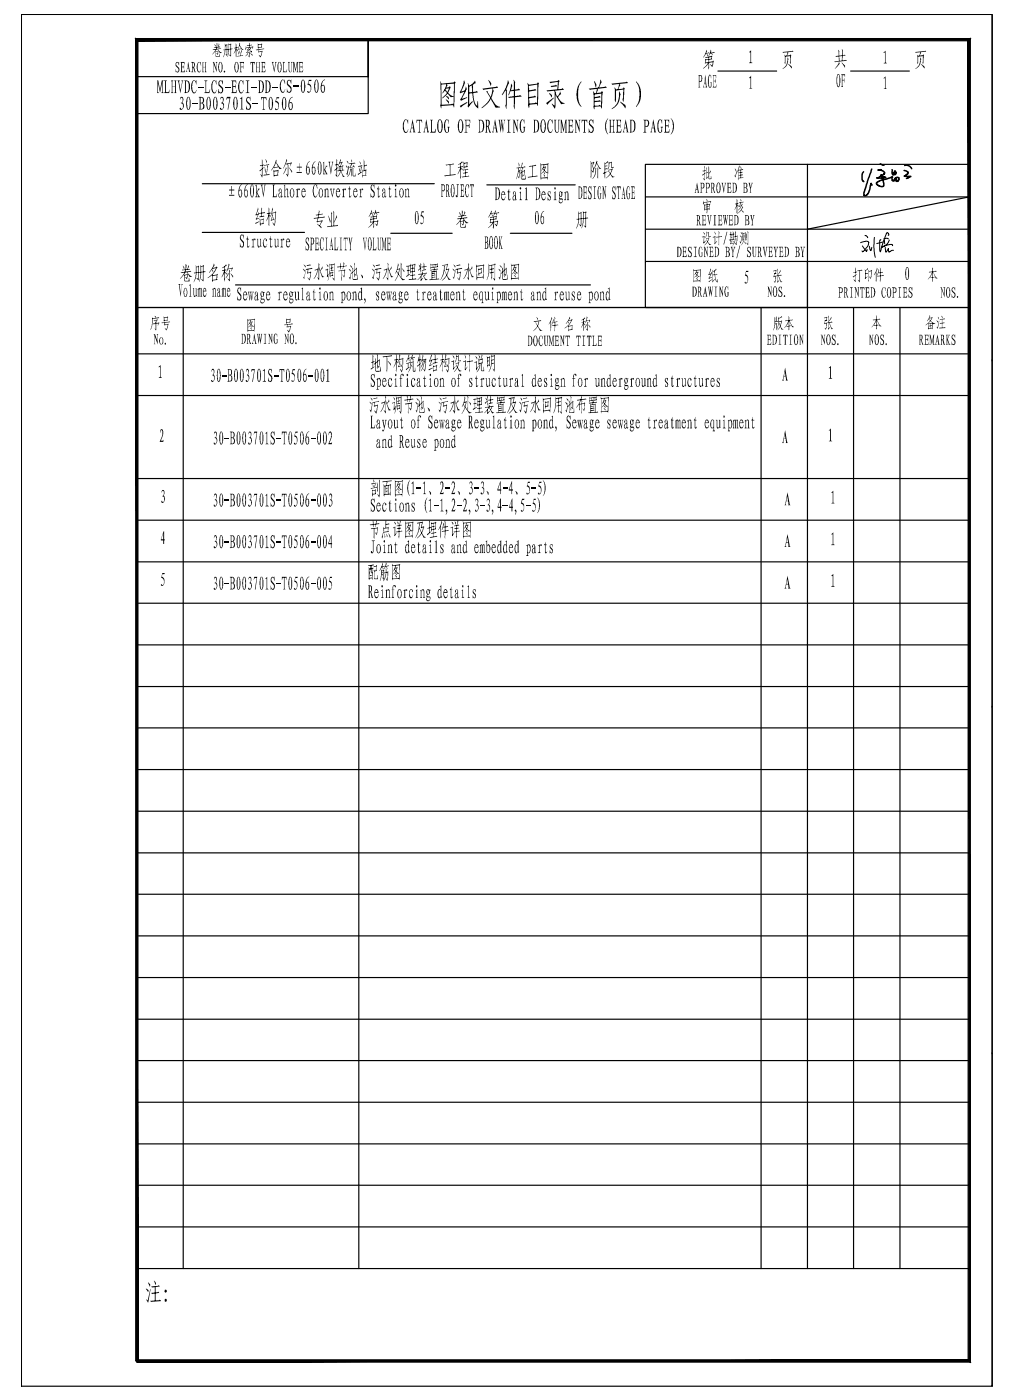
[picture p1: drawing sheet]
<svg xmlns="http://www.w3.org/2000/svg" width="219mm" height="303mm" viewBox="0 0 219 303" stroke-linecap="round" stroke-linejoin="round" font-family="sans-serif">
<!-- layer: 0 -->
<g fill="none" stroke="#000" stroke-width=".25">
<path d="M4.6 3.1h210v297h-210zM29.6 8.6h180v58h-180zM29.6 16.6h50v-8v16h-50M155.3 15.4h12.7M184 15.4h12.7M214.6 3.1v297M43.8 39.8h50.1M174.6 35.6v239M209.6 35.6h-70v7M43.8 50.3h22M84.5 50.5h13.3M105.3 40h19.1"/>
<path d="M110.4 50.5h13.3M139.6 49.6v-7h70l-35 7M174.6 56.6h-35v10h35v-10h35v10h-180M209.6 49.6h-70v7M29.6 76.6h180M39.6 66.6v208M50.9 61.7h76.8M77.6 66.6v208M164.6 66.6v208M184.6 66.6v208M194.6 66.6v208M214.6 78.1h.1"/>
<path d="M29.6 85.6h180M29.6 112.6h180M29.6 103.6h180M29.6 130.6h180M29.6 139.6h180M29.6 121.6h180M29.6 148.6h180M29.6 157.6h180M214.6 153.1h.1M29.6 166.6h180M29.6 175.6h180M29.6 184.6h180"/>
<path d="M29.6 193.6h180M29.6 202.6h180M29.6 211.6h180M29.6 220.6h180M29.6 238.6h180M29.6 229.6h180M214.6 228.1h.1M29.6 256.6h180M29.6 247.6h180M29.6 265.6h180M29.6 274.6h180"/>
</g>
<path d="M29.6 294.3v.5l179.8-.5zM29.6 294.8l179.8-.5 .5 .5zM209.4 8.8v285.5l.5 .5zM209.4 8.8l.5-.5v286.5zM29.8 8.8h179.6l.5-.5zM29.3 8.3h180.6l-180.1 .5zM29.3 8.3l.5 286.3v-285.8zM29.3 8.3l.5 286.3h-.5z" fill="#000" stroke="#000" stroke-width=".22"/>
<g fill="#000">
<path d="M38.1 13.5h.6v-.1v.7a.35 .35 0 0 0-.1-.4 .35 .35 0 0 0-.5 0l.1 .5 .3 .4a.64 .64 0 0 1 .3 .6 .64 .64 0 0 1-.5 .5l-.3-.2v.1v-.7v.2a.34 .34 0 0 0 .4 .4 .34 .34 0 0 0 .2-.6l-.4-.4a.72 .72 0 0 1-.1-1zM39.1 13.4h.8v.6l-.1-.4h-.4v.8h.3l.1-.3v.8l-.1-.3h-.3v.8a.34 .34 0 0 0 .4 0 .34 .34 0 0 0 .1-.3v.5h-.8l.1-.1v-2zM42.7 13.6l.2-.2 .5 .2v-.2v.7a.45 .45 0 0 0-.5-.6l-.2 .5v.9a.46 .46 0 0 0 .5 .5l.2-.3a.41 .41 0 0 1-.2 .5 .41 .41 0 0 1-.5-.3l-.2-1.1zM43.8 13.5h.3l-.2 .1v.9h.5v-1h-.1h.3l-.1 .1v1.8l.1 .2h-.3l.1-.1v-.9h-.5l.2 1h-.3zM46 13.4h.3l.5 1.5v-1.3l-.1-.2h.3l-.1 .2v2l-.7-1.7v1.5l.2 .2h-.4l.2-.1v-2zM51.8 13.4h1v.6l-.2-.4h-.5v.8h.4l.1-.3v.8l-.1-.3h-.4v.9l.2 .1h-.5l.2-.1v-1.9zM54.2 13.4h.9v.6l-.1-.4h-.3v1.9l.2 .1h-.5l.1-.1v-1.9h-.2l-.1 .4zM55.4 13.5h.3l-.1 .1v.9h.4v-1h-.1h.4l-.2 .2v1.7l.2 .2h-.4l.1-.1v-.9h-.4l.1 1h-.3zM56.5 13.4h.8v.6l-.1-.4h-.4v.8h.3l.2-.3v.8l-.2-.3h-.3v.8a.37 .37 0 0 0 .4 .1 .37 .37 0 0 0 .2-.4l-.1 .5h-.8l.1-.2v-1.8zM58.8 13.4h.4l-.1 .3 .2 1.4 .2-1.7h.3l-.5 2.3zM61.2 13.4h.4l-.2 .3v1.7a.38 .38 0 0 0 .5 0 .38 .38 0 0 0 .1-.4v.6h-.8l.1-.1v-2zM62.3 13.4h.4l-.2 .2v1.5a.27 .27 0 0 0 .2 .4 .27 .27 0 0 0 .4-.2v-1.8l-.2-.1h.3l-.1 .2v1.4a.39 .39 0 0 1-.1 .5 .39 .39 0 0 1-.5-.1l-.1-1.8z"/>
<path d="M63.4 13.4h.2l.3 1.7 .3-1.7h.3l-.1 .1v2l.1 .1h-.4l.2-.2v-1.5l-.4 1.7-.3-1.7v1.6l.1 .1h-.3zM64.6 13.4h.9v.6l-.2-.4h-.4v.8h.4l.1-.3v.8l-.1-.3h-.4v.8a.39 .39 0 0 0 .4 0 .39 .39 0 0 0 .2-.3v.5h-.9l.2-.1v-1.9zM153.4 16.2l.1-.1 .2 .3 .1-.3v1l-.1-.2a.27 .27 0 0 0 0-.4 .27 .27 0 0 0-.3 0v1.9a.22 .22 0 0 0 0 .4 .22 .22 0 0 0 .3-.2l-.1-.8h.3v.9a.33 .33 0 0 1-.4 .3 .33 .33 0 0 1-.3-.4l-.1-1.6zM154.1 16.3h.8v.6l-.2-.5h-.3v1.1h.3l.1-.5v1l-.1-.4h-.3v1.1a.37 .37 0 0 0 .4 0 .37 .37 0 0 0 .1-.5v.7h-.8l.2-.2v-2.2zM181.9 16.1h.9v.6l-.2-.4h-.4v1h.3l.1-.4v1l-.1-.5h-.3v1.2l.1 .2h-.4l.2-.1v-2.4zM87.5 25.9h.4l.2 .2 .2-.2v.9l-.2-.3a.36 .36 0 0 0-.1-.4 .36 .36 0 0 0-.5 .1l-.2 .7 .1 1.1a.41 .41 0 0 0 .4 .6 .41 .41 0 0 0 .4-.5l.1-.1-.1 .3a.49 .49 0 0 1-.6 .5 .49 .49 0 0 1-.4-.7l-.1-1.4zM90.1 25.9h1.1l.1 .7-.2-.5-.4 .1v2.3l.3 .2h-.6l.2-.2v-2.3l-.4-.1v.5h-.2zM93 25.9h.6l-.2 .2v2.3l.6 .1 .3-.6-.1 .8h-1.2l.2-.2v-2.5zM96.5 25.9h.3l.2 .1v-.1v.8a.48 .48 0 0 0-.5-.7l-.2 .7v1.3a.46 .46 0 0 0 .5 .6l.1-1-.1-.2h.4l-.2 1.2a.49 .49 0 0 1-.6 .1 .49 .49 0 0 1-.3-.6l-.1-1.2 .2-.7zM100.5 25.9h1.2v.7l-.2-.6h-.7v1.1h.5l.1-.4h.1v1h-.1l-.1-.4h-.5v1.2l.3 .2h-.6l.2-.2v-2.3zM107.8 25.9h.3l.2 1.9 .2-1.2-.2-.7h.3l.2 1.9 .2-1.6-.1-.3h.4l-.2 .3-.3 2.6-.3-1.8-.2 1.8zM109.7 25.9h.7l-.3 .2v2.4l.3 .1v.1h-.7l.2-.2v-2.4z"/>
<path d="M110.9 25.9h.4l.6 1.9v-1.7l-.2-.2h.4l-.1 .3v2.5l-.8-2.3v2.1l.2 .2h-.5l.2-.1v-2.6zM112.8 25.9h.4l.1 .1 .1-.1-.1 .8a.58 .58 0 0 0-.4-.7l-.3 .6v1.3a.49 .49 0 0 0 .6 .6l.1-.9-.1-.2h.4l-.1 1.1h-.2a.46 .46 0 0 1-.5 .2 .46 .46 0 0 1-.3-.6l-.1-1.4zM118.7 26a.42 .42 0 0 1 .7 .1l.1-.2v.9l-.1-.3a.38 .38 0 0 0-.5-.5l-.3 .9 .1 1.1a.41 .41 0 0 0 .3 .6 .41 .41 0 0 0 .4-.5l.1-.1v.3a.58 .58 0 0 1-.8 .4l-.3-.8v-1.2zM119.8 25.9h.5l-.2 .2v1.9a.47 .47 0 0 0 .5 .6l.2-.3v-2.3l-.1-.1h.4l-.2 .2-.1 2a.45 .45 0 0 1-.3 .6 .45 .45 0 0 1-.5-.6v-2.1zM121.2 25.9h.3l.4 2.1 .4-2.1h.3l-.1 .1v2.5l.1 .2h-.4l.1-.2v-2l-.4 2.2-.5-2.2v2l.2 .2h-.4zM122.8 25.9h1.1v.7l-.3-.6h-.4v1.1h.4l.2-.4v1l-.2-.4h-.4v1.1a.45 .45 0 0 0 .6 .1 .45 .45 0 0 0 .2-.5l-.1 .7h-1.1l.2-.2v-2.4zM124.3 25.9h.4l.6 1.9v-1.6l-.2-.3h.4l-.2 .2v2.6l-.7-2.3v2.1l.1 .2h-.4l.2-.2v-2.5zM125.4 17.9l.3-.3-.6 1.5-.1 2.2 .3 1.2 .4 .6-.3-.2-.5-.9-.2-1.3 .2-1.9zM125.8 25.9h1.2v.7l-.2-.5h-.3v2.4l.2 .2h-.6l.2-.2v-2.4h-.3l-.2 .5zM127.4 26.1a.44 .44 0 0 1 .8-.1l.1-.1v.8a.44 .44 0 0 0-.2-.5 .44 .44 0 0 0-.5 0v.1a1.11 1.11 0 0 0 .7 1.1l.1 .2-.1 .8a.54 .54 0 0 1-.9 .2l-.1 .2v-1l.1 .2a.38 .38 0 0 0 .2 .5 .38 .38 0 0 0 .5-.3l.1-.3-.5-.6a.96 .96 0 0 1-.3-1.2zM131.3 25.7l.2-.1-.4 .9v1.3l.4 1.3-.3-.3-.3-.8v-1.3zM131.8 25.9h.4l-.1 .1v1.3h.6v-1.1l-.2-.3h.5l-.2 .2v2.4l.2 .2h-.5l.2-.2v-1.1h-.6v1.1l.1 .2h-.4l.1-.2v-2.4z"/>
<path d="M133.2 25.9h1.1v.7l-.3-.6h-.4v1.1h.4l.2-.4v1l-.2-.4h-.4v1.1a.45 .45 0 0 0 .6 .1 .45 .45 0 0 0 .2-.5l-.1 .7h-1.1l.2-.2v-2.4zM137.5 17.6l.7 .8 .4 1.3-.1 2-.5 .9-.4 .5-.1-.1 .7-1.2 .1-1.8-.1-1.1zM142.5 25.9h.4l.2 .1 .1-.1v.8l-.1-.1a.32 .32 0 0 0-.1-.5 .32 .32 0 0 0-.4 .1l-.2 .6v1.1a.55 .55 0 0 0 .5 .7l.2-.9-.2-.3h.5l-.2 .3-.1 .8a.53 .53 0 0 1-.6 .1 .53 .53 0 0 1-.3-.6v-1.4zM143.6 25.9h1.1v.7l-.2-.6h-.5v1.1h.5l.1-.4v1l-.1-.4h-.5v1.1a.45 .45 0 0 0 .6 .1 .45 .45 0 0 0 .2-.5l-.1 .7h-1.1l.2-.2v-2.4zM145 25.6l.4 .3 .3 .9-.1 1.6-.5 .7 .4-.9v-1.1l-.1-.9zM156 39.6h.4l.2 1.6 .1-1.6h.3l-.5 2.2-.3-1.9zM66.3 51.4h.2l.2 .2 .1-.2v.9l-.1-.3a.28 .28 0 0 0-.1-.4 .28 .28 0 0 0-.3 0 .28 .28 0 0 0-.1 .4l.1 .3 .5 .7v.7a.37 .37 0 0 1-.1 .5 .37 .37 0 0 1-.5-.1l-.1 .1v-.9l.1 .2a.3 .3 0 0 0 .1 .4 .3 .3 0 0 0 .4-.1v-.6l-.6-.8v-.6zM68.1 51.4h.7l.1 .7-.2-.5h-.3l.1 1.1a.18 .18 0 0 0 .2 0 .18 .18 0 0 0 0-.3l.1-.2v1l-.1-.4h-.3v1.1a.34 .34 0 0 0 .4 0 .34 .34 0 0 0 .1-.5v.8h-.8l.2-.3v-2.3zM69.5 51.4h.2l.2 .2 .1-.2v.9l-.2-.6-.2-.3-.3 .7 .1 1.4a.29 .29 0 0 0 .1 .4 .29 .29 0 0 0 .3 0l.2-.4v.1a.41 .41 0 0 1-.1 .5 .41 .41 0 0 1-.5 0l-.2-.9v-.9zM70.4 51.4h.5l-.2 .2v2.4l.2 .2h-.5l.1-.2v-2.4zM72.3 51.4h.4l-.2 .2v2.2a.29 .29 0 0 0 .4 .2 .29 .29 0 0 0 .1-.5l.2-.1-.2 .8h-.7l.1-.2v-2.4zM73.5 51.4h.5l-.2 .2v2.4l.2 .2h-.5l.2-.2v-2.4z"/>
<path d="M74.4 51.4h.8v.7l-.1-.5-.3 .1v2.2l.2 .3h-.5l.2-.3v-2.2l-.2-.1-.1 .5zM75.4 51.4h.3l.1 1.4 .1-1.4h.4l-.5 1.6 .1 1.2h-.3l.1-1.2zM78.5 51.4h.3l.1 2.1 .3-1.7-.1-.4h.3l-.5 2.8zM80.6 51.4h.4l-.2 .2v2.3a.32 .32 0 0 0 .5 0 .32 .32 0 0 0 0-.4l.1-.1-.1 .8h-.7l.1-.2v-2.4zM81.6 51.4h.3v2.1a.3 .3 0 0 0-.1 .4 .3 .3 0 0 0 .4 0l.1-2.3-.1-.2h.3l-.1 .2-.1 2.1a.33 .33 0 0 1-.2 .5 .33 .33 0 0 1-.4-.5v-2.1zM82.5 51.4h.3l.3 2 .2-2h.3l-.2 .2v2.4l.2 .2h-.4l.1-2.2-.2 2.1-.4-2.1v2.1l.2 .1h-.4l.2-.3v-2.3zM83.7 51.4h.8v.7l-.2-.5h-.4v1.1h.4l.1-.5v1l-.1-.4h-.4v1.1a.32 .32 0 0 0 .5 0 .32 .32 0 0 0 .1-.4v.7h-.8l.1-.2v-2.4zM98.7 39.9h.6l-.2 .2v2a.4 .4 0 0 1-.1 .4 .4 .4 0 0 1-.4 .1l.1-.4 .1 .3 .1-.1v-2.3zM99.6 39.9h.7v.7l-.2-.5h-.3l.1 1a.2 .2 0 0 0 .3 0 .2 .2 0 0 0-.1-.3l.1 .9-.1-.2a.2 .2 0 0 0 0-.2 .2 .2 0 0 0-.3 0l.1 1.1a.38 .38 0 0 0 .4-.5v.7h-.7l.1-.2v-2.3zM100.8 40l.3-.2 .2 .3 .1-.3v1l-.2-.8h-.2l-.2 .2-.1 .9 .1 1a.28 .28 0 0 0 .3 .4 .28 .28 0 0 0 .2-.4l.1-.1a.43 .43 0 0 1-.1 .5 .43 .43 0 0 1-.5 .1l-.2-.8v-1.1zM101.7 39.9h.8v.6l-.1-.4h-.3v2.4l.1 .1h-.3l.1-.1v-2.4h-.3l-.1 .4zM107.9 51.2h.3l-.1 .1v1.2l.3-.9-.1-.4h.3l-.4 1.2 .5 1.5h-.4l.1-.3-.3-1.1v1.2l.1 .2h-.3z"/>
<path d="M126.1 40.3h.8v.7l-.2-.5h-.3v1.1h.3l.1-.4v.9l-.1-.4h-.3v1.1a.34 .34 0 0 0 .4 0 .34 .34 0 0 0 .1-.4v.7h-.8l.1-.2v-2.4zM127.4 40.4l.2-.1 .2 .2 .1-.2v.9l-.1-.5-.2-.2a.62 .62 0 0 0 .1 1.1l.3 .8a.48 .48 0 0 1-.1 .5 .48 .48 0 0 1-.5 .2l-.1-.2-.1 .2 .1-.9a.43 .43 0 0 0 0 .5 .43 .43 0 0 0 .4 .2l.1-.7-.6-1zM128.3 40.3h.6l-.2 .3v2.3l.2 .2h-.6l.2-.2v-2.4zM129.5 40.3h.2l.2 .2v-.2l.1 .9-.3-.8-.3 .5v1.3a.61 .61 0 0 0 .4 .8l.1-.9-.2-.2h.3v.9a.33 .33 0 0 1-.4 .3 .33 .33 0 0 1-.3-.4l-.1-1.5zM130.2 40.3h.3l.4 1.9v-1.7l-.1-.2h.3l-.1 .2v2.6l-.5-2.2 .1 2.2h-.3l.1-2.6zM132.6 40.4l.2-.1 .2 .2 .1-.2v.9l-.3-.7a.96 .96 0 0 0 .2 1.4l.1 .7a.36 .36 0 0 1-.2 .5 .36 .36 0 0 1-.4-.2l-.1 .2 .1-.9a.43 .43 0 0 0 0 .5 .43 .43 0 0 0 .4 .2l.1-.7-.6-.8v-.7zM133.4 40.3h.8v.7l-.1-.4h-.2v2.3l.1 .2h-.4l.1-.2v-2.3h-.2l-.2 .4zM135.7 40.3h.2l.2 .2v-.2l.1 .9-.1-.6-.2-.2-.3 .6v1.2a.61 .61 0 0 0 .4 .8l.1-.9-.1-.2h.3l-.1 .9a.34 .34 0 0 1-.4 .3 .34 .34 0 0 1-.2-.5l-.2-1.4zM136.5 40.3h.7v.7l-.1-.5h-.3v1.1l.3-.1 .1-.3v.9l-.2-.4h-.2v1.2a.4 .4 0 0 0 .4-.1 .4 .4 0 0 0 .1-.4v.7h-.8l.2-.3v-2.2zM147.6 53.4h.8v.6l-.2-.5h-.4v.9h.4l.1-.3v.8l-.1-.3h-.4v.8a.44 .44 0 0 0 .7-.3v.5h-.9l.1-.2v-1.9zM148.8 53.6l.2-.2 .4 .1 .1-.1v.7a.34 .34 0 0 0-.1-.4 .34 .34 0 0 0-.4 0 .66 .66 0 0 0 .4 .8l.2 .4a.5 .5 0 0 1-.1 .6 .5 .5 0 0 1-.7 0v.1v-.7a.34 .34 0 0 0 .1 .5 .34 .34 0 0 0 .5-.1 .86 .86 0 0 0-.6-1zM150.1 53.4h.6l-.3 .2v1.8l.3 .2h-.6v-.1h.2v-1.9z"/>
<path d="M151.3 53.5h.5v-.1l.1 .7-.1-.2a.28 .28 0 0 0-.1-.4 .28 .28 0 0 0-.4 0 .28 .28 0 0 0 0 .4v1.2a.25 .25 0 0 0 .1 .4 .25 .25 0 0 0 .4-.2l-.2-.6h.4l-.1 .1v.6a.39 .39 0 0 1-.4 .2 .39 .39 0 0 1-.4-.3v-1.2zM152.2 53.4h.3l.5 1.5v-1.4l-.2-.1h.4l-.2 .2v2l-.5-1.7v1.6l.1 .1h-.3v-2.1zM151.8 46.6h.8l.1 .5-.2-.4h-.4v.9h.3l.1-.4v.8a.24 .24 0 0 0-.1-.3 .24 .24 0 0 0-.3 0v.9a.38 .38 0 0 0 .4 0 .38 .38 0 0 0 .2-.4v.6h-.9l.2-.3v-1.7zM152.9 46.6h.4l.2 1.6 .1-1.6h.3l-.5 2.2-.3-1.9zM153.4 53.4h.8v.6l-.1-.5h-.4v.9h.3l.1-.3v.8v-.3h-.4v.8a.35 .35 0 0 0 .4 0 .35 .35 0 0 0 .1-.3v.5h-.8l.1-.2v-1.8zM154.3 46.6h.6l-.2 .1v2l.2 .1h-.6l.2-.1v-2zM155.3 46.6h.8v.5l-.1-.4h-.4v.9h.3l.1-.4v.8a.24 .24 0 0 0-.1-.3 .24 .24 0 0 0-.3 0v.9h.4l.1-.5v.7h-.8l.1-.3v-1.7zM157.2 50.2h.1l-.7 2.7h-.1zM156.3 46.6h.4v1.5l.1-1-.1-.5h.3l.1 1.5 .1-1.5h.3l-.4 2.2-.2-1.4-.2 1.4zM157.2 39.6h.9v.5l-.2-.4h-.4v.8h.4l.1-.3v.8l-.1-.3h-.4v.9h.4l.2-.4v.5h-.9l.2-.1v-1.9zM158.1 53.4h.3l-.1 .3 .2 .9 .2-1.2h.3l-.4 1.3v.8l.1 .1h-.4l.1-.9zM157.6 46.6h.8v.5l-.1-.4h-.4v.9h.3l.2-.4v.8l-.2-.3h-.3v.8a.38 .38 0 0 0 .4 .1 .38 .38 0 0 0 .2-.5l-.1 .7h-.8l.1-.2v-1.9z"/>
<path d="M160 53.2h.1l-.7 2.7h-.1zM161.9 39.6h.3l.2 1.1 .2-.9-.1-.2h.3l-.4 1.2 .1 .9h-.4h.1v-.9zM161.7 53.5l.7-.1v.7h-.2a.33 .33 0 0 0-.1-.5 .33 .33 0 0 0-.4 .1 .33 .33 0 0 0 .2 .5l.5 .6a.58 .58 0 0 1 0 .6 .58 .58 0 0 1-.6 .2l-.1-.1-.2 .1 .1-.7a.38 .38 0 0 0 .1 .5 .38 .38 0 0 0 .5 0v-.5l-.3-.3a.81 .81 0 0 1-.2-1.1zM162.2 46.6h.4l.2 1 .1-1h.3l-.1 .1a2.91 2.91 0 0 0-.3 2l.1 .1h-.4l.1-.1v-.9zM162.7 53.4h.4l-.2 .1v1.5a.33 .33 0 0 0 .1 .4 .33 .33 0 0 0 .4 0v-1.8l-.1-.2h.3l-.1 .2v1.3a.47 .47 0 0 1 0 .5 .47 .47 0 0 1-.5 .2l-.2-.2zM165 53.4h.4l.1 1.7 .2-1.7h.3l-.5 2.3zM166.2 53.4h.8v.6l-.2-.5h-.4v.9h.4l.1-.3v.8l-.1-.3h-.4v.8a.37 .37 0 0 0 .5 .1 .37 .37 0 0 0 .2-.4l-.1 .5h-.8l.1-.2v-1.8zM167.3 53.4h.4l.1 1.2 .2-1.2h.3l-.5 1.3v.8l.2 .1h-.4l.1-.1v-.8zM168.5 53.4h.8l.1 .6-.2-.5h-.4v.9h.3l.1-.3v.8v-.3h-.4v.8a.4 .4 0 0 0 .6-.3v.5h-.9l.2-.2v-1.8zM173.1 53.4h.4l.1 1.2 .3-.9-.2-.3h.4l-.2 .2-.2 1.1v.8l.1 .1h-.4l.1-.9-.2-1.1zM33.2 72.3h.3l.5 1.5-.1-1.5h.3l-.1 .2v2.1l-.6-1.8v1.6l.1 .1h-.3l.1-.1v-1.8zM38.6 61.5h.4l-.1 .4 .2 1.7 .1-2.1h.3l-.4 2.8z"/>
<path d="M40.9 61.7l.3-.3v2.6l.2 .2h-.5l.2-.2v-2.2zM41.7 62.4h.3v1.6a.48 .48 0 0 0 .4-.7l-.1-.9h.2v1.5l.1 .2-.2 .1v-.3a.26 .26 0 0 1-.3 .4 .26 .26 0 0 1-.2-.4l-.1-1.4zM42.9 62.4v.2l.1-.2 .2-.1v.4a.25 .25 0 0 1 .1-.4 .25 .25 0 0 1 .4 .1 .25 .25 0 0 1-.1 .4v1.2l.2 .2h-.4l.1-1.6h-.2l.1 1.6h-.3v-1.6l-.2 .1 .1 1.5h-.3v-1.6zM45.9 62.6l.3-.3v.4a.26 .26 0 0 1 .2-.4 .26 .26 0 0 1 .2 .4l.1 1.4 .1 .1h-.4l.1-.2v-1.4l-.3 .1v1.4l.1 .1h-.4l.1-.2v-1.3zM48.1 62.4v.2l.1-.2 .2-.1 .1 .3a.24 .24 0 0 1 .3-.2 .24 .24 0 0 1 0 .4l.1 1.4h-.3v-1.6l-.1 .2v1.2l.1 .2h-.3v-1.6h-.2l.1 1.6h-.3v-1.6zM55.6 72.3h.3l.1 1.4 .1-.9-.2-.5h.4l.1 1.4 .1-1.4h.2l-.4 2.2-.2-1.4-.2 1.4zM57 72.3h.6h-.2v2l.2 .1h-.6l.3-.2v-1.7zM58 72.3h.3l.4 1.4v-1.4h.3h-.1v2.1l-.7-1.7v1.6l.2 .1h-.4l.2-.2v-1.7zM59.5 72.2l.4 .1v-.1l.1 .7-.4-.6-.2 .4v1.3a.26 .26 0 0 0 .3 .4 .26 .26 0 0 0 .2-.4l-.1-.5h.3l-.1 .7a.43 .43 0 0 1-.6 .2 .43 .43 0 0 1-.2-.5v-1.1zM61.5 72.3h.2l.5 1.4v-1.4h-.1h.4h-.1v2.1l-.7-1.7v1.6l.1 .1h-.3l.2-.2v-1.7zM116.7 72.8l.5-.1 .1 .1v-.1l.1 .7-.1-.2a.29 .29 0 0 0-.1-.4 .29 .29 0 0 0-.4 .2l-.1 1.1a.37 .37 0 0 0 .1 .5 .37 .37 0 0 0 .4 0l.1-.3a.39 .39 0 0 1 0 .5 .39 .39 0 0 1-.5 0l-.3-.7zM117.6 72.7h.4l-.1 1.6a.27 .27 0 0 0 .1 .4 .27 .27 0 0 0 .4-.1v-1.8l-.2-.1h.4l-.1 .1-.1 1.5a.36 .36 0 0 1-.2 .6 .36 .36 0 0 1-.4-.5l-.1-1.6z"/>
<path d="M118.7 72.7h.2l.4 1.6 .3-1.6h.2l-.1 .1v2l.1 .1h-.4l.2-.1v-1.7l-.3 1.7-.4-1.7v1.6l.1 .2h-.3l.1-.1v-2zM120 72.7h.8v.5l-.2-.4h-.3v.9h.3l.1-.3v.7l-.1-.3h-.3v.8a.35 .35 0 0 0 .4 .1 .35 .35 0 0 0 .1-.4v.6h-.8l.1-.2v-1.8zM121.1 72.7h.3l.5 1.5-.1-1.5h.3l-.1 .1v2.1l-.7-1.8v1.7l.2 .1h-.3l.1-.1v-1.9zM122.3 72.7h1v.5l-.2-.4-.3 .1v1.8l.2 .2h-.4l.1-.1v-2h-.3l-.1 .4zM124.7 72.7h.8l.1 .5-.2-.4h-.2v2l.1 .1h-.5l.2-.1v-2h-.2l-.2 .4zM125.9 72.7h.7l-.3 .1v1.9l.3 .2h-.7l.3-.1v-2zM126.9 72.7h1v.5l-.1-.4h-.3v2l.1 .1h-.4l.1-.1v-2h-.2l-.2 .4zM128.1 72.7h.4l-.1 .1v1.9l.4 .1 .2-.6v.7h-.9l.2-.2v-1.9zM129.3 72.7h.8v.5l-.1-.4h-.5v.9h.4l.1-.3v.7l-.1-.3h-.4v.8a.39 .39 0 0 0 .5 .1 .39 .39 0 0 0 .2-.4l-.1 .6h-.8l.1-.2v-1.9zM153.1 62.1h.3l.1 1.4 .1-.9-.1-.5h.2l.2 1.4 .1-1.4h.2l-.3 2.2-.2-1.4-.2 1.4zM154.5 62.1h.6l-.2 .1v1.8l.2 .2h-.6l.2-.1v-1.9zM155.5 62.1h.3l.5 1.4v-1.3l-.2-.1h.4l-.2 .1v2.1l-.5-1.8v1.6l.1 .1h-.3v-2.1z"/>
<path d="M157 62l.4 .2 .1-.2v.8l-.1-.3a.25 .25 0 0 0-.2-.4 .25 .25 0 0 0-.2 .3l-.1 1.1a.43 .43 0 0 0 0 .4 .43 .43 0 0 0 .5 .2l-.1-.8h.3l-.1 .7a.4 .4 0 0 1-.5 .3 .4 .4 0 0 1-.2-.5l-.1-.9zM166 62.1h.2l.6 1.4v-1.3l-.2-.1h.3l-.1 .1v2.1l-.6-1.8v1.6l.1 .1h-.3l.1-.1v-1.9zM165.9 72.5h.8l.1 .5-.2-.4h-.4v.8h.3l.1-.3v.8l-.1-.4h-.3v.9a.33 .33 0 0 0 .4 .1 .33 .33 0 0 0 .2-.4v.5h-.9l.2-.2v-1.7zM168.3 72.5h.7l-.3 .1v1.8l.3 .2h-.7l.3-.1v-1.9zM168.4 62.2l.2-.1 .4 .1 .1-.2v.8a.35 .35 0 0 0-.1-.5 .35 .35 0 0 0-.4 0 .86 .86 0 0 0 .6 1v.2a.51 .51 0 0 1-.2 .6 .51 .51 0 0 1-.6 0l-.1 .2 .1-.7a.35 .35 0 0 0 .1 .4 .35 .35 0 0 0 .5 0v-.5l-.6-.6zM169.4 72.5h.9v.5l-.1-.4h-.3v1.9l.2 .1h-.5l.1-.1v-1.9l-.3 .1v.3zM170.7 72.5h.6l-.2 .1v1.9l.2 .1h-.6l.2-.1v-1.8zM172.8 72.5h.3l.5 1.4v-1.3l-.1-.1h.3l-.1 .1v2l-.6-1.8v1.8h.1h-.3l.1-2.1zM177.5 72.5h.3l.5 1.4v-1.2l-.1-.2h.3l-.1 .1v2l-.7-1.8v1.7l.2 .1h-.4l.2-.1v-2zM180 72.5l.3-.1 .3 .2 .1-.2v.7l-.1-.2a.3 .3 0 0 0-.5-.3 .3 .3 0 0 0 0 .6l.2 .2a.7 .7 0 0 1 .4 .6 .7 .7 0 0 1-.5 .7l-.1-.1-.2 .1 .1-.8a.33 .33 0 0 0 .1 .5 .33 .33 0 0 0 .4-.2v-.3l-.6-.7zM183.8 62.2h.6l-.2 .2v1.9l.2 .1h-.6l.3-.2v-1.8zM184.8 62.2h.3l.4 1.5v-1.5h.3l-.1 .1v2.1l-.7-1.8v1.7l.2 .1h-.4l.2-.2v-1.8z"/>
<path d="M186 62.2h.9v.6l-.1-.4h-.3v1.8l.2 .2h-.5l.2-.1v-1.9h-.3l-.1 .4zM187.1 62.2h.9v.6l-.2-.4h-.3v.8h.3l.1-.3v.7l-.1-.3h-.3v.8a.34 .34 0 0 0 .4 .1 .34 .34 0 0 0 .1-.4v.6h-.9l.2-.1v-2zM188 72.5h.2l.5 1.4v-1.3l-.1-.1h.3l-.1 .2v1.9l-.6-1.8v1.7l.1 .1h-.3l.1-2.1zM190.9 62.2h.4l.2 .2v-.2v.7a.45 .45 0 0 0-.5-.6l-.2 .5v.8a.46 .46 0 0 0 .5 .6l.2-.4a.4 .4 0 0 1-.2 .6 .4 .4 0 0 1-.5-.4l-.2-1.1zM190.4 72.6l.2-.2 .4 .2 .1-.2v.7a.32 .32 0 0 0-.1-.4 .32 .32 0 0 0-.4 0 1.09 1.09 0 0 0 .5 1l.1 .5a.48 .48 0 0 1-.3 .4 .48 .48 0 0 1-.5 0v.1v-.8a.4 .4 0 0 0 .1 .4 .4 .4 0 0 0 .4 .1 .94 .94 0 0 0-.5-1.1zM194.3 62.2h.6l-.3 .2v1.8l.3 .2h-.6l.2-.1v-1.9zM195.3 62.2h.8l.1 .6-.2-.4h-.4v.8h.3l.1-.3v.7l-.1-.3h-.3v.8a.35 .35 0 0 0 .4 .1 .35 .35 0 0 0 .2-.4v.6h-.9l.2-.2v-1.8zM196.6 62.3l.7-.1-.1 .7a.35 .35 0 0 0-.1-.5 .35 .35 0 0 0-.4 .1v.4l.5 .4a.68 .68 0 0 1-.4 1.2l-.2-.2-.1 .1v-.7a.42 .42 0 0 0 .2 .4 .42 .42 0 0 0 .4 .1 1.04 1.04 0 0 0-.6-1.2zM199.9 72.5h.9v.5l-.2-.4h-.4v.8h.4l.1-.3v.8l-.1-.4h-.4v.9a.33 .33 0 0 0 .4 .1 .33 .33 0 0 0 .2-.4v.5h-.9l.2-.2v-1.8zM201 72.5h.2l.3 1.6 .4-1.6h.2l-.1 .1v1.9l.1 .1h-.4l.2-.1v-1.6l-.4 1.7-.3-1.7v1.6l.1 .1h-.3l.1-.1v-1.9zM203.4 62.2h.2l.6 1.5v-1.4l-.2-.1h.4l-.1 .1v2.1l-.7-1.8v1.7l.2 .1h-.3l.1-.2v-1.8zM204.6 72.5h.4h-.1v1l.3-.7-.1-.3h.3l-.4 .9 .3 1 .2 .2h-.4l-.2-1.1v1l.1 .1h-.4l.1-.2v-1.7z"/>
<path d="M205.9 62.4l.2-.2 .3 .1 .2-.1-.1 .7a.33 .33 0 0 0-.1-.4 .33 .33 0 0 0-.3-.1l-.2 .4 .7 .8a.57 .57 0 0 1 0 .6 .57 .57 0 0 1-.6 .2l-.1-.1-.1 .1 .1-.7a.33 .33 0 0 0 .1 .5 .33 .33 0 0 0 .4-.2v-.4l-.3-.3a.64 .64 0 0 1-.2-.9zM205.9 72.6l.2-.2 .4 .2 .1-.2-.1 .7a.32 .32 0 0 0-.1-.4 .32 .32 0 0 0-.4 0l-.1 .3 .5 .5a.64 .64 0 0 1 .2 .7 .64 .64 0 0 1-.5 .5l-.2-.1-.1 .1 .1-.8a.36 .36 0 0 0 0 .5 .36 .36 0 0 0 .5 0 .36 .36 0 0 0 0-.5l-.3-.4a.64 .64 0 0 1-.2-.9zM206.9 64.1a.18 .18 0 0 1 .3 .2 .18 .18 0 0 1-.2 .2z"/>
<path d="M40.7 13.3l.3 2 .2 .3h-.4v-.7h-.3l-.1 .5 .1 .2h-.3l.2-.3zM40.6 14l-.1 .8h.3z"/>
<path d="M41.4 13.4h.4a.7 .7 0 0 1 .2 1.2l.4 1h-.3l-.3-1h-.1v.9l.1 .1h-.4l.1-.2v-1.7zM41.7 13.6v.9a.47 .47 0 0 0 .3-.5 .47 .47 0 0 0-.3-.4z"/>
<path d="M47.5 13.4h.1a.86 .86 0 0 1 .5 1.1v.4a.57 .57 0 0 1-.5 .7l-.3-.2-.1-.7v-.8zM47.6 13.5l-.2 .6v.8a.4 .4 0 0 0 .4 .6l.1-1.6-.1-.4z"/>
<path d="M46.5 11.1h.2v1h.7l.1-.5v.7l-.9-.1zM46.7 11.1l.5-.2v.2l-.1 .8-.3-.4 .3 .1v-.5l-.5 .2zM46.9 9.3l.2 .2-.3 1.2-.9 1.1 .8-1.1zM46.2 10.2l1.2-.2 .2 .2-1.1 .2zM46 10.7l1.8-.2-1.6 .3zM47.1 10.6l.6 .7 .3 .1-.4 .1zM47.3 9.4l.1 .3-.2 .5h-.1zM46.4 9.6l.3 .3-.1 .2z"/>
<path d="M48.6 9.5l.2 .2-.1 1.7-.4 1 .3-1.5zM49.4 9.4l.1 .2v1.7l-.4 1 .3-.8zM48.3 10.7l2-.1-1.8 .3zM48.7 9.7l.4-.2 .1 .2-.1 2.4-.3-.4 .2 .1v-2l-.3 .1zM49.5 9.6l.4-.2 .1 .1-.1 2.8-.4-.4 .3 .1v-2.3h-.3z"/>
<path d="M50.9 13.5a.44 .44 0 0 1 .5 0 .44 .44 0 0 1 .2 .5v.9a.51 .51 0 0 1-.6 .7l-.3-.8zM51.1 13.5l-.2 .5v1.1a.25 .25 0 0 0 .2 .4 .25 .25 0 0 0 .3-.3v-1.2l-.1-.5z"/>
<path d="M52.1 10.9l.2 .2-.4 1zM51.8 9.3l.1 .2-.5 1.4 .3-.9zM51 10.4l.1 .3-.6 .9zM51 9.3l.1 .4v2.8zM50.6 10.4l.7-.2 .1 .1-.6 .2zM51.5 10.6h.6l-.5 .1zM51.2 12.1l1.4-.1-1.2 .3zM51.1 10.6a.24 .24 0 0 1 .3 .2 .24 .24 0 0 1-.2 .3zM51.4 11.1l.2 .3v.4zM51.7 10.9l.2 .5v.2zM51.8 9.7l.8 1.1h-.3z"/>
<path d="M53.1 10l.1 .7-.1 .1zM54.1 10.9l.4 .2v.3zM54.1 11.5l.5 .3v.3zM53.8 11.3l.2 .3v.8l-.4-.4 .2 .1zM53.3 11.3l.4-.3 .5-.6 .1 .2-.8 .7 .9-.2v.2l-1.1 .2zM53.8 10.4l.1 .1-.4 .3 .6-.1-.7 .2zM53.2 10.3l1.4-.2 .1-.1 .1 .2-.3 .4 .1-.4-1.4 .2zM53.5 11.5l.2 .2-.6 .5zM53.3 9.8l1.2-.1-.9 .2zM53.8 9.2l.2 .3-.2 .8z"/>
<path d="M55.9 10.7h.2l-.2 .5 .7-.2 .2 .1-.3 1.2-.2 .1-.4-.5 .4 .2 .2-.4a.3 .3 0 0 0 .1-.4 .3 .3 0 0 0-.5 0l-.2 .1zM55.3 10.7l1.8-.1-1.5 .3zM55.8 10.2l.8-.1 .1 .1-.9 .2zM55.8 9.6l.8-.2v.8h-.1v-.5h-.7zM55.7 9.4l.2 .2v1z"/>
<path d="M60.3 13.4a.44 .44 0 0 1 .4 .1 .44 .44 0 0 1 .1 .5l.1 1.1a.47 .47 0 0 1-.6 .5l-.3-.5v-1.1zM60.4 13.5l-.2 .4 .1 1.3a.23 .23 0 0 0 .1 .4 .23 .23 0 0 0 .2-.3l.1-1.4z"/>
<path d="M101.3 20l1.8-.3 .2 .2v.1l-2 .3zM100.3 17.4l.3 .6-.8 1.8 .9-.3-.1 .3-1 .4-.2-.3 .4-.6zM100.7 18.7l.3 .6-1.2 2.1 1.2-.4v.2l-1.3 .7-.2-.4 .3-.3 .7-1.5zM102 18.3l.2-.1 .3 3.4 .4 1 .3 .3 .1-1h.1v1.6l-.5-.4-.5-1.2zM101.2 18l.3 .6v4.3h-.3zM99.4 22.9l1.6-.9v.2l-.9 .6-.4 .5zM101.1 22.9l1.1-1v.1l-.9 1.3zM101.4 18.6l.6-.4 .7-.7 .1 .5-1.5 .8z"/>
<path d="M105.7 17.3l.1 .2a.82 .82 0 0 1 .3 1.1zM105.2 19.8l.2-.1 1.7 2.9 1 .7h-.9zM106.5 19l.3 .8-.6 1.6-.5 .7-1.5 1.3-.1-.1 1.4-1.2 .4-.7 .5-1.1zM104.3 19.2l3.1-.5 .3 .2-3.1 .6z"/>
<path d="M119.1 18.6l1.1-.2 .3 .2v.1l-1.1 .2zM118.2 19.6l3.3-.3 .1-.2 .3 .2v.1l-3.4 .4zM118.8 17.7l1.8-.2 .2-.2 .2 .2-.2 .3-.1 1.6h-.2l.1-1.7-1.5 .3zM118.1 22.3l1.7-1.2-1.4 1.6zM119.9 19.5l.4 .5-.2 .2v2.9l-.1 .4-.7-1 .6 .4zM120 20.1l1.2 1.7 .9 .6-.8 .2zM118.7 20.1a.61 .61 0 0 1 .6 1zM121.2 19.8l.1 .6-.7 .7-.1-.2 .5-.6z"/>
<path d="M127.3 19.2l3.6-.5 .3 .2v.1l-3.4 .4zM128.5 17.6l.2 .3a.66 .66 0 0 1 .1 1zM129.1 19.1l.2 .4-.3 .7-.2-.1zM128.3 19.8l.3 .4v3.4h-.1l-.2-.5 .1-2.5zM128.5 21l.9-.1 .2-.2 .3 .3v.1l-1.4 .2zM128.5 21.9l1.2-.2 .2 .3-1.4 .1zM128.5 22.9h.9l.3-.2 .3 .3-1.5 .1zM128.5 20.2l1.5-.2 .2-.3 .2 .3-.2 .7-.1 2.8-.2-.5 .1-2.7-1.5 .2zM129.9 17.2l.2 .7-.6 1.2-.2-.1 .4-.9z"/>
<path d="M151 16.3h.4a.82 .82 0 0 1 .5 .7 .82 .82 0 0 1-.5 .7h-.1v1l.1 .2h-.4l.1-.1v-2.4zM151.4 16.4l-.1 .1v1a.33 .33 0 0 0 .3-.1 .33 .33 0 0 0 .1-.4l-.1-.5z"/>
<path d="M152.5 16.1l.4 2.8h-.3v-.9h-.3l-.1 .6 .1 .3h-.2zM152.5 16.9l-.2 1h.3z"/>
<path d="M152.5 12.7l.2 .2-.1 .6 1.5-.2 .1-.2 .2 .2-.3 1.2-.6-.6 .5 .3 .1-.7-1.6 .3-.1-.1zM152.6 12.9l1.3-.2 .2 .1-1.5 .2zM152.7 11.5l.5-.2 .2 .1-.8 .2zM153.5 11.4l.9-.1 .2 .1-1.1 .2zM153.2 12.3h.2l-.1 2.8-.1-.4zM153.1 13.5h.2l-.3 .6-.9 .8 .8-.9zM152.5 12.4l1.4-.4 .2 .2-.2 .6h-.1l.1-.5-1.2 .2zM152.8 11.6l.3 .3-.1 .2zM153.8 11.4l.3 .3v.3zM153.7 10.7l.2 .4-.7 1.1zM152.7 10.8l.2 .4-.8 1.3v-.2l.5-.8z"/>
<path d="M169.8 12.1l1.1-.1 .1-.2 .1 .2-.2 1.9-.1-.4 .1-1.4-1.1 .2zM169.6 11.8l.3 .3-.1 1.8zM169.2 11.3l2.1-.2 .1-.2 .2 .2-2.2 .3zM170.2 12.4l.4 .4-.4 1.2-.5 .7-.4 .2 .8-.8 .2-.9zM170.3 11.2l.2 .2-.4 .7zM170.4 13.8l.9 .6v.4z"/>
<path d="M181.2 16a.7 .7 0 0 1 .5 .8v1.4a.41 .41 0 0 1-.1 .5 .41 .41 0 0 1-.5 0l-.2-.6v-1.3zM181.2 16.1l-.2 .9 .1 1.3a.25 .25 0 0 0 .1 .3 .25 .25 0 0 0 .3 0 .25 .25 0 0 0 0-.4v-1.6l-.1-.4z"/>
<path d="M182 13.5l.3 .3a.63 .63 0 0 1 .4 .9zM181.4 13.4l.2 .5-1 1-.1-.1 .9-1zM180.4 13.3l2.5-.3 .2 .1-2.4 .4zM180.7 12.1l2-.3 .2 .2-2 .3zM181.3 10.7l.2 .4v2.1h-.1zM182.1 10.7l.2 .3-.1 2.2h-.1z"/>
<path d="M198.5 12.1l1.1-.1 .1-.2 .1 .2-.2 1.9-.1-.4 .1-1.4-1.1 .2zM198.4 11.8l.2 .3-.1 1.8zM197.9 11.3l2.1-.2 .1-.2 .2 .2-2.2 .3zM198.9 12.4l.4 .4-.4 1.2-.5 .7-.4 .2 .8-.8 .2-.9zM199 11.2l.2 .2-.4 .7zM199.1 13.8l.9 .6v.4z"/>
<path d="M89.2 25.8l.5 2.7 .2 .2h-.6v-.9h-.3l-.2 .5 .2 .4h-.4zM89.2 26.6l-.2 1h.3z"/>
<path d="M92.2 25.8l.6 2.9h-.5v-.9h-.4l-.1 .5 .1 .4h-.3zM92.1 26.6l-.2 1h.4z"/>
<path d="M94.9 25.9h.1a.8 .8 0 0 1 .7 1l.1 .7-.2 .8a.46 .46 0 0 1-.6 .4 .46 .46 0 0 1-.3-.7l-.1-1.3zM95.1 26l-.3 .5v1.5a.42 .42 0 0 0 .1 .4 .42 .42 0 0 0 .4 .1l.2-.5v-1.3l-.2-.7z"/>
<path d="M96.4 35.6l1.6-.2 .2 .1-1.6 .3zM96.1 38l2.3-.3 .2 .1-2.3 .4zM97.2 35.6l.3 .3-.1 2h-.1z"/>
<path d="M96.5 20.7a.57 .57 0 0 1 .5 .8l-.5-.7zM96.5 21.5a.87 .87 0 0 1 .6 .9l-.7-.8zM96.4 19l.7-.1 .2-.3 .2 .3-.7 1.4-1.2 1 1-1 .5-1.1h-.8zM96.2 19.3l.8 1 1.1 .7h-.6l-1.4-1.5zM96.6 18l.2 .6-.5 .8-.6 .8 .6-1.2zM95.2 17.6l.2 .4v5.4l-.2-.7 .1-.1zM95.4 22.7l2.4-.3 .4 .3-2.8 .2zM95.4 18.1l2.7-.2 .2-.3 .3 .3-.2 .2-.2 5.2-.2-.6 .1-.4 .1-4.2-2.8 .2z"/>
<path d="M99.4 25.9a.69 .69 0 0 1 .7 .8l.1 1.1-.1 .3a.5 .5 0 0 1-.5 .7 .5 .5 0 0 1-.5-.7l-.1-1.2zM99.5 26l-.2 .6v1.4a.34 .34 0 0 0 .1 .4 .34 .34 0 0 0 .4 0l.1-1.7a.59 .59 0 0 0-.4-.7z"/>
<path d="M99.1 35.6l.8-.7 .2 .3zM99.6 36.1l.1 .4-.7 1.2zM99.6 35.3h.1v3.4l-.2-.4zM100.2 35l.2 .3v1.2zM100.6 36.8h.1v1.4h-.1zM99 36.2l1-.2 .1 .1-.9 .2zM100.1 36.8l1-.3 .2 .2-1 .2zM100.1 37.4l.9-.2 .2 .2-.9 .2zM99.8 38.2l1.4-.1 .1-.1 .2 .1-1.5 .3zM99.6 36.4l.4 .1v.3zM100.3 36.1l.7-.1 .2 .1-.9 .2zM100.3 35.3l.7-.2 .2 .1-.2 .9h-.1l.1-.8-.7 .1z"/>
<path d="M103.4 25.9h.5a1.24 1.24 0 0 1 .8 1.7l-.1 .4a.78 .78 0 0 1-.8 .7h-.4l.2-.2v-2.4zM103.9 26l-.1 .2v2.3a.57 .57 0 0 0 .6-.7v-1a.63 .63 0 0 0-.5-.8z"/>
<path d="M105 25.9h.5a.86 .86 0 0 1 .2 1.4l.5 1.4h-.3l-.4-1.3h-.2l.1 1.3h-.4l.1-.2v-2.5zM105.3 26.1v1.1a.48 .48 0 0 0 .4-.3 .48 .48 0 0 0 0-.5l-.2-.4z"/>
<path d="M107.1 25.8l.4 2.6 .2 .3h-.5l.1-.2-.1-.7h-.4l-.1 .5 .1 .4h-.4zM107 26.6l-.2 1h.4z"/>
<path d="M110.6 18l.2 .6-.8 2.1zM109.8 17.4h.1l.2 .6-.6 1.3-.9 1.3-.1-.1 .9-1.6zM111.1 17.3l.3 .6-.1 5.7-.2-.7zM109.3 19.2l.4 .4-.2 4-.2-.7 .1-.3zM110.4 19.5l1.7-.2v-.1l.4 .2-1.8 .4zM109.9 21l2.5-.4 .4 .2v.1l-2.6 .3z"/>
<path d="M114 18l.4 .4v.7v4.3l-.2-.7 .1-.3-.1-2.4zM114.2 18.4l1.9-.3 .2-.3 .3 .2-.2 .9-.1 4-.2-.5 .1-4.1-2 .3zM114.4 22.4l1.3-.1 .2-.2 .3 .4-1.8 .2zM114.3 21l1.2-.2 .1-.1 .3 .2v.1l-1.6 .3zM114.3 19.6l1.4-.3 .3 .1v.2l-1.7 .2z"/>
<path d="M115.4 25.9h.4a1.05 1.05 0 0 1 .8 1.4l-.2 1.1-.4 .3h-.6l.1-.2v-2.5zM115.7 26.1v2.4a.45 .45 0 0 0 .6-.5v-1.4a.42 .42 0 0 0-.2-.4 .42 .42 0 0 0-.4-.1z"/>
<path d="M117.1 26a.52 .52 0 0 1 .6-.1 .52 .52 0 0 1 .3 .6v1.5a.52 .52 0 0 1-.2 .6 .52 .52 0 0 1-.6 0l-.4-1.1zM117.3 26l-.2 .7 .1 1.2a.59 .59 0 0 0 .4 .7l.3-1.1-.1-.7a.69 .69 0 0 0-.5-.8z"/>
<path d="M128.8 36.3l.2 .2-.2 1.4-.7 .8 .6-.9zM129 34.7l.2 .3-.9 1.7zM129 35.2l.6 1 .4 .3h-.4zM127.8 35.3l.6-.3 .1 .2-.3 .6 .2 .5-.1 1.1-.4-.5 .4 .1-.2-1 .2-.7-.5 .1zM127.7 34.9l.2 .4-.1 3.3-.1-.4zM129.2 36.3l.2 .3-.1 2-.1-.3z"/>
<path d="M131.6 35l.2 .3v.8l-.4 .6 .2-.6zM131.7 35.2l.4-.1 .1-.2 .1 .2v1.1l.4-.1 .1 .2h-.6l-.1-1-.4 .1zM131.5 36.8l.8-.1 .1-.2 .1 .2-.6 1.2-.8 .7v-.1l.7-.7 .5-1h-.5l-.1 .2zM131.5 37h.2l.4 .7 .4 .5 .4 .1-.5 .1zM130.4 37.5l1-.3-.8 .5zM130.7 35.1l.2 .2v3.3l-.2-.4zM130.8 35.4l.6-.5v.3l-.5 .3zM130.8 35.9l.5-.1 .1 .2h-.6zM130.8 36.5l.5-.1 .1 .2-.6 .1z"/>
<path d="M133.1 19.4l1.6-.2 .2-.3 .2 .3-.1 .2-.1 2.6h-.2l-.1-.5 .2-2.1-1.7 .2zM132.9 18.9l.3 .5v2.7l-.3-.5zM132.2 18.1l3.3-.4 .3 .2v.1l-3.2 .4zM133.9 19.8l.3 .7-.3 1.5-.5 .8-1.1 .8 1.3-1.5 .3-1zM133.9 18l.3 .4-.5 1-.2-.1zM134.1 21.9l.6 .5a.72 .72 0 0 1 .5 1l-.3-.5-.9-.9z"/>
<path d="M135.3 25.8l.5 2.6 .2 .3h-.6l.2-.2-.2-.7h-.3l-.2 .5 .2 .4h-.4l.2-.4zM135.3 26.6l-.2 1h.3z"/>
<path d="M136.2 25.9l.8 .1 .4 .6-.1 1.7-.2 .2-.6 .2h-.3l.1-.2v-2.5zM136.5 26.1v2.4a.63 .63 0 0 0 .7-.9v-.9a.49 .49 0 0 0-.7-.6z"/>
<path d="M139.1 25.9h.8a.81 .81 0 0 1 .5 .8 .81 .81 0 0 1-.6 .7h-.2v1.1l.2 .2h-.7l.3-.2v-2.4zM139.6 26.1v1.1a.48 .48 0 0 0 .5-.2 .48 .48 0 0 0 0-.5l-.1-.4z"/>
<path d="M141.3 25.8l.4 2.6 .2 .3h-.5v-.9h-.4l-.1 .5 .1 .4h-.3zM141.2 26.6l-.2 1h.4z"/>
<path d="M151.4 39.6h.5a.63 .63 0 0 1 .4 .6 .63 .63 0 0 1-.4 .6l-.2-.1v.9l.2 .1h-.5l.2-.1v-1.9zM151.8 39.7l-.1 .9a.43 .43 0 0 0 .5-.2 .43 .43 0 0 0-.1-.5l-.1-.2z"/>
<path d="M151.9 37l.8-.1-.6 .2zM152.8 37.4l.2-.2 .2 .2-.4 .1zM152.7 36.3l.2 .2-.1 2.1zM153.2 36l.2 .2v1.7a.57 .57 0 0 0 .2 .8l.2-.6 .1 .6h-.7zM153.7 36.9v.4l-.4 .4zM152.3 36l.2 .2-.2 2.9-.3-.5 .3 .1zM151.8 37.9l.9-.5-.7 .6zM152.7 38.6l.5-.4-.4 .5z"/>
<path d="M152.6 39.6h.4a.61 .61 0 0 1 .5 .6 .61 .61 0 0 1-.5 .6l-.2-.1v.8l.2 .2h-.4h.1v-2zM152.9 39.7l-.1 .9a.46 .46 0 0 0 .6-.2 .46 .46 0 0 0-.1-.6z"/>
<path d="M155.1 39.6a.43 .43 0 0 1 .5 .1 .43 .43 0 0 1 .2 .4v1.1a.41 .41 0 0 1-.4 .6 .41 .41 0 0 1-.4-.5l-.1-1.2zM155.3 39.6l-.2 .8 .1 1.1a.33 .33 0 0 0 .4 0 .33 .33 0 0 0 0-.4v-.6a.68 .68 0 0 0-.3-.9z"/>
<path d="M158.9 36.5l.4 .3-.1 .3zM160.1 36l.2 .3v.3zM159.3 37l-.3 1.4-.2-.5 .2 .2zM159.7 36.8l.8-.2 .2 .1-1 .2zM159.7 38.5l1.1-.1-1.1 .2zM159.7 37.4l.8-.2 .1 .1-.7 .2zM159.7 37.9l.8-.2 .2 .2-.9 .2zM160.1 36.8h.2v1.8h-.2zM159.6 36.7l.1 2.4-.1-.4zM159.8 35.8l.2 .3-.7 1.4z"/>
<path d="M46 59.6l.9-.1 .1-.2 .1 .2-.2 1h-.1l.1-.9-.9 .2zM45.9 58.1l.8-.2 .2-.2 .2 .2-.9 1.3-1.2 1 1.1-1.1 .6-1-.6 .1zM45.8 59.4l.2 .2v1.4l-.2-.3zM46.2 57l.2 .5-1.2 1.6 .6-1zM46 60.6l.9-.2 .2 .1-1.1 .2zM45.8 58.3l.3 .3v.3z"/>
<path d="M48 57.9l.5-.2 .4-.5 .1 .3-.7 .5-.3 .1zM49.5 57l.2 .4-.6 1.4h-.1l.3-.9zM49.3 59.1l.2 .2-.7 .9zM48.5 58.6l.1 .2-.2 .6-.5 .6zM48.6 58.9l.4 .2v.3zM49.8 59.3l.6 .4v.3zM49.5 58.5l.3 .2-.1 2.2-.5-.6 .4 .2zM49.3 58.2l.8-.1 .1-.2 .2 .2-.4 .6 .2-.5-1 .1zM48 58.5l.8-.2 .2 .1-.9 .3zM48.5 57.7h.1v3.2l-.1-.4z"/>
<path d="M67.1 51.4h.4a.85 .85 0 0 1 .4 1.2l-.2 .3-.3-.1v1.3l.1 .1h-.4l.1-.1v-2.5zM67.4 51.6v1.2a.72 .72 0 0 0 0-1.2z"/>
<path d="M69 45.5l.2 .3-.6 2.1 .9-.1 .2-.2 .1 .2-.6 1.1 .3-1-.9 .2-.1-.1 .2-.6zM68.6 48.5l.9 .6v.3zM68.3 46.5l1.5-.2-1.3 .4zM67.8 47.2l2.3-.4 .1 .1v.2l-2.2 .3z"/>
<path d="M71 46.7l.5 1.1-.1 .4zM72.7 46.6l.2 .5-.7 1.1 .4-1zM71.6 45.9l.2 .3v2.8h-.2zM72.1 45.6l.2 .3v3h-.2zM70.7 49l2.3-.3 .1 .1-2.2 .4z"/>
<path d="M71.7 51.3l.4 2.8h-.3v-.9h-.3l-.1 .6 .1 .3h-.3zM71.6 52.1l-.1 1h.3z"/>
<path d="M79.8 51.4a.47 .47 0 0 1 .5 .6v1.7a.35 .35 0 0 1-.4 .5 .35 .35 0 0 1-.3-.5v-1.6zM79.9 51.5l-.2 .8v1l.1 .7 .2 .1 .2-.6v-1.5l-.1-.5z"/>
<path d="M80.1 47.3l.2 .1-.1 .6 1.3-.2 .2-.2 .2 .2-.4 1.1-.4-.6 .4 .3 .1-.6-1.5 .2zM80.1 47.4l1.2-.2 .2 .1-1.4 .3zM80.2 46.1l.6-.2 .1 .2-.8 .1zM81.1 46.1l.8-.2 .1 .1-1 .2zM80.8 46.9h.1l-.1 2.5-.1-.2zM80.6 48h.2l-.1 .3-1 1 .8-.8zM80.1 46.9l1.2-.1 .2-.2v.2l-.2 .5v-.4l-1 .2zM80.4 46.2l.2 .5h-.1zM81.3 46.1l.3 .2-.1 .3zM81.2 45.5l.1 .3-.6 1 .3-.6zM80.3 45.5l.2 .3-.7 1.2z"/>
<path d="M95.4 39.9h.4a.99 .99 0 0 1 .3 1.3l-.1 .2h-.4v1l.2 .2h-.4l.1-.1v-2.5zM95.7 40.1l-.1 1.1a.4 .4 0 0 0 .5-.2 .4 .4 0 0 0 0-.5l-.1-.4z"/>
<path d="M96.5 39.9h.3l.3 .3-.1 1.1 .3 1.3h-.3l-.2-1.2h-.2v1.1l.2 .1h-.3zM96.6 40.1l.1 1.1 .3-.4a.53 .53 0 0 0-.4-.7z"/>
<path d="M97.7 39.9a.42 .42 0 0 1 .5 .1 .42 .42 0 0 1 0 .5l.1 1.4a.57 .57 0 0 1-.6 .7l-.2-.8v-1.1zM97.9 40l-.2 .4v1.7l.2 .5 .2-.4 .1-1.3-.2-.8z"/>
<path d="M99.5 47.8l.2 .1v1.2h.9v-.6l.2 .7-1.1 .1-.1-.1zM99.6 47.9l.5-.1 .2-.2 .1 .2-.3 1-.3-.5 .3 .2 .1-.6-.6 .1zM99.9 45.5l.2 .3-.2 1.4-.4 .7-.8 .8v-.1l.6-.6 .4-.7 .2-.7zM99.1 46.8l1.7-.2-1.5 .3zM98.8 47.3l2-.3 .3 .1-2 .3zM100.1 47.3l.1-.1 .5 .7 .6 .4h-.5zM100.5 45.7l.1 .4-.5 .6zM99.3 45.9l.3 .3v.4z"/>
<path d="M104.8 51.2h.4a.83 .83 0 0 1 .3 1.1l-.2 .2a1 1 0 0 1 .1 1.3l-.6 .1 .1-.2v-2.4zM105 52.5v1.2a.4 .4 0 0 0 .4-.2 .4 .4 0 0 0 .1-.4l-.1-.4zM105 51.3v1a.45 .45 0 0 0 .4-.7l-.1-.3z"/>
<path d="M106 51.1h.4l.2 .4v1.8a.39 .39 0 0 1-.1 .5 .39 .39 0 0 1-.5 0l-.2-1.7zM106.1 51.3l-.1 2 .1 .4 .2 .1 .2-1.8-.1-.7z"/>
<path d="M107.1 51.2l.2-.1 .3 .7v1.6a.35 .35 0 0 1-.1 .4 .35 .35 0 0 1-.4 0l-.3-1.2zM107.2 51.3l-.2 .6v1.3l.1 .5 .2 .1 .2-.6v-1.4l-.1-.5z"/>
<path d="M106 47.3l.2 .2-.1 .6 1.3-.2 .2-.2 .2 .2-.4 1.1-.5-.5 .5 .2 .1-.7-1.5 .3zM106 47.5l1.3-.2 .1 .1-1.4 .2zM106.1 46.2l.6-.2 .1 .2-.8 .1zM107 46.1l.8-.2 .1 .2-1 .1zM106.7 47h.1l-.1 2.5-.1-.3zM106.6 48.1h.1l-.1 .3-1 1zM105.9 47l1.4-.2v-.1l.1 .1-.1 .6h-.1l.1-.5-1.2 .3zM106.3 46.2l.3 .4-.1 .2zM107.2 46.2l.3 .2-.1 .2zM107.1 45.5l.2 .4-.7 .9zM106.2 45.5l.2 .4-.8 1.2z"/>
<path d="M125 45.8l.2 .3v2.2l-.5 1.2 .4-1.9zM126 45.7l.2 .3v1.6l-.1 1-.3 .8 .3-1.8zM124.7 47.4l2.3-.3 .2 .1-2.4 .4zM125.2 46.1l.5-.2 .1 .1-.1 3-.5-.4 .4 .1v-2.5h-.4zM126.2 46l.4-.1 .1-.2 .2 .2-.2 .2v3.2l-.5-.5 .4 .2v-2.9h-.4z"/>
<path d="M125.1 40.3l.5 .1 .2 .2 .1 1.7a.67 .67 0 0 1-.8 .7zM125.3 40.5v2.4h.2l.2-.4 .1-1-.2-.9z"/>
<path d="M134.9 40.3l.4 2.8h-.4v-.9h-.2l-.1 .5 .1 .4h-.3zM134.8 41l-.1 1.1h.2z"/>
<path d="M146.4 53.4h.3a1.16 1.16 0 0 1 .6 1.7l-.2 .4-.7 .1zM146.7 53.5v1.9l.2 .1 .3-.6v-.7l-.1-.5z"/>
<path d="M150.6 59.8l.3 .2v.2zM150.5 60.2l.4 .2v.3zM150.6 58.9l.3-.1 .2 .1-.4 .7-.5 .5 .7-1h-.4zM150.4 59.2l1 .7-.3 .1zM150.6 58.5l.1 .2-.5 .9zM149.9 58.2l.2 .3v2.7l-.2-.4zM150.1 60.8l1.2-.1 .1 .1-1.3 .1zM150 58.5l1.4-.1v-.2l.2 .2-.2 2.7-.1-.3 .1-2.3-1.4 .1z"/>
<path d="M150.6 46.6h.4a.67 .67 0 0 1 .2 1l.4 1.2h-.3l-.2-1h-.2v.9l.1 .1h-.4l.1-.2v-1.9zM150.9 46.7v.9a.57 .57 0 0 0 0-.9z"/>
<path d="M150.7 39.5l.5 2.2h-.4l.1-.1v-.6h-.3l-.2 .5 .2 .2h-.4zM150.7 40.1l-.1 .8h.2z"/>
<path d="M152.8 43.8l.2 .2-.1 2.2-.1-.3zM152.3 44.1l.2 .2v1.3zM152.5 44.8l.8-.1-.6 .2zM152.4 45.2l.9-.1 .1 .2-1 .1zM152.4 44.3l1-.1 .1-.1 .1 .2-.2 1.2v-1.2l-1 .2zM152.2 43.8l1.5-.2v-.2l.1 .2-.3 .5 .1-.4-1.5 .2zM152.1 43.4l.1 .7-.1 .2zM152.7 43.1l.3 .2v.3z"/>
<path d="M152.7 51.9l.1-.1 .5 .9 .5 .3h-.4zM152.6 52.1l-.4 .6-.1-.1zM152.7 51.6l.5-.1 .1-.2 .1 .1-.4 1.1-.7 .6 .7-.8 .2-.6v-.1l-.4 .1zM151.8 51.3l.5-.2 .1 .1-.1 1.4h-.2l.1-1.3zM152.7 50.2l.1 .7-.3 .6 .3-.7zM152.8 50.4h.4v-.2l.2 .1-.1 .8h.3l.1 .2h-.5v-.9l-.4 .1zM152.1 50.2l.3 .3v.3z"/>
<path d="M153.7 39.6h.4a.63 .63 0 0 1 .2 1.1l.4 1h-.3l-.2-.9h-.2v.8l.1 .1h-.4l.2-.1v-1.9zM154 39.7v.9l.2-.1a.55 .55 0 0 0-.2-.8z"/>
<path d="M154.5 50.1l.2 .4v.3zM154.1 51.3l.5-.2 .1 .1-.1 1.5v-1.4l-.4 .1zM155 52.1l-.4 .8-.1-.2zM155.4 50.1l.2 .2-.1 2.9-.1-.4zM154.9 51.3l1.1-.2 .1 .1-1 .2z"/>
<path d="M154.6 53.4l.7 .1 .2 .6-.1 1.2-.6 .3h-.2l.1-.2v-1.8zM154.9 53.5l-.1 1.9 .2 .1 .3-.6v-.8l-.2-.5z"/>
<path d="M154.1 59.5l.8-.1 .1-.1 .1 .1-1 .2zM153.7 58.1l.1 .3-.4 .9 .5-.1-.6 .4-.1-.2 .3-.5zM153.9 58.8l.1 .3-.6 1 .6-.1v.1l-.6 .3-.2-.2 .5-.7zM154.5 58.6h.1l.1 1.8 .4 .5 .1-.5v.8l-.5-.7zM154.1 58.4l.1 .3-.1 2.2zM153.2 60.9l.9-.4-.7 .6zM154.1 60.9l.5-.4-.4 .6zM154.1 58.8l.8-.6v.3l-.7 .4z"/>
<path d="M156.8 53.4h.5a.57 .57 0 0 1 .5 .5 .57 .57 0 0 1-.3 .6l.2 .1a.55 .55 0 0 1 .1 .7 .55 .55 0 0 1-.6 .3h-.4l.2-.2v-1.8zM157.2 54.6v.8a.43 .43 0 0 0 .4-.1 .43 .43 0 0 0 0-.5l-.1-.2zM157.2 53.6v.8a.39 .39 0 0 0 .4-.4 .39 .39 0 0 0-.4-.4z"/>
<path d="M158.1 51.1l.2-.2 .1 .2zM158.1 51.4h.3zM157.9 51.9l.2 .3a.3 .3 0 0 0 0 .5 .3 .3 0 0 0 .5-.2v.2h-.4l-.2 .2-.1-.1zM157.6 51.9l1.1-.2 .2 .1-1 .2zM157.7 50.8l1-.2 .2 .1-1 .2zM158 50.1l.2 .3-.1 1.5zM158.4 50.1l.2 .2v1.5h-.1zM159 50l.2 .3-.1 1.6-.6 1.3 .4-1.1zM158.7 51.3l.7-.4 .1 .2-.2 1.9-.4-.5 .4 .2 .1-1.5-.6 .2zM158.4 52.1l.2 .1v.3zM158.2 52l.2 .1-.3 .5z"/>
<path d="M158.4 39.6h.5l.3 .2 .2 .6-.1 .6a.66 .66 0 0 1-.9 .7h.1v-2zM158.7 39.7l-.1 1.9a.6 .6 0 0 0 .5-.8v-.5a.47 .47 0 0 0-.4-.6z"/>
<path d="M158.8 46.6h.3a1.21 1.21 0 0 1 .5 1.6 .79 .79 0 0 1-.8 .6l.1-.2v-1.9zM159.1 46.7l-.1 1.9 .2 .1 .2-.3 .1-1a.58 .58 0 0 0-.4-.7z"/>
<path d="M159.3 43.1l.2 .3-.1 2.8-.1-.3zM159.3 44.1v.7l-.4 .6zM158.9 44.1l.7-.1 .1 .1-.6 .2zM160.1 43.8l.2 .3-.3 .5 .4-.1-.5 .3-.1-.1zM160.5 44l.1 .3-.5 .9-.5 .3 .5-.6zM160.6 44.6l.1 .3-.2 .5-1 .8 .8-.9zM160.3 45.4l.5 .3v.4zM160.1 43.1l.2 .3v.2zM159.4 44.3l.3 .2v.3zM159.8 43.8l.9-.2 .1 .2-.8 .2z"/>
<path d="M160.2 50.2l.3 .2v.3zM160 50.9l.3 .2v.3zM160.9 52.2l.4 .4-.1 .2zM160.5 51.1l-.4 1.6-.1-.4 .1 .2zM161.7 50l.2 .3-.1 2.7-.4-.4 .3 .2zM161.4 50.5l.1 .3v1.3zM160.5 50.2l.2 .2v1.7l-.2-.1zM160.8 50.8l.2 .2-.2 1.3-.5 .8 .5-1zM160.7 50.4h.3l.2-.2 .1 .2-.1 1.7-.2-.1 .1-1.5-.4 .1z"/>
<path d="M160.7 39.6h.5a.6 .6 0 0 1 .4 .5 .6 .6 0 0 1-.2 .6 .6 .6 0 0 1 .2 .8 .6 .6 0 0 1-.9 .2l.1-.1v-1.9zM161 40.7v.8a.43 .43 0 0 0 .5-.2 .43 .43 0 0 0-.1-.5zM161 39.7v.8a.45 .45 0 0 0 .5-.3 .45 .45 0 0 0-.2-.5z"/>
<path d="M161.1 46.6h.5a.61 .61 0 0 1 .1 1l.1 .1a.57 .57 0 0 1 .3 .8 .57 .57 0 0 1-.8 .2l-.2 .1 .1-.1v-2zM161.4 47.7v.8a.39 .39 0 0 0 .5-.1 .39 .39 0 0 0-.1-.5l-.1-.2zM161.4 46.7v.8a.45 .45 0 0 0 .4-.3 .45 .45 0 0 0-.1-.5z"/>
<path d="M163.8 53.4h.5a.77 .77 0 0 1 .1 1.2l.4 1h-.3l-.2-1-.2 .1 .1 .9h-.4l.2-.1v-2zM164.1 53.6v.8h.3a.57 .57 0 0 0-.3-.8z"/>
<path d="M169.7 53.4l.7 .2 .2 .5v.7a.79 .79 0 0 1-.9 .8l.1-.2v-1.8zM170 53.5l-.1 1.9a.59 .59 0 0 0 .5-.7v-.8l-.2-.3z"/>
<path d="M172 53.4h.4a.57 .57 0 0 1 .5 .5 .57 .57 0 0 1-.3 .6 .6 .6 0 0 1 .3 .7 .6 .6 0 0 1-.6 .4h-.3l.1-.2v-1.8zM172.3 54.6v.8a.46 .46 0 0 0 .5-.3 .46 .46 0 0 0-.3-.5zM172.3 53.6v.8a.42 .42 0 0 0 .4-.2 .42 .42 0 0 0 0-.5z"/>
<path d="M185.4 58.6l.9-.2 .2 .1-1 .2zM185.8 58.6l.2 .2-.1 2.3-.4-.6 .4 .3zM184.5 58.9l.7-.1 .2 .1-.7 .2zM184.9 57.9l.2 .2-.1 2.9-.4-.5 .4 .2zM184.4 59.9l1-.6-.9 .8z"/>
<path d="M190 58.3l.1 .6-.4 .7zM189.6 58l.2 .3-.8 1.3 .5-1.1zM190.2 57.9l.2 .3v2.9l-.2-.4zM189.4 58.8l.1 .3v1.9l-.1-.3zM189.9 59l.9-.2 .1 .1-.7 .2zM189.7 59.7l1.2-.2 .2 .1-1.3 .3z"/>
<path d="M200.9 58.9l1.7-.2-1.6 .3zM201.2 60.1l.8-.2 .2 .1-.9 .2zM201.5 58.8l.2 .1-.4 .9-.6 .7 .5-.7zM201.6 57.9l.2 .3-.1 2.8-.1-.3zM201.7 58.8l.6 1.1 .5 .4h-.4z"/>
<path d="M33.2 69.4l.8-.3 .1 .2-.4 .6 .2-.5-.6 .1zM33 70.1l1.3-.2 .1-.2 .1 .2-.3 .5 .1-.4-1 .2zM33.7 70l.1 .3-.1 1.2-.3-.4 .3 .2zM33.5 69.5l.3 .3v.2zM32.9 68.7l.1 1.3-.4 1.5 .3-1.4zM33 68.9l1.3-.2 .1 .1-1.4 .2zM33.5 68.3l.2 .2v.3z"/>
<path d="M34.6 73.1a.59 .59 0 0 1 .6 .2 .59 .59 0 0 1 .1 .6 .44 .44 0 0 1-.4 .7 .44 .44 0 0 1-.4-.6l-.1-.4zM34.8 73.1l-.2 .3v.7a.27 .27 0 0 0 .2 .3 .27 .27 0 0 0 .3-.2l.1-.5a.48 .48 0 0 0-.4-.6z"/>
<path d="M35.6 69.8h.2l-.2 .4 .8-.1v.1l-.1 .8-.4 .5-.3-.6 .4 .4 .2-.7a.21 .21 0 0 0-.1-.3 .21 .21 0 0 0-.3 .1l-.4-.1zM34.9 69.9l1.7-.4 .2 .2-1.7 .3zM35.5 69.3l.8-.1v.2h-.9zM35.4 68.7l.9-.2 .1 .2-.1 .6-.1-.6-.8 .1zM35.4 68.5l.2 .4-.1 .7z"/>
<path d="M39.9 62.4a.38 .38 0 0 1 .4 0 .38 .38 0 0 1 .1 .5l.1 .7a.43 .43 0 0 1-.1 .5 .43 .43 0 0 1-.5 0l-.2-.6zM40 62.4l-.1 1.1a.32 .32 0 0 0-.1 .4 .32 .32 0 0 0 .5 .1l.1-1.1-.1-.4z"/>
<path d="M39.8 59.4l.1 .1v1.2h.9l.1-.6 .1 .8-1.1-.1zM39.9 59.5l.6-.2 .1 .1-.2 1-.3-.4 .3 .1v-.6l-.5 .1zM40.1 57.2l.3 .2-.3 1.6-1.1 1.3 .9-1.4 .2-.7zM39.4 58.4l1.4-.2 .3 .1-1.5 .3zM39.1 58.9l2-.3 .2 .2-2.1 .3zM40.4 58.8l.7 .9 .4 .2-.5 .1zM40.7 57.4l.2 .3-.4 .7zM39.5 57.5l.4 .4-.1 .3z"/>
<path d="M42.3 57.4l.2 .3v1.8l-.2 .9-.4 .7 .5-1.6zM43.3 57.4l.2 .2v1.9l-.4 1.5 .3-1.5zM41.9 59.1l2.4-.4 .1 .1-2.3 .4zM42.5 57.7l.4-.2 .2 .2-.2 3-.4-.5 .4 .1v-2.5l-.4 .1zM43.4 57.6l.6-.2 .1 .1-.1 .2-.1 3.2-.4-.4 .4 .1v-2.9h-.5z"/>
<path d="M44.1 62.4a.51 .51 0 0 1 .5 .7h-.6v.2a.43 .43 0 0 0 0 .5 .43 .43 0 0 0 .4 .2l.2-.5a.51 .51 0 0 1-.5 .7l-.2-.4v-1zM44.1 62.5l-.1 .4h.4v-.3z"/>
<path d="M47.2 62.3l.4 .3v1.5l.2-.1-.2 .3-.2-.1v-.2v.1a.32 .32 0 0 1-.4 0 .32 .32 0 0 1 0-.5l.1-.3 .3-.2v-.7l-.2 .1v.5l-.2-.2zM47.4 63.2a.67 .67 0 0 0-.2 .9l.2-.1z"/>
<path d="M49.2 62.4a.44 .44 0 0 1 .6 .1 .44 .44 0 0 1 0 .6h-.7v.2a.66 .66 0 0 0 .5 .7l.2-.5v.1a.4 .4 0 0 1-.1 .5 .4 .4 0 0 1-.5 0l-.1-.3zM49.3 62.5l-.2 .4h.6l-.1-.3z"/>
<path d="M52.2 72.3h.4a1.09 1.09 0 0 1 .5 1.3v.2a.67 .67 0 0 1-.9 .6l.1-.2v-1.8zM52.5 72.4v1.8a.5 .5 0 0 0 .5-.7v-.5a.46 .46 0 0 0-.5-.6z"/>
<path d="M53.3 72.3h.4a.65 .65 0 0 1 .2 1.1l.4 1h-.3l-.2-1-.2 .1v.8l.1 .1h-.4l.2-.1v-2zM53.6 72.4v.8a.38 .38 0 0 0 .4-.2 .38 .38 0 0 0-.1-.4l-.1-.2z"/>
<path d="M54.2 70.6l.2 .1v.2zM54.1 70.9l.3 .2v.3zM54.1 69.7l.4-.2 .1 .2-.3 .7-.6 .5 .7-1v-.2l-.4 .1zM54 69.9l.9 .8h-.3zM54.2 69.2l.1 .3-.5 .8zM53.5 69l.2 .2v2.7zM53.6 71.5l1.2-.1 .2 .2h-1.4zM53.6 69.2l1.4-.1 .1-.1 .1 .1-.1 .2-.1 2.5-.1-.3 .1-2.3-1.4 .2z"/>
<path d="M55 72.2l.5 2.2h-.4v-.7h-.3l-.1 .5 .1 .2h-.3zM54.9 72.8l-.1 .8h.3z"/>
<path d="M62.1 70.2h.1l-.1 .5 .8-.2 .1 .2-.6 1.3-.3-.5 .4 .2 .2-.7a.25 .25 0 0 0-.1-.3 .25 .25 0 0 0-.3 .1l-.3 .1v-.1zM61.5 70.3l1.6-.3 .2 .1-1.7 .3zM62 69.7h.7l.1 .1-.8 .1zM62 69.2l.7-.3 .2 .2-.2 .6v-.5l-.7 .1zM61.8 69l.2 .2v.9z"/>
<path d="M62.9 72.3a.48 .48 0 0 1 .5 .1 .48 .48 0 0 1 .2 .5l-.1 1a.41 .41 0 0 1-.4 .6 .41 .41 0 0 1-.4-.6v-1.1zM63.1 72.3l-.2 .4v1.2a.31 .31 0 0 0 0 .3 .31 .31 0 0 0 .4 0l.1-1.2v-.4z"/>
<path d="M114.2 72.7h.4a1.03 1.03 0 0 1 .5 1.4 .69 .69 0 0 1-.9 .7l.1-.1v-1.9zM114.5 72.8l-.1 1.9a.4 .4 0 0 0 .4-.2 .4 .4 0 0 0 .1-.4v-1z"/>
<path d="M115.5 72.8a.49 .49 0 0 1 .6 0 .49 .49 0 0 1 .1 .6v.7a.48 .48 0 0 1-.1 .6 .48 .48 0 0 1-.6 .1l-.2-.7zM115.8 72.7l-.3 .5 .1 1.2a.25 .25 0 0 0 .2 .4 .25 .25 0 0 0 .2-.4l.1-1.1z"/>
<path d="M116 68.6l.3 .3v.3zM115.8 69.9h.2l.6 1.2 .7 .5h-.5zM116.5 69.5l.1 .4-.5 1-.8 .8 1-1.2zM115.4 69.5l1.5-.2 .1 .1-1.4 .3z"/>
<path d="M119.6 69l.2 .4-.4 .9zM119.3 68.7l.1 .3-.7 1.2 .4-.8zM119.9 68.6l.2 .2-.1 3-.1-.3zM119.1 69.5l.1 .3-.1 2-.1-.4zM119.6 69.7l.9-.2 .1 .2-.9 .2zM119.3 70.4l1.3-.2 .2 .2-1.3 .2z"/>
<path d="M122.9 70.6l.9-.3v1h-.2l.1-.7-.8 .1zM122.9 69.4l.7-.2v-.2l.2 .2-.6 1-1.1 .9 .8-.7 .7-1-.5 .1zM122.9 70.4l.1 .2v1.2zM123.1 68.6l.2 .4-.9 1.1 .6-.9zM122.9 71.4l.8-.2 .1 .1-.9 .2zM122.8 69.6l.2 .1 .1 .4z"/>
<path d="M125.8 69.2l.7-.5v.3l-.8 .4zM126.9 68.5l.2 .3-.5 1.1zM126.7 70.2l.2 .2-.5 .7zM126.1 69.7l.1 .4-.5 .8zM126.2 70.1l.4 .1v.2zM127.3 70.2l.4 .5-.1 .2zM127 69.7l.2 .2-.1 1.7-.4-.5 .3 .2zM126.7 69.4h.7l.1-.2 .1 .2-.2 .5v-.5l-.7 .1zM125.7 69.7l.9-.1-.7 .3zM126.1 69.1l.1-.1v2.6l-.1-.3z"/>
<path d="M149.7 62.1h.5l.4 .3v1.4l-.4 .4h-.5zM150 62.2l.1 1.9a.99 .99 0 0 0 .4-1.2l-.1-.1a.47 .47 0 0 0-.4-.6z"/>
<path d="M150.9 62.1h.4a.63 .63 0 0 1 .1 1l.4 1.1h-.2l-.3-.9h-.2v.8l.2 .1h-.4l.1-.1v-1.9zM151.1 62.2v.9a.48 .48 0 0 0 .4-.4 .48 .48 0 0 0-.1-.5z"/>
<path d="M152.5 62l.5 2.2h-.4l.1-.1v-.6h-.4l-.1 .5 .1 .2h-.3zM152.5 62.6l-.2 .8h.3z"/>
<path d="M167 72.5h.4a1.16 1.16 0 0 1 .6 1.4v.1a.7 .7 0 0 1-1 .6l.1-.1v-2zM167.3 72.6v1.9a.53 .53 0 0 0 .5-.8v-.5a.47 .47 0 0 0-.5-.6z"/>
<path d="M167.4 62.1a.57 .57 0 0 1 .7 .7l-.1 .8a.48 .48 0 0 1-.1 .5 .48 .48 0 0 1-.6 0l-.2-1.3zM167.5 62.1l-.2 .6 .1 .9a.27 .27 0 0 0 0 .5 .27 .27 0 0 0 .4-.2l.1-1.1a.48 .48 0 0 0-.4-.7z"/>
<path d="M167.5 68.6l.2 .2-.1 1.4-.2 1.1-.2 .2 .3-1.1zM167.6 69.5l.5-.1 .2 .2-.7 .1zM167.9 68.4l.1 .3v.8l-.1 .1zM167.6 70.1l.5-.1-.1 1.5-.1-1.4-.3 .1zM168.3 68.6l.2 .2v.9l-.4 1.5 .2-1.2zM168.4 69.9h.2l.4 1.2 .4 .2h-.4zM168.4 69.5l.6-.1 .2 .1-.5 1.3-.6 .7 .6-.7 .3-1.1zM168.4 68.8l.4-.1 .2-.3 .2 .3-.7 .3z"/>
<path d="M167.4 59.1l.1 .1-.1 .6 .4-.2 .1 .2-.3 1.4-.3-.4 .3 .1 .2-1-.5 .1zM167.4 59.2l.4-.1 .1 .2h-.5zM167.9 59.6l.9-.1 .2 .1-1 .2zM167.2 58.6l.6-.2 .2 .2-.2 .6h-.1l.1-.6-.4 .2zM168.3 59.6h.1l.4 1.2 .4 .2-.4 .1zM168.1 61l.4-.4-.3 .6zM168.1 58.2l.2 .3-.2 2.6zM168.7 58.4l.1 .4-.6 .7z"/>
<path d="M169.8 69.4l1.6-.2-1.5 .3zM170.1 70.6l.8-.2 .2 .2-.9 .2zM170.5 69.4h.1l-.3 .8-.7 .8 .5-.6zM170.6 68.4l.1 .3-.1 2.9-.1-.4zM170.6 69.4h.2l.5 1.2 .4 .2h-.4z"/>
<path d="M171.9 72.5a.46 .46 0 0 1 .5 0 .46 .46 0 0 1 .2 .5v1a.49 .49 0 0 1-.2 .5 .49 .49 0 0 1-.5 .1l-.2-.5v-1.1zM172 72.5l-.1 1.4a.42 .42 0 0 0 .4 .6l.2-.7-.1-.6a.51 .51 0 0 0-.4-.7z"/>
<path d="M178.4 69.2l.1 .2-.1 .5 .4-.1 .1 .1-.3 1.5-.3-.5 .3 .2 .2-1-.5 .1zM178.4 69.4l.4-.2 .1 .2-.5 .1zM178.9 69.8l.9-.2 .2 .1-1 .2zM178.2 68.8l.6-.3 .1 .2-.1 .7h-.1l.1-.6-.4 .1zM179.3 69.8h.1l.4 1.1 .3 .3-.3 .1zM179.1 71.2l.4-.4-.3 .6zM179.1 68.3l.2 .4-.2 2.6zM179.7 68.6l.1 .3-.6 .8z"/>
<path d="M178.9 72.5a.52 .52 0 0 1 .6 .1 .52 .52 0 0 1 .1 .6v.9a.4 .4 0 0 1-.3 .5 .4 .4 0 0 1-.5-.3l-.1-1.1zM179.1 72.5l-.2 .5v1.2a.26 .26 0 0 0 .3 .4 .26 .26 0 0 0 .2-.4l.1-1a.51 .51 0 0 0-.4-.7z"/>
<path d="M181.3 62.2h.5a.7 .7 0 0 1 .4 .6 .7 .7 0 0 1-.3 .7l-.3-.2v1l.2 .1h-.5l.2-.1v-1.9zM181.7 62.4l-.1 .9a.48 .48 0 0 0 .5-.4 .48 .48 0 0 0-.2-.5z"/>
<path d="M182.5 62.2h.5a.75 .75 0 0 1 .1 1.1l.4 1.1h-.3l-.3-1h-.1v.9l.1 .1h-.4l.1-.2v-1.8zM182.8 62.4v.8a.38 .38 0 0 0 .3-.2 .38 .38 0 0 0 0-.4l-.1-.2z"/>
<path d="M187 58.4l.2 .2v1.6l-.1 .1zM187.1 59.2l.4-.1 .2 .2h-.6zM187.8 58.4l.1 .3v2.3l-.1-.2zM187.9 58.7l.6-.3 .1 .2-.3 1.8-.3-.5 .3 .2 .2-1.4-.6 .1zM187 60.2l.6-.4-.5 .6zM187.6 58l.1 .3-.6 .3z"/>
<path d="M188.3 62.2h.4a1.26 1.26 0 0 1 .5 1.6 .76 .76 0 0 1-.9 .5h.1v-2zM188.5 62.4v1.8a.44 .44 0 0 0 .5-.1 .44 .44 0 0 0 0-.5v-.7a.46 .46 0 0 0-.5-.5z"/>
<path d="M189.4 72.4h.1a.81 .81 0 0 1 .6 1l-.1 .7a.41 .41 0 0 1-.4 .6 .41 .41 0 0 1-.4-.6v-1.1zM189.5 72.5l-.2 .9 .1 .5a.33 .33 0 0 0-.1 .4 .33 .33 0 0 0 .4 .1l.2-1.6-.2-.3z"/>
<path d="M188.7 69.2l1.5-.2 .2 .1-1.5 .3zM189 70.4l.9-.2 .1 .2-.8 .2zM189.4 69.2l.1 .1-.3 .8-.7 .8 .7-1zM189.4 68.3l.2 .2-.1 2.9-.1-.4zM189.5 69.2h.2l.5 1.2 .4 .2h-.4z"/>
<path d="M192.1 62.2a.65 .65 0 0 1 .6 .6v1.1a.39 .39 0 0 1-.3 .5 .39 .39 0 0 1-.5-.4l-.1-.9zM192.2 62.2l-.2 .7v.8a.4 .4 0 0 0 .4 .6l.1-1.6-.1-.4z"/>
<path d="M192.9 62.2h.5a.7 .7 0 0 1 .5 .6 .7 .7 0 0 1-.4 .7l-.3-.2v.9l.2 .2h-.5l.2-.1v-1.9zM193.3 62.4l-.1 .8a.4 .4 0 0 0 .5-.2 .4 .4 0 0 0 0-.4l-.1-.2z"/>
<path d="M198.8 72.5h.3a.67 .67 0 0 1 .2 1l.4 1.1h-.2l-.3-1-.2 .1v.8l.1 .1h-.3l.1-.1v-1.9zM199 72.6l.1 .9a.57 .57 0 0 0 .2-.8z"/>
<path d="M200.9 69l.8 .9 .6 .2-.4 .1zM200.9 68.8l.7-.2 .1 .2-.5 .7-1 .9 1.3-1.5-.5 .1zM201 68.2l.2 .3-.7 1 .5-.8zM200.8 70.1l1-.2-.1 1.4-.2-.2 .1-1-.8 .1zM200.7 70l.2 .7-.1 .7zM201.2 70.1v1zM200.9 70.5l.5-.1 .1 .2-.5 .1zM200.8 71.1l.8-.1-.8 .2z"/>
<path d="M202.8 72.4l.4 2.2h-.4l.1-.1-.1-.6h-.2l-.2 .5 .2 .2h-.4zM202.7 73l-.1 .8h.2z"/>
<path d="M203.4 72.5h.4a.66 .66 0 0 1 .2 1l.2 .9 .2 .2h-.3l-.3-1-.2 .1 .2 .9h-.4l.1-.1v-2zM203.7 72.6v.9a.57 .57 0 0 0 .3-.8z"/>
<path d="M203.6 68.3l.2 .2v.3zM202.8 68.6l.3 .2v.3zM202.5 69.4l.4 .1-.1 .3zM203.1 69.4l-.3 1.8-.2-.4 .2 .1zM203.1 70.9l1.2-.1 .2 .2-1.3 .1zM203.2 69.1l1-.2 .1 .1-.9 .2zM203.2 69.9h1.1l-.8 .2zM203.7 69.1v1.9z"/>
<path d="M204.9 62.2a.57 .57 0 0 1 .6 .7l-.1 1a.41 .41 0 0 1-.4 .6 .41 .41 0 0 1-.3-.6l-.1-1.1zM205 62.2l-.2 .4 .1 1.6a.33 .33 0 0 0 .4-.1 .33 .33 0 0 0 0-.4v-1.1z"/>
<path d="M33.3 277.3a.57 .57 0 0 1 .3 .8zM32 277.6l.1 .1a.5 .5 0 0 1 .3 .8zM31.6 278.9a.48 .48 0 0 1 .4 .2 .48 .48 0 0 1 0 .6zM32.5 279l-.5 3-.4-.7 .3 .2zM32.4 281.6l2-.2 .1-.1 .3 .3-2.1 .2zM32.7 278.5l1.6-.3 .2 .2-1.6 .3zM32.7 279.9l1.5-.3 .2 .2-1.4 .3zM33.5 278.5h.2v3.1h-.2z"/>
<path d="M35.6 281.3a.26 .26 0 0 1 .4 0 .26 .26 0 0 1 0 .3 .26 .26 0 0 1-.4 0zM35.6 279.2a.27 .27 0 0 1 .4 .1 .27 .27 0 0 1-.1 .4 .27 .27 0 0 1-.3-.2z"/>
<circle cx="48.6" cy="15.5" r=".2"/>
<circle cx="35.8" cy="74.4" r=".16"/>
<circle cx="64" cy="74.3" r=".18"/>
<circle cx="169.7" cy="64.1" r=".18"/>
<circle cx="181.2" cy="74.5" r=".2"/>
<circle cx="191.7" cy="74.5" r=".17"/>
</g>
<g fill="none" stroke="#000" stroke-width=".22">
<path d="M186.1 52.5l.8-.2a.55 .55 0 0 1 .7-.1 .55 .55 0 0 1 .2 .6l-.1 .4-.6 .9-.5 .4-.2-.2M186.5 53.2l.9 1.2 .1-.4M187.1 50.9l.2 .1 .3 .4M188 53.3l.3 .9 .2-.7M189.1 51.4l-.1 2.1 .3 2.2M190.9 52.4l-1.3 .3M191.1 51.7l.5-.1 .6 .1M191.3 52v.8M191.5 53.5v1l.2 .1 .5-.8v.5a.2 .2 0 0 0 .1 .3 .2 .2 0 0 0 .2-.2l.4-.2h.3M192.1 50.9a.31 .31 0 0 0-.2-.5 .31 .31 0 0 0-.3 .5l-.9 2.4-.3 1.2-.2-.3v-1.2a.89 .89 0 0 1 .3-1.1M192.3 52l-.5 .9-1.1 .6 .9-.4a1.53 1.53 0 0 1 1.4-.1v.2M209.6 294.6h.1"/>
<path d="M214.6 300.1h.1"/>
</g>
<!-- layer: GPDRAW -->
<g fill="#000">
<path d="M34 17.4h.2l.4 2 .4-2h.4l-.2 .3v2.3l.2 .1h-.5l.2-.1v-2l-.5 2.1-.4-2.1v2l.2 .1h-.4zM35.5 17.4h.6l-.2 .2v2.3l.5 .1 .3-.6-.1 .7h-1.1l.2-.1v-2.5zM37 17.4h.5l-.2 .2v1.1h.5v-1.1l-.1-.2h.5l-.2 .2v2.4l.2 .1h-.5l.1-.1v-1.2h-.5v1.2l.2 .1h-.5l.1-.1v-2.3zM38.4 17.4h.5l-.2 .4 .4 1.7 .3-1.8-.2-.3h.4l-.6 2.8zM41.6 17.6l.2-.3 .6 .3 .1-.3v1l-.1-.3a.42 .42 0 0 0-.2-.4 .42 .42 0 0 0-.4-.1l-.3 1.1 .2 .8a.41 .41 0 0 0 .3 .6 .41 .41 0 0 0 .4-.5l.1-.1a.56 .56 0 0 1-.2 .6 .56 .56 0 0 1-.6 .1l-.4-.8v-1zM42.7 18.7h1.3v.2h-1.3zM44.2 17.4h.6l-.2 .3v2.1v.2h.5l.2-.6h.2l-.2 .7h-1.1l.2-.1v-2.4zM46 17.5l.4-.2 .3 .3 .1-.3 .1 1-.2-.3a.33 .33 0 0 0-.2-.5 .33 .33 0 0 0-.5 .3v1.6a.48 .48 0 0 0 .6 .6l.2-.6v.2a.48 .48 0 0 1-.5 .6 .48 .48 0 0 1-.5-.6l-.1-1.4zM47.3 17.6l.2-.2 .6 .1 .1-.2v.9h-.1a.39 .39 0 0 0-.1-.5 .39 .39 0 0 0-.5 0 1.14 1.14 0 0 0 .7 1.3l.1 .4a.58 .58 0 0 1-.2 .7 .58 .58 0 0 1-.8-.1l-.1 .2v-.9l.1 .1a.38 .38 0 0 0 .2 .5 .38 .38 0 0 0 .5-.3l-.1-.5-.7-.7zM48.6 18.7h1.2v.2h-1.2zM50 17.4h1.1v.7l-.2-.5h-.5v1h.5l.1-.4v1l-.1-.4h-.5v1a.44 .44 0 0 0 .6 .1 .44 .44 0 0 0 .2-.5l-.1 .7h-1.1l.2-.1v-2.4zM51.8 17.5l.5-.2 .2 .3 .1-.3v1v-.2a.54 .54 0 0 0-.6-.6l-.2 .6v1.3a.4 .4 0 0 0 .2 .5 .4 .4 0 0 0 .5-.1l.1-.4 .1 .2a.62 .62 0 0 1-.8 .5l-.4-.9v-.8z"/>
<path d="M53.1 17.4h.8l-.2 .2v2.4l.2 .1h-.8v-.1h.4v-2.4l-.4-.1zM54.4 18.7h1.2v.2h-1.2zM58.7 18.7h1.3v.2h-1.3zM60.8 17.5a.41 .41 0 0 1 .4-.3 .41 .41 0 0 1 .3 .3l.1-.3v.9a.66 .66 0 0 0-.6-.8l-.3 1.1 .1 .9a.41 .41 0 0 0 .4 .6 .41 .41 0 0 0 .4-.6l.1 .1-.1 .2a.48 .48 0 0 1-.5 .5 .48 .48 0 0 1-.5-.6l-.1-1.3zM62.2 17.4l.2-.1 .5 .1 .1-.2-.1 .9a.45 .45 0 0 0-.1-.5 .45 .45 0 0 0-.5-.1 1.22 1.22 0 0 0 .6 1.3l.2 .5a.57 .57 0 0 1-.3 .7 .57 .57 0 0 1-.7-.1l-.1 .2 .1-.9a.45 .45 0 0 0 .1 .5 .45 .45 0 0 0 .5 .1 .83 .83 0 0 0-.3-1.2l-.4-.4zM63.4 18.6h1.2v.2h-1.2zM66.8 17.3h.6l-.1 .2h-.5l-.1 .6 .5 .4v1a.45 .45 0 0 1-.2 .5 .45 .45 0 0 1-.6-.2l.1-.1a.41 .41 0 0 0 .6 0 .41 .41 0 0 0 .1-.5v-.1a.66 .66 0 0 0-.7-.7zM162.1 11.2l.3-.3v2.6l.3 .2h-.7l.3-.3v-2h-.3zM162.1 16.7l.3-.3v2.6l.3 .2h-.7l.3-.2v-2l-.3-.1zM191.1 11.3l.4-.4v2.6l.3 .2h-.7l.3-.2v-2.1h-.3zM191.1 16.9l.4-.4v2.6l.3 .2h-.7l.3-.2v-2.1zM39 21.1a.43 .43 0 0 1 .6 0 .43 .43 0 0 1 0 .6l-.2 .5 .3 .2 .1 .4a.67 .67 0 0 1-.2 .7 .67 .67 0 0 1-.7 .1l.1-.3a.32 .32 0 0 0 .4 .2 .32 .32 0 0 0 .2-.4v-.1a.47 .47 0 0 0-.5-.6v-.2a.63 .63 0 0 0 .1-1l-.3 .3z"/>
<path d="M41.5 22.3h1.3v.2h-1.3zM47.8 21a.53 .53 0 0 1 .6 .3 .53 .53 0 0 1-.1 .6l-.2 .3 .4 .4-.1 .7a.42 .42 0 0 1-.4 .5 .42 .42 0 0 1-.4-.4l.1-.1a.36 .36 0 0 0 .5 .2 .36 .36 0 0 0 .1-.5 .48 .48 0 0 0-.5-.6v-.2a.62 .62 0 0 0 .1-1l-.3 .3zM49.1 21h.7l-.5 2.8-.1-.1 .5-2.4h-.6l-.1 .3h-.1zM51.9 21.4l.5-.5v2.6l.3 .2h-.8l.3-.1v-2.2zM53.3 21.2a.47 .47 0 0 1 .8 0l.1-.3-.1 1a.57 .57 0 0 0-.5-.7 .77 .77 0 0 0 .4 1.2l.3 .4-.1 .5a.48 .48 0 0 1-.3 .5 .48 .48 0 0 1-.6-.2l-.1 .2 .1-.9a.44 .44 0 0 0 .1 .5 .44 .44 0 0 0 .6 0 1.14 1.14 0 0 0-.6-1.2l-.2-.4zM54.5 22.3h1.3v.2h-1.3zM56.5 21h1.1l.1 .7h-.2l-.1-.5-.3 .1v2.3l.2 .2h-.6l.3-.2v-2.3l-.4-.1-.1 .5zM59.8 21h.6l-.1 .3h-.5l-.1 .6 .4 .1 .2 .4v.9a.39 .39 0 0 1-.3 .5 .39 .39 0 0 1-.5-.3v-.1a.47 .47 0 0 0 .6 .1 .47 .47 0 0 0 .1-.7v-.2l-.3-.4-.4-.1zM69.8 35.2l.3-.3v1.8l.4-.6-.1-.2h.4l-.5 .8 .5 1h-.4l.1-.2-.4-.8v.8l.2 .2h-.5l.2-.2v-2.2zM71.1 35h.3l-.1 .4 .3 1.7 .2-2.1h.3l-.5 2.8zM52 50.9l.2-.1 .4 .1 .1-.1-.1 .8a.56 .56 0 0 0-.4-.7l-.1 .2a1.15 1.15 0 0 0 .6 1.2l.1 .5a.46 .46 0 0 1-.1 .6 .46 .46 0 0 1-.6 0l-.2 .1v-.8v.1a.37 .37 0 0 0 .2 .5 .37 .37 0 0 0 .5-.1v-.6l-.7-.7zM53.5 51.1l.1 .6h.2v.1h-.2v1.5l.4-.1-.3 .3a.18 .18 0 0 1-.2 0 .18 .18 0 0 1 0-.2v-1.5l-.2-.1z"/>
<path d="M54.4 51.9l.4-.3v.4a.23 .23 0 0 1 .2-.3 .23 .23 0 0 1 .2 .2l-.1 .1-.2-.2-.1 .2v1.4l.2 .1h-.6l.3-.2v-1.2zM55.2 40.1l.3-.2v1.8l.3-.7v-.2h.4l-.6 .8 .6 1.1h-.4l.1-.2-.4-.8v.9l.2 .1h-.5l.2-.2v-2.2zM55.6 51.7h.2v1.3a.29 .29 0 0 0 .3 .4 .29 .29 0 0 0 .2-.5l-.1-1.2h.3v1.5l.1 .2-.3 .1v-.2a.31 .31 0 0 1-.4 .2 .31 .31 0 0 1-.2-.4v-1.3zM56.4 40h.4l-.1 .3 .3 1.8 .1-2.1h.4l-.5 2.7-.4-2.4zM57 51.8a.35 .35 0 0 1 .5-.1 .35 .35 0 0 1 .1 .5l-.1-.1a.22 .22 0 0 0-.2-.3 .22 .22 0 0 0-.2 .3v.7a.35 .35 0 0 0 .3 .6 .35 .35 0 0 0 .3-.6 .48 .48 0 0 1-.1 .6 .48 .48 0 0 1-.6 0l-.2-.7zM58.5 51.1v.6h.4v.1h-.4v1.4l.2 .2 .2-.2a.25 .25 0 0 1-.1 .3 .25 .25 0 0 1-.4-.1v-1.6l-.2-.1 .3-.3zM58.9 40h.5l-.2 .1v2.3l.5 .1 .2-.6-.1 .8h-.9l.2-.1v-2.5zM59.3 51.7h.3v1.2a.26 .26 0 0 0 .1 .4 .26 .26 0 0 0 .3-.1l.1-1.3-.2-.2h.3v1.5l.1 .2-.2 .1-.1-.3-.1 .2a.3 .3 0 0 1-.4 .1 .3 .3 0 0 1-.1-.4v-1.3zM60.6 51.9l.4-.3v.4a.23 .23 0 0 1 .2-.3 .23 .23 0 0 1 .3 .2l-.2 .1-.1-.2-.2 .3v1.3l.2 .1h-.6l.3-.2v-1.2zM61.4 40.1l.3-.2v1.3a.32 .32 0 0 1 .2-.4 .32 .32 0 0 1 .4 .3v1.4l.2 .2h-.5l.2-.1v-1.2a.27 .27 0 0 0-.2-.4 .27 .27 0 0 0-.3 .4v1l.1 .3h-.4l.1-.1v-2.4l-.1 .1zM64 41l.3-.2 .1 .4 .1-.2a.19 .19 0 0 1 .1-.2 .19 .19 0 0 1 .2 .1 .19 .19 0 0 1-.2 .3v-.2l-.2 .2v1.3l.2 .2h-.6l.2-.1v-1.4zM67.9 40l.4-.1 .2 .2 .1-.2v.9l-.1-.1a.47 .47 0 0 0-.4-.7l-.3 .9 .1 1a.59 .59 0 0 0 .4 .7l.3-.6v.2a.46 .46 0 0 1-.2 .4 .46 .46 0 0 1-.5 0l-.2-.5-.1-1.1z"/>
<path d="M70.1 41l.3-.2 .1 .3a.28 .28 0 0 1 .3-.3 .28 .28 0 0 1 .2 .4v1.2l.2 .3h-.5l.2-.1v-1.2a.25 .25 0 0 0-.2-.4 .25 .25 0 0 0-.3 .3v1.3l.1 .1h-.4l.1-.1v-1.5l-.1 .1zM71.4 40.8h.4l-.2 .3 .3 1.2 .2-1.1-.1-.4h.4l-.5 1.9zM74 41l.4-.2v.4l.1-.4a.19 .19 0 0 1 .3 .1 .19 .19 0 0 1-.2 .3l-.1-.2-.1 .2v1.3l.1 .2h-.5l.2-.1v-1.4zM75.6 40.3v.5h.3v.2h-.3l.1 1.6 .2-.3a.26 .26 0 0 1 0 .4 .26 .26 0 0 1-.4-.1v-1.6l-.2-.2zM78 59.5a.44 .44 0 0 1 .5 .2 .44 .44 0 0 1-.1 .5zM77.7 41l.3-.2 .1 .3a.21 .21 0 0 1 .1-.3 .21 .21 0 0 1 .3 .1 .21 .21 0 0 1-.1 .3l-.2-.2-.1 .8a.7 .7 0 0 0 .2 .9h-.6l.2-.1v-1.4zM80.3 40l.6 .1 .1-.2-.1 .9a.43 .43 0 0 0 0-.5 .43 .43 0 0 0-.4-.2 1.02 1.02 0 0 0 .4 1.3l.1 .8a.47 .47 0 0 1-.2 .5 .47 .47 0 0 1-.6-.1l-.1 .1 .1-.8a.59 .59 0 0 0 .4 .7v-.1a.78 .78 0 0 0-.3-1.3l-.2-.4zM81.8 40.3l.1 .5h.2v.2h-.2v1.4l.1 .2 .2-.2-.2 .3h-.3v-1.7h-.2zM84.3 40.3v.5h.3v.2h-.3v1.4l.2 .2 .2-.2-.2 .3a.2 .2 0 0 1-.3 0 .2 .2 0 0 1 0-.3v-1.4l-.2-.2 .2-.1zM87.6 41l.2-.2v.4a.34 .34 0 0 1 .4-.4 .34 .34 0 0 1 .3 .5v1.2l.1 .2h-.5l.2-.2v-1.1a.28 .28 0 0 0-.1-.4 .28 .28 0 0 0-.4 .3v1.2l.2 .2h-.4l.1-.2v-1.3zM91.2 45.7h.5l-.1 .3h-.4v.6a1.37 1.37 0 0 1 .3 1.7 .27 .27 0 0 1-.3 .2 .27 .27 0 0 1-.2-.4h.1a.24 .24 0 0 0 .3 .2 .24 .24 0 0 0 .1-.3l.1-.4a.66 .66 0 0 0-.7-.8zM110 40.9l.1 .6h.3v.1h-.3v1.5l.1 .1 .2-.3a.27 .27 0 0 1-.2 .5 .26 .26 0 0 1-.3-.3v-1.5l-.2-.1z"/>
<path d="M113.5 40.8l.4-.3v2.6l.2 .2h-.6l.2-.2v-2.2zM118.6 41.4l.4 .1 .1-.1-.1 .7a.26 .26 0 0 0-.1-.5 .26 .26 0 0 0-.3 .3l.5 .7a.47 .47 0 0 1 0 .5 .47 .47 0 0 1-.5 .2l-.2 .1 .1-.7a.3 .3 0 0 0 .1 .5 .3 .3 0 0 0 .4-.1l-.1-.5a.76 .76 0 0 1-.3-1.2zM122.1 41.6l.2-.2 .1 .3a.31 .31 0 0 1 .3-.3 .31 .31 0 0 1 .2 .5v1.3l.2 .1h-.5l.1-.1v-1.5l-.1-.1-.3 .3v1.2l.1 .2h-.4l.2-.2zM34.4 79.3l.3-.3v2.5l.3 .3h-.6l.2-.3v-2h-.3zM51.5 62.3l.4-.1 .2 .2v-.2v.9v-.1a.4 .4 0 0 0-.1-.4 .4 .4 0 0 0-.4-.2 1.02 1.02 0 0 0 .5 1.3l.1 .6a.53 .53 0 0 1-.1 .6 .53 .53 0 0 1-.7 0l-.1 .1 .1-.9a.49 .49 0 0 0 .5 .7l.1-.2a1.56 1.56 0 0 0-.6-1.3l-.1-.5zM53.7 63.1h.3l-.2 .3 .2 1.3 .2-1-.1-.6h.3l-.1 .3 .2 1.3 .1-1.6h.3l-.4 1.9-.3-1-.2 1zM60.1 63.4l.4-.3v.4l.1-.3a.17 .17 0 0 1 .2-.1 .17 .17 0 0 1 0 .3 .17 .17 0 0 1-.2-.1l-.1 1.5 .1 .2h-.5l.2-.2v-1.3zM63.7 63.1h.3v1.3a.28 .28 0 0 0 0 .4 .28 .28 0 0 0 .4 0 .28 .28 0 0 0 .1-.4l-.2-1.3h.3v1.6l.2 .1-.3 .2-.1-.3a.3 .3 0 0 1-.4 .3 .3 .3 0 0 1-.1-.5l-.1-1.2zM65.2 62.4l.3-.2v2.6l.3 .2h-.6l.2-.2v-2.2zM67.9 62.6v.6h.4l-.4 .1 .1 1.5 .3-.2a.26 .26 0 0 1-.2 .4 .26 .26 0 0 1-.3-.3v-1.4l-.2-.1 .3-.3zM71.2 63.3l.3-.2v.3a.32 .32 0 0 1 .4-.2 .32 .32 0 0 1 .2 .4v1.2l.2 .2h-.5l.1-.2v-1.5h-.3l-.2 .3v1.2l.2 .2h-.4l.1-.2zM76.1 63.4l.4-.3v.3a.28 .28 0 0 1 .4-.3 .28 .28 0 0 1 .1 .5l.1 1.2 .1 .2h-.4l.1-.2v-1.1a.25 .25 0 0 0-.1-.4 .25 .25 0 0 0-.3 .3v1.2l.1 .2h-.5l.2-.3v-1.1z"/>
<path d="M78.7 64.7l.1-.1a.66 .66 0 0 1 .1 1l-.2 .1 .2-.7h-.1zM81.3 63.3l.2-.2 .4 .1 .1-.1-.1 .7a.32 .32 0 0 0-.1-.4 .32 .32 0 0 0-.4 0l.1 .4a.73 .73 0 0 1 .2 1.2l-.2-.1-.2 .1 .1-.6a.31 .31 0 0 0 .1 .4 .31 .31 0 0 0 .4 0 .31 .31 0 0 0-.1-.5l-.1-.1a.78 .78 0 0 1-.4-.9zM83.6 63.1h.3l-.1 .3 .1 1.3 .2-1-.2-.6h.4l-.1 .3 .2 1.3 .2-1.3-.1-.3h.3l-.4 1.9-.3-1-.2 1zM90.3 62.6l.1 .6h.3l-.3 .1v1.5l.3-.2a.26 .26 0 0 1-.1 .4 .26 .26 0 0 1-.4-.3v-1.4l-.2-.1 .3-.3zM91.2 63.3l.4-.2v.4l.2-.4a.17 .17 0 0 1 .2 .1 .17 .17 0 0 1-.1 .2 .17 .17 0 0 1-.2-.1l-.1 1.5 .2 .2h-.6l.2-.2v-1.3zM95.3 62.6l.1 .6h.2l-.2 .1v1.5h.2l.1-.2a.28 .28 0 0 1-.2 .4 .28 .28 0 0 1-.3-.3v-1.4l-.1-.2zM96.2 63.1l.1 .3 .2-.3 .1 .4 .1-.2a.25 .25 0 0 1 .4-.1 .25 .25 0 0 1 0 .4v1.2l.1 .2h-.3v-1.7l-.2 .1 .1 1.6h-.3v-1.7l-.2 .1v1.6h-.3v-1.6zM98.6 63.4l.3-.3v.3a.28 .28 0 0 1 .4-.3 .28 .28 0 0 1 .1 .4l.1 1.3 .1 .2h-.4l.1-.2v-1.1a.25 .25 0 0 0-.1-.4 .25 .25 0 0 0-.3 .3v1.2l.1 .2h-.4l.1-.3v-1.1zM100.3 62.6v.6h.3l-.3 .1v1.4l.2 .1 .2-.1-.2 .3-.3-.1v-1.6h-.2l.3-.4zM104.8 63.1h.3v1.3a.28 .28 0 0 0 0 .4 .28 .28 0 0 0 .4 0 .28 .28 0 0 0 0-.4v-1.1l-.1-.2h.3v1.6l.2 .1-.3 .2-.1-.3a.32 .32 0 0 1-.4 .3 .32 .32 0 0 1-.1-.5v-1.1zM108.7 63.1v.3l.2-.3 .3 .3a.24 .24 0 0 1 .3-.2 .24 .24 0 0 1 0 .4l.2 1.4h-.4v-1.7l-.1 .1v1.6h-.3v-1.7l-.2 .2 .1 1.5h-.3l.1-.2-.1-1.5zM111.3 63.1v.4a.34 .34 0 0 1 .4-.4 .34 .34 0 0 1 .3 .5v1.2l.1 .2h-.5l.2-.2v-1.1a.24 .24 0 0 0-.2-.4 .24 .24 0 0 0-.3 .3v1.2l.1 .2h-.4l.2-.2v-1.3l-.1-.2z"/>
<path d="M112.7 62.6l.1 .6h.3l-.3 .1v1.5l.3-.2a.26 .26 0 0 1-.1 .4 .26 .26 0 0 1-.4-.3v-1.4l-.1-.1 .2-.3zM116.1 63.3l.2-.2v.4a.31 .31 0 0 1 .4-.4 .31 .31 0 0 1 .2 .4v1.3l.2 .2h-.5l.2-1.3a.27 .27 0 0 0-.2-.4 .27 .27 0 0 0-.3 .3v1.1l.2 .3h-.5l.1-.2zM119.9 63.3l.3-.2v.4a.24 .24 0 0 1 .2-.4 .24 .24 0 0 1 .2 .4l-.3-.2-.1 .7v.8l.3 .2h-.7l.3-.2v-1.3zM122.2 63.1h.3l.1 1.4a.26 .26 0 0 0 .2 .3 .26 .26 0 0 0 .2-.3v-1.2l-.1-.2h.2v1.6l.2 .1-.3 .2-.1-.3a.27 .27 0 0 1-.3 .3 .27 .27 0 0 1-.2-.3zM123.7 63.3l.2-.2 .3 .1 .1-.1-.1 .7a.32 .32 0 0 0 0-.4 .32 .32 0 0 0-.4-.1l.2 .5a.66 .66 0 0 1 .3 .6 .66 .66 0 0 1-.3 .6l-.2-.1-.2 .1v-.6l.2 .1a.27 .27 0 0 0 .1 .4 .27 .27 0 0 0 .4-.1 .27 .27 0 0 0-.2-.4l-.5-.6zM129.7 63.3l.3-.2v.4a.31 .31 0 0 1 .4-.4 .31 .31 0 0 1 .2 .4v1.3l.1 .2h-.4l.2-.2v-1.1a.27 .27 0 0 0-.2-.4 .27 .27 0 0 0-.3 .3v1.2l.2 .2h-.5l.2-.2v-1.3zM161.4 58.6h.5l-.1 .3h-.4l-.2 .5 .3 .1 .2 .3v1a.4 .4 0 0 1-.2 .5 .4 .4 0 0 1-.5-.1l.1-.2a.35 .35 0 0 0 .5 .1 .35 .35 0 0 0 .1-.5 .7 .7 0 0 0-.6-1zM179.3 79.6l.4-.4v2.6l.3 .2h-.7l.2-.2v-2.2l-.2 .1zM34.7 93a.4 .4 0 0 1 .5 0 .4 .4 0 0 1 .1 .5l-.1 .8-.5 1.1h.5l.2-.2-.1 .4h-.8l.6-1.2v-.5a.57 .57 0 0 0-.2-.8l-.3 .6zM45.8 79.9a.52 .52 0 0 1 .6 .2 .52 .52 0 0 1 0 .6l-.2 .3 .2 .4v.8a.36 .36 0 0 1-.3 .4 .36 .36 0 0 1-.4-.3l.1-.1a.3 .3 0 0 0 .4 .2 .3 .3 0 0 0 .1-.5l-.1-.6-.3-.1 .3-.3a.55 .55 0 0 0-.3-.8l-.2 .4zM46.4 93.4a.57 .57 0 0 1 .5 .9l-.2 .4 .3 .4-.1 .5a.4 .4 0 0 1-.2 .5 .4 .4 0 0 1-.5-.1l.1-.2 .1 .1a.35 .35 0 0 0 .4-.1 .35 .35 0 0 0 .1-.4l-.1-.4-.4-.2 .3-.4v-.4a.26 .26 0 0 0-.2-.4 .26 .26 0 0 0-.2 .4zM47.9 81.2h1.1v.2h-1.1z"/>
<path d="M48.5 94.8h1.1v.1h-1.1zM53.3 80a.39 .39 0 0 1 .5 0 .39 .39 0 0 1 0 .5v.1a.55 .55 0 0 0 .1 .9l-.1 .7a.43 .43 0 0 1-.2 .4 .43 .43 0 0 1-.5-.1l.1-.3 .3 .3a.81 .81 0 0 0-.1-1.3l.3-.3a.5 .5 0 0 0-.4-.8l-.1 .4zM53.9 93.4a.66 .66 0 0 1 .4 1l-.1 .2 .3 .6-.1 .6a.35 .35 0 0 1-.3 .3 .35 .35 0 0 1-.4-.1l.1-.2a.28 .28 0 0 0 .4 .2 .28 .28 0 0 0 .1-.4 .51 .51 0 0 0-.4-.8l.3-.4a.57 .57 0 0 0-.2-.8l-.3 .4zM54.4 79.9h.7l-.4 2.8-.2-.1 .5-2.4h-.5l-.2 .3zM55 93.4h.6l-.4 2.8h-.1l.4-2.5h-.5l-.1 .4zM56.9 80.2l.4-.4v2.6l.2 .2h-.7l.3-.2v-2.1h-.3zM57.4 93.7l.4-.3v2.5l.3 .3h-.7l.3-.2v-2.1h-.3zM58.1 80a.36 .36 0 0 1 .6 0l.1-.2-.1 .9a.38 .38 0 0 0 0-.5 .38 .38 0 0 0-.5 0v.6l.7 .7v.6a.44 .44 0 0 1-.3 .5 .44 .44 0 0 1-.5-.1l-.1 .1v-.9a.57 .57 0 0 0 .5 .7l.2-.7-.7-.8zM59.2 81.2h1.1v.2h-1.1zM58.6 93.6a.36 .36 0 0 1 .6 0l.2-.2v.9l-.1-.1a.37 .37 0 0 0-.1-.5 .37 .37 0 0 0-.5 0v.2a.81 .81 0 0 0 .5 .9l.2 .3v.5a.45 .45 0 0 1-.2 .5 .45 .45 0 0 1-.5-.1l-.2 .2 .1-.9a.41 .41 0 0 0 .1 .5 .41 .41 0 0 0 .5 .1v-.1a1.04 1.04 0 0 0-.6-1.2zM59.7 94.8h1.1v.1h-1.1zM60.5 79.9h1v.6l-.2-.4h-.3v2.3l.2 .2h-.5l.2-.2v-2.2l-.3-.1-.1 .4z"/>
<path d="M61 93.4h1v.7l-.1-.2a.22 .22 0 0 0-.1-.3 .22 .22 0 0 0-.3 .1v2.3l.2 .2h-.5l.2-.2v-2.3h-.3l-.1 .4zM63.3 79.9h.5v.3h-.4l-.2 .5h.2a1.4 1.4 0 0 1 .2 1.7 .25 .25 0 0 1-.4 .3 .25 .25 0 0 1 0-.5v.2a.46 .46 0 0 0 .5-.5v-.3a.55 .55 0 0 0-.6-.6zM63.9 93.4h.5l-.1 .3h-.4l-.1 .5 .5 .4v.9a.55 .55 0 0 1-.2 .5 .55 .55 0 0 1-.5 .1v-.2l.2-.1a.26 .26 0 0 0 .3 .1 .26 .26 0 0 0 .1-.3v-.3a.68 .68 0 0 0-.6-.8zM66.6 81.2h1.1v.2h-1.1zM67.2 94.8h1.1v.1h-1.1zM70.5 80.2l.5-.4v2.6l.2 .2h-.7l.3-.2v-2.1h-.3zM71.2 93.5a.35 .35 0 0 1 .5 0 .35 .35 0 0 1 .1 .4l-.1 .9-.5 1 .5 .1 .1-.2v.5h-.8l.6-1.4v-.7a.27 .27 0 0 0-.2-.5 .27 .27 0 0 0-.3 .4v.2zM80.1 90h.5l-.1 .1v2.4h.4l.3-.6-.2 .8h-.9l.2-.2v-2.4zM80.3 81.2l.2-.2 .5 .1v-.2v.9l-.1-.1a.32 .32 0 0 0-.1-.5 .32 .32 0 0 0-.4 .1v.1a1.09 1.09 0 0 0 .6 1l.1 .7a.5 .5 0 0 1-.2 .6 .5 .5 0 0 1-.6-.1l-.1 .2 .1-.9a.38 .38 0 0 0 0 .5 .38 .38 0 0 0 .5 0 1.6 1.6 0 0 0-.6-1.5zM82.7 95.2l.2-.2v.4a.32 .32 0 0 1 .4-.4 .32 .32 0 0 1 .2 .5v1.2l.2 .2h-.5l.2-.2v-1.1a.27 .27 0 0 0-.2-.4 .27 .27 0 0 0-.3 .3v1.2l.2 .2h-.5l.1-.2zM82.6 90.9h.5l-.2 .4 .2 1 .3-1.1-.2-.3h.4l-.5 2a.33 .33 0 0 1 0 .3 .33 .33 0 0 1-.4 .1v-.3l.3 .1 .1-.4zM84.1 81.9a.34 .34 0 0 1 .5 0 .34 .34 0 0 1 0 .5v-.3a.35 .35 0 0 0-.4 0 .35 .35 0 0 0-.1 .4v.4a.38 .38 0 0 0 .1 .5 .38 .38 0 0 0 .4 0l.2-.5v.3a.45 .45 0 0 1-.2 .5 .45 .45 0 0 1-.5-.1l-.2-.9z"/>
<path d="M85.1 90.9h.3v1.2a.28 .28 0 0 0 0 .4 .28 .28 0 0 0 .4 0 .28 .28 0 0 0 .1-.4v-1.1l-.2-.1h.3v1.4l.2 .2-.3 .2v-.3a.3 .3 0 0 1-.3 .3 .3 .3 0 0 1-.3-.2l-.1-1.5zM86.8 90.2l.1 .7h.2v.1h-.2v1.5l.3-.1-.2 .4-.3-.1v-1.7h-.1zM86.7 81a.32 .32 0 0 1 .4-.1 .32 .32 0 0 1 .1 .5h-.1a.24 .24 0 0 0-.3-.3 .24 .24 0 0 0-.1 .4v.4h.3v.1h-.3v1.5l.2 .1h-.5l.2-.1v-1.5l-.2-.1h.2zM88.8 95.1h.3l.1 1.2a.26 .26 0 0 0 .2 .4 .26 .26 0 0 0 .2-.4l-.1-1.2h.2v1.5l.2 .1-.3 .2-.1-.2a.27 .27 0 0 1-.3 .3 .27 .27 0 0 1-.2-.4v-1.4zM89 82.1a.34 .34 0 0 1 .5-.3 .34 .34 0 0 1 .1 .6l-.1-.1a.26 .26 0 0 0-.2-.4 .26 .26 0 0 0-.2 .4v.6a.39 .39 0 0 0 .1 .5 .39 .39 0 0 0 .5 0l.1-.5v.2a.43 .43 0 0 1-.2 .5 .43 .43 0 0 1-.5 0l-.2-.4zM90.4 90.1a.29 .29 0 0 1 .5-.2 .29 .29 0 0 1 0 .5l-.1-.1a.19 .19 0 0 0-.2-.2 .19 .19 0 0 0-.1 .3v.5h.2v.1h-.2v1.5l.2 .2h-.5l.2-.3v-1.4l-.2-.1h.2zM90.3 95.1l.6-.1-.1 .6a.27 .27 0 0 0 0-.4 .27 .27 0 0 0-.4 .1l.2 .5a.64 .64 0 0 1 .3 .6 .64 .64 0 0 1-.3 .6l-.2-.1-.2 .1 .1-.6a.3 .3 0 0 0 .2 .4 .3 .3 0 0 0 .4-.2 .3 .3 0 0 0-.2-.4l-.1-.2a.61 .61 0 0 1-.3-.8zM91.8 81.4v.5h.3v.1h-.3v1.4l.1 .2 .3-.2-.1 .3a.23 .23 0 0 1-.3 0 .23 .23 0 0 1-.1-.2v-1.5l-.2-.1 .2-.2zM92.5 88.2l.3 .2a.36 .36 0 0 1 0 .6zM92.7 90.2l.3-.3 .4 .2 .1-.2-.1 .9a.59 .59 0 0 0-.4-.7v.1a.92 .92 0 0 0 .4 1.3l.1 .3a.79 .79 0 0 1-.5 1l-.2-.2-.2 .1v-.9l.1 .2a.37 .37 0 0 0 .1 .4 .37 .37 0 0 0 .4 .1 1.01 1.01 0 0 0-.4-1.4l-.2-.2zM95 90.9h.3l-.1 .2 .2 1.2 .2-.8-.2-.6h.4l-.2 .2 .2 1.2 .2-1.2-.1-.2h.3l-.4 1.9-.2-1.1-.3 1.1zM95.1 82.1l.3-.3v.4a.32 .32 0 0 1 .4-.4 .32 .32 0 0 1 .1 .5v1.2l.2 .2h-.4l.1-.1v-1.2a.26 .26 0 0 0-.1-.4 .26 .26 0 0 0-.3 .3l-.1 1.2 .2 .2h-.4l.1-.2v-1.4l-.1 .1z"/>
<path d="M96.4 95.2l.2-.2v.4a.33 .33 0 0 1 .3-.4 .33 .33 0 0 1 .3 .5v1.2l.1 .2h-.4l.2-.2-.1-1.5-.4 .3v1.2l.2 .2h-.5l.2-.2zM99.1 81.1a.31 .31 0 0 1 .5-.2 .31 .31 0 0 1 0 .5l-.2-.4a.61 .61 0 0 0-.2 .9h.2v.1h-.2v1.5l.2 .1h-.5l.2-.1v-1.5l-.2-.1h.2zM101.5 82l.2-.2 .3 .1 .1-.1-.1 .6a.31 .31 0 0 0 0-.3 .31 .31 0 0 0-.4 0v.3l.3 .3a.58 .58 0 0 1 .3 .6 .58 .58 0 0 1-.5 .5l-.1-.2-.1 .2v-.7a.31 .31 0 0 0 .1 .4 .31 .31 0 0 0 .4 0v-.4l-.2-.2a.67 .67 0 0 1-.3-.9zM103 81.3l.1 .6h.2v.1h-.2v1.5l.1 .1 .2-.2-.2 .4-.3-.1v-1.7h-.2zM103.9 82.1l.4-.3v.4v-.1a.2 .2 0 0 1 .2-.3 .2 .2 0 0 1 .2 .1 .2 .2 0 0 1-.1 .3l-.2-.1-.1 .1v1.3l.2 .2h-.6l.2-.2v-1.2zM105 81.9h.3v1.3a.25 .25 0 0 0 .3 .3 .25 .25 0 0 0 .2-.4l-.1-1.2h.2v1.5l.1 .1-.2 .2-.1-.2a.3 .3 0 0 1-.3 .3 .3 .3 0 0 1-.2-.5v-1.3zM105 90.9h.3v1.3a.29 .29 0 0 0 .3 .3 .29 .29 0 0 0 .2-.4l-.1-1.2h.2v1.5l.1 .1-.2 .2v-.3a.32 .32 0 0 1-.2 .3 .32 .32 0 0 1-.4-.1v-1.6zM106.6 90.2l.3-.3v2.6l.2 .2h-.5l.1-.2v-2.1zM106.6 81.9a.34 .34 0 0 1 .5 0 .34 .34 0 0 1 0 .5l-.1-.3a.35 .35 0 0 0-.4 0 .35 .35 0 0 0-.1 .4v.4a.38 .38 0 0 0 .1 .5 .38 .38 0 0 0 .5 0l.2-.4a.59 .59 0 0 1-.7 .7l-.3-.8zM107.9 81.4l.1 .5h.3v.1h-.3v1.4l.2 .2 .1-.3a.25 .25 0 0 1-.1 .4 .25 .25 0 0 1-.3-.2v-1.5l-.2-.1 .2-.2zM109.2 90.2l.1 .7h.2v.1h-.2v1.5l.4-.1-.3 .4-.2-.1v-1.7h-.2zM108.8 81.9h.2v1.2a.29 .29 0 0 0 .3 .4 .29 .29 0 0 0 .2-.4v-1l-.2-.2h.4v1.6h.1l-.3 .2v-.3a.32 .32 0 0 1-.3 .3 .32 .32 0 0 1-.3-.2v-1.4z"/>
<path d="M110.1 82.1l.4-.3v.4l.1-.1a.21 .21 0 0 1 .2-.3 .21 .21 0 0 1 .1 .4l-.3-.1-.1 .1v1.3l.2 .2h-.6l.3-.2v-1.3zM112.6 91l.2-.2v.3a.3 .3 0 0 1 .4-.3 .3 .3 0 0 1 .2 .5v1.2l.1 .2h-.4l.2-.2-.1-1.5-.4 .3v1.2l.2 .2h-.5l.1-.2zM112.8 81.2l.3-.3v2.6l.2 .2h-.5l.2-.2v-2.1zM117.5 91l.3-.2v.4a.32 .32 0 0 1 .4-.4 .32 .32 0 0 1 .2 .5v1.2l.2 .2h-.5l.1-.2v-1.3l-.1-.2-.3 .2v1.3l.1 .2h-.4l.1-.2zM117.7 82l.2-.2 .3 .1 .1-.1v.6l-.1-.1a.25 .25 0 0 0-.1-.3 .25 .25 0 0 0-.3 0 .25 .25 0 0 0 0 .4l.4 .5a.46 .46 0 0 1 .2 .6 .46 .46 0 0 1-.7 .1v.2v-.7a.31 .31 0 0 0 .1 .4 .31 .31 0 0 0 .4 0v-.4l-.5-.5zM120.1 92.3l.2 .1a.83 .83 0 0 1-.2 1l.2-.4v-.3h-.2zM121.2 82.1l.3-.3v.4a.34 .34 0 0 1 .4-.4 .34 .34 0 0 1 .2 .5v1.2l.2 .2h-.4l.1-.2v-1.3l-.2-.2-.3 .3v1.2l.2 .2h-.5l.1-.2v-1.4l-.1 .1zM122.7 90.1l.3-.2 .3 .2 .1-.2v.9l-.1-.2a.33 .33 0 0 0-.4-.5 .33 .33 0 0 0-.2 .5l.5 .8a.85 .85 0 0 1-.3 1.4l-.2-.2-.1 .1v-.9v.2a.34 .34 0 0 0 .1 .4 .34 .34 0 0 0 .5-.1l.1-.1a.61 .61 0 0 0-.4-.7l-.3-.5zM124 81.1a.32 .32 0 0 1 .5-.2 .32 .32 0 0 1 0 .5v-.1a.18 .18 0 0 0-.2-.3 .18 .18 0 0 0-.2 .3v.6h.3v.1h-.3v1.4l.2 .2h-.5l.2-.1v-1.5l-.2-.1h.2zM124.9 90.9h.3l.1 1.4 .1-.8-.1-.6h.3l.1 1.4 .2-1.2-.1-.2h.3l-.4 1.9-.2-1.1-.3 1.1zM126.3 82.1l.4-.3v.4v-.1a.2 .2 0 0 1 .2-.3 .2 .2 0 0 1 .2 .1 .2 .2 0 0 1-.1 .3l-.2-.1-.1 .1v1.3l.2 .2h-.6l.3-.2v-1.2zM128.7 81.9h.3v1.2a.28 .28 0 0 0 .3 .4 .28 .28 0 0 0 .1-.5l.1-.9-.2-.2h.3v1.6h.1l-.2 .2-.1-.2a.31 .31 0 0 1-.4 .3 .31 .31 0 0 1-.2-.5v-1.2z"/>
<path d="M129.9 82.1l.3-.3v.4a.34 .34 0 0 1 .5-.3 .34 .34 0 0 1 .1 .5v1.1l.2 .2h-.4l.1-.1v-1.2a.26 .26 0 0 0-.1-.4 .26 .26 0 0 0-.4 .3v1.3l.2 .1h-.5l.1-.1v-1.5l-.1 .1zM131.4 90.9l.6-.1v.7a.32 .32 0 0 0-.1-.5 .32 .32 0 0 0-.5 .1l.4 .6a.63 .63 0 0 1-.2 1.1l-.2-.2v.2v-.6a.28 .28 0 0 0 .1 .4 .28 .28 0 0 0 .4-.1 .28 .28 0 0 0-.1-.4l-.2-.3a.61 .61 0 0 1-.2-.9zM133.6 90.9h.3l-.1 .2 .2 1.2 .2-.8-.2-.6h.4l-.2 .2 .2 1.2 .2-1.2-.1-.2h.3l-.4 1.9-.2-1.1-.3 1.1zM133.8 82.1l.3-.3 .1 .4v-.1a.19 .19 0 0 1 .1-.3 .19 .19 0 0 1 .2 .1 .19 .19 0 0 1-.1 .3v-.1l-.2 .1v1.3l.2 .2h-.6l.2-.2v-1.3zM136.3 82.1l.3-.3 .1 .4v-.1a.19 .19 0 0 1 .1-.3 .19 .19 0 0 1 .3 .2 .19 .19 0 0 1-.2 .2l-.1-.1-.1 .1v1.3l.1 .2h-.5l.2-.1v-1.5l-.2 .1zM138.6 81.9h.3v1.2a.28 .28 0 0 0 .4 .4 .28 .28 0 0 0 .1-.5v-1l-.1-.1h.3v1.6h.1l-.3 .2v-.2a.31 .31 0 0 1-.4 .3 .31 .31 0 0 1-.2-.5v-1.2zM139.9 82.1l.3-.3v.4a.32 .32 0 0 1 .4-.4 .32 .32 0 0 1 .2 .5v1.2l.2 .2h-.5l.2-.1v-1.2a.26 .26 0 0 0-.2-.4 .26 .26 0 0 0-.3 .3v1.3l.1 .1h-.4l.1-.2v-1.4l-.1 .1zM140.3 90.2l.1 .7h.3v.1h-.3v1.4l.2 .1 .1-.2a.25 .25 0 0 1-.1 .4 .25 .25 0 0 1-.3-.2v-1.5l-.2-.1 .2-.3zM141.4 90.9l.2-.1v.4l.1-.1a.22 .22 0 0 1 .1-.3 .22 .22 0 0 1 .3 .1 .22 .22 0 0 1-.1 .3l-.1-.1a.2 .2 0 0 0-.3 .1 .2 .2 0 0 0 .1 .3l-.1 1 .3 .2h-.7l.3-.2v-1.3h-.2zM144 81.9h.3l.2-.1v.6l-.2-.1a.25 .25 0 0 0 0-.3 .25 .25 0 0 0-.4 0 .25 .25 0 0 0 .1 .4l.1 .2a.6 .6 0 0 1 .4 .6 .6 .6 0 0 1-.4 .6l-.1-.2-.2 .2 .1-.7a.26 .26 0 0 0 .1 .4 .26 .26 0 0 0 .3-.1v-.3l-.2-.2a.72 .72 0 0 1-.1-1zM145.4 81.3v.6h.3v.1h-.3v1.5l.1 .1 .2-.3a.27 .27 0 0 1-.1 .4 .27 .27 0 0 1-.4-.2v-1.5l-.1-.1zM145.4 90.2v.7h.3v.1h-.3v1.5h.2l.1-.2a.27 .27 0 0 1-.2 .5 .25 .25 0 0 1-.3-.3v-1.5l-.1-.1z"/>
<path d="M146.2 90.8l.1 .3a.22 .22 0 0 1 .2-.3 .22 .22 0 0 1 .2 .3 .27 .27 0 0 1 .4-.2 .27 .27 0 0 1 0 .4v1.2l.2 .2h-.4v-1.7l-.2 .1v.3l.1 1.3h-.3v-1.7l-.2 .1 .1 1.6h-.4v-1.6zM146.2 82.1l.4-.3v.4l.1-.3 .2-.1 .1 .4a.32 .32 0 0 0-.4 .1 .32 .32 0 0 0 0 .4v.8l.2 .2h-.6l.2-.2v-1.4l-.2 .1zM147.4 81.9h.2v1.2a.28 .28 0 0 0 .3 .4 .28 .28 0 0 0 .2-.4v-1l-.1-.2h.3v1.6h.1l-.3 .2v-.3a.32 .32 0 0 1-.2 .3 .32 .32 0 0 1-.4-.2v-1.4zM148.6 91.1l.3-.3v.3a.32 .32 0 0 1 .4-.3 .32 .32 0 0 1 .2 .5l.2 1.4h-.5l.2-.1v-1.2a.25 .25 0 0 0-.2-.4 .25 .25 0 0 0-.3 .3v1.2l.1 .2h-.4l.2-.2v-1.2zM148.8 82a.35 .35 0 0 1 .6-.2 .35 .35 0 0 1 0 .6l-.1-.1a.26 .26 0 0 0-.2-.4 .26 .26 0 0 0-.3 .4v.5a.66 .66 0 0 0 .5 .7l.2-.6v.4a.41 .41 0 0 1-.2 .3 .41 .41 0 0 1-.4 0l-.2-.5zM150.3 81.3l.1 .6h.2v.1h-.2v1.5l.1 .1 .2-.2a.27 .27 0 0 1-.1 .3 .27 .27 0 0 1-.4-.1v-1.6l-.1-.1 .1-.2zM150.3 90.2l.1 .7h.2v.1h-.2v1.5h.2l.1-.2a.25 .25 0 0 1-.1 .4 .25 .25 0 0 1-.4-.2v-1.5l-.1-.1 .2-.3zM151.1 81.9h.3v1.2a.27 .27 0 0 0 .3 .4 .27 .27 0 0 0 .1-.4l.1-1-.2-.2h.3v1.6h.1l-.2 .2-.1-.2a.31 .31 0 0 1-.3 .3 .31 .31 0 0 1-.2-.5v-1.2zM152.5 82.1l.3-.3v.4l.1-.1a.19 .19 0 0 1 .1-.3 .19 .19 0 0 1 .3 .2 .19 .19 0 0 1-.2 .2l-.1-.1-.2 .1v1.3l.2 .2h-.5l.2-.1v-1.5l-.2 .1zM154.8 90.9h.3v1.2a.29 .29 0 0 0 .1 .4 .29 .29 0 0 0 .4-.1 .29 .29 0 0 0 0-.4v-1l-.2-.1h.4v1.6h.1l-.3 .2v-.3a.29 .29 0 0 1-.3 .3 .29 .29 0 0 1-.3-.2v-1.4zM155.1 81.9h.5v-.1v.6v-.1a.27 .27 0 0 0-.2-.3 .27 .27 0 0 0-.3 .1 .27 .27 0 0 0 .1 .3l.1 .1a.7 .7 0 0 1 .4 .6 .7 .7 0 0 1-.4 .7l-.2-.2-.1 .2v-.7l.1 .2a.26 .26 0 0 0 .2 .3 .26 .26 0 0 0 .3-.2l-.1-.3-.5-.6zM158.7 90.9v.2l.1-.2 .3-.1 .1 .3a.25 .25 0 0 1 .3-.3 .25 .25 0 0 1 .1 .5v1.2l.1 .2h-.3v-1.7l-.2 .1 .1 1.6h-.4v-1.7l-.2 .1 .1 1.6h-.3l.1-.2v-1.2l-.1-.2z"/>
<path d="M161 91.1l.4-.3v.3a.34 .34 0 0 1 .4-.3 .34 .34 0 0 1 .2 .5v1.2l.1 .2h-.4l.1-.1v-1.2a.25 .25 0 0 0-.2-.4 .25 .25 0 0 0-.2 .3v1.2l.1 .2h-.5l.2-.2v-1.3zM162.8 90.2v.7h.3v.1h-.3v1.4l.2 .1 .1-.2a.25 .25 0 0 1-.1 .4 .25 .25 0 0 1-.3-.2v-1.5l-.2-.1 .3-.3zM179.3 93.1l.4-.4v2.6l.3 .2h-.7l.2-.2v-2.1h-.2zM35.1 106.1a.49 .49 0 0 1 .5 .2 .49 .49 0 0 1 0 .6l-.2 .4 .3 .5-.1 .6a.35 .35 0 0 1-.3 .4 .35 .35 0 0 1-.4-.1l.1-.3a.28 .28 0 0 0 .4 .2 .28 .28 0 0 0 .1-.4 .51 .51 0 0 0-.4-.7l.3-.5a.57 .57 0 0 0-.2-.8l-.3 .4zM46.4 106.9l.1-.1a.73 .73 0 0 1 .3 1.1l-.1 .2 .3 .4-.1 .5a.48 .48 0 0 1-.2 .5 .48 .48 0 0 1-.5 .1v-.4h.2l.1 .2a.42 .42 0 0 0 .4-.6l-.2-.5-.3-.1a.75 .75 0 0 0 .2-1.1h-.2l-.2 .4zM46.3 116a.39 .39 0 0 1 .5 0 .39 .39 0 0 1 .1 .5l-.2 .5 .3 .5-.1 .7a.48 .48 0 0 1-.7 .4l.2-.4a.24 .24 0 0 0 .3 .2 .24 .24 0 0 0 .1-.3 .68 .68 0 0 0-.4-.9h.1a.61 .61 0 0 0 .2-.9l-.2-.3-.3 .5zM48.5 108.2h1.1v.2h-1.1zM48.5 117.2h1.1v.2h-1.1zM53.8 106.9a.49 .49 0 0 1 .6 .2 .49 .49 0 0 1 0 .5l-.2 .5 .2 .2v.9a.41 .41 0 0 1-.3 .4 .41 .41 0 0 1-.4-.2l.1-.2a.3 .3 0 0 0 .4 .2 .3 .3 0 0 0 .1-.5v-.4l-.4-.3a.78 .78 0 0 0 .1-1.1l-.3 .4zM53.8 115.9a.52 .52 0 0 1 .6 .2 .52 .52 0 0 1 0 .6l-.2 .3 .3 .7-.1 .5a.39 .39 0 0 1-.3 .4 .39 .39 0 0 1-.4-.1l.1-.3 .1 .3a.8 .8 0 0 0 .3-1.2l-.3-.1a.77 .77 0 0 0 .1-1.2l-.3 .5zM55 106.9h.6l-.4 2.8-.1-.1 .4-2.5h-.4l-.2 .4zM55 115.9h.6l-.4 2.8-.1-.1 .4-2.4h-.4l-.2 .3z"/>
<path d="M57.4 107.2l.4-.4v2.5l.3 .3h-.7l.3-.2v-1.9a.16 .16 0 0 0 0-.2 .16 .16 0 0 0-.3 0zM57.4 116.2l.4-.4v2.5l.3 .3h-.7l.3-.2v-2.1h-.3zM58.6 107.1l.3-.3 .4 .2 .1-.2v.9l-.1-.1a.35 .35 0 0 0-.1-.4 .35 .35 0 0 0-.4-.1l-.1 .2a.95 .95 0 0 0 .6 1l.1 .7a.49 .49 0 0 1-.2 .6 .49 .49 0 0 1-.6-.1l-.1 .2 .1-.9a.48 .48 0 0 0 .5 .6h.1a.98 .98 0 0 0-.5-1.2l-.2-.4zM58.7 115.9l.4-.1 .1 .2 .2-.2v.9l-.1-.1a.4 .4 0 0 0-.1-.4 .4 .4 0 0 0-.4-.1 1.21 1.21 0 0 0 .6 1.3v.8a.46 .46 0 0 1-.3 .5 .46 .46 0 0 1-.5-.2l-.1 .1v-.9l.1 .2a.4 .4 0 0 0 .1 .4 .4 .4 0 0 0 .4 .1 1.12 1.12 0 0 0-.5-1.4l-.1-.8zM59.7 108.2h1.1v.2h-1.1zM59.7 117.2h1.1v.2h-1.1zM61 106.9h1v.6l-.2-.4h-.3v2.3l.2 .2h-.5l.2-.2v-2.3h-.2l-.2 .4zM61 115.9h1v.6l-.2-.5-.3 .2v2.2l.2 .2h-.5l.2-.2v-2.3l-.3 .1-.1 .3zM63.9 106.9h.5l-.1 .2h-.4l-.1 .5a1.23 1.23 0 0 1 0 2.1l-.2-.1 .1-.4a.26 .26 0 0 0 .3 .2 .26 .26 0 0 0 .2-.3v-.2a.62 .62 0 0 0-.6-.9zM63.9 115.9h.5l-.1 .3h-.4l-.1 .5 .3 .1 .2 .3v1a.4 .4 0 0 1-.2 .5 .4 .4 0 0 1-.5-.2v-.1a.33 .33 0 0 0 .5 .1 .33 .33 0 0 0 .1-.5 .7 .7 0 0 0-.6-1zM67.2 108.2h1.1v.2h-1.1zM67.2 117.2h1.1v.2h-1.1z"/>
<path d="M71.2 106.9a.44 .44 0 0 1 .6 .2 .44 .44 0 0 1 0 .5 .52 .52 0 0 0 0 .8v.9a.37 .37 0 0 1-.3 .3 .37 .37 0 0 1-.4-.2l.1-.2 .2 .2a.45 .45 0 0 0 .4-.7l-.1-.3-.3-.2 .2-.3a.5 .5 0 0 0-.3-.8l-.1 .4zM80.4 117h.7l-.3 .2v1.8a.47 .47 0 0 1 0 .5 .47 .47 0 0 1-.5 .2v-.4h.2v.3l.1-.1v-2.3zM80.3 108.2l.2-.2 .5 .1v-.2v.9a.48 .48 0 0 0-.5-.6 1.03 1.03 0 0 0 .5 1.3l.1 .5a.51 .51 0 0 1-.2 .6 .51 .51 0 0 1-.6 0l-.1 .2 .1-.9a.38 .38 0 0 0 0 .5 .38 .38 0 0 0 .5 0 1.41 1.41 0 0 0-.6-1.4zM82.8 109a.36 .36 0 0 1 .5-.1 .36 .36 0 0 1 .1 .5h-.1a.27 .27 0 0 0-.2-.5 .27 .27 0 0 0-.2 .4v.6a.39 .39 0 0 0 .1 .4 .39 .39 0 0 0 .4 .1l.1-.4 .1 .1a.46 .46 0 0 1-.2 .5 .46 .46 0 0 1-.6 0l-.1-.4zM83.9 118l.2-.2v.4l.1-.1a.27 .27 0 0 1 .3-.3 .27 .27 0 0 1 .2 .4l.1 1.4 .1 .1h-.4l.1-.1v-1.2a.25 .25 0 0 0-.2-.4 .25 .25 0 0 0-.3 .3v1.2l.2 .2h-.5l.2-.2zM84.3 108.3l.1 .6h.2l-.2 .1v1.5l.1 .1 .2-.3a.28 .28 0 0 1-.2 .5 .28 .28 0 0 1-.3-.4v-1.4l-.1-.1zM85.5 117.3l.1 .6h.3v.1h-.3v1.4l.2 .2 .1-.3v.3a.21 .21 0 0 1-.3 .1 .21 .21 0 0 1-.1-.2v-1.5l-.2-.1 .2-.3zM87.6 109.1l.3-.3v.3a.29 .29 0 0 1 .4-.3 .29 .29 0 0 1 .2 .4v1.4l.1 .1h-.4l.1-.1v-1.2a.25 .25 0 0 0-.1-.4 .25 .25 0 0 0-.3 .3v1.3l.1 .1h-.4l.2-.3v-1zM88.6 104l-.3 .7v1.4l.3 1.3-.4-.7-.1-.8 .1-1.2zM89 104.6l.4-.4v2.6l.3 .1h-.7l.3-.1v-2.1zM89 109l.2-.2 .3 .1 .2-.1v.6l-.2-.1a.25 .25 0 0 0 0-.3 .25 .25 0 0 0-.4 0 .25 .25 0 0 0 .1 .4l.3 .4a.54 .54 0 0 1 .2 .6 .54 .54 0 0 1-.5 .4v-.2l-.2 .2 .1-.7a.26 .26 0 0 0 .1 .4 .26 .26 0 0 0 .3-.1v-.3l-.5-.5zM90 105.6h1.1v.2h-1.1z"/>
<path d="M90.6 117.3v.6h.3v.1h-.3v1.5l.3-.1a.27 .27 0 0 1-.2 .4 .27 .27 0 0 1-.3-.3v-1.5l-.1-.1zM91.4 104.6l.5-.4v2.6l.2 .1h-.6l.3-.1v-2.1zM92.3 107.7l-.2 .8-.1 1.2 .4 1.4-.5-.7-.1-.9 .1-1.1zM92.8 106.2a.49 .49 0 0 1 .4 .4 .49 .49 0 0 1-.1 .5zM92.7 108.3l.5-.4v2.6l.2 .2h-.6l.2-.2v-2.1zM93.8 109.3h1.1v.2h-1.1zM94 117.2l.4-.3v2.6l.2 .2h-.6l.2-.1v-2.4l-.2 .1zM95.2 104.3a.48 .48 0 0 1 .7 .1 .48 .48 0 0 1 0 .6l-.1 .6-.4 1v.1h.4l.1-.2v.4h-.8l.6-1.3v-.4a.57 .57 0 0 0-.3-.8l-.2 .6zM95.2 108.3l.4-.4v2.5l.3 .3h-.6l.2-.2v-2.1zM95.2 118l.2-.2 .4 .1 .1-.1v.6l-.1-.1a.25 .25 0 0 0-.1-.3 .25 .25 0 0 0-.4 0 .25 .25 0 0 0 .1 .4l.4 .4a.64 .64 0 0 1-.3 1l-.1-.2-.2 .2 .1-.6a.27 .27 0 0 0 .3 .4 .27 .27 0 0 0 .2-.5l-.6-.5zM96.3 105.6h1v.2h-1zM96.4 110.4l.1-.1a.63 .63 0 0 1 0 1l.1-.6-.2-.1z"/>
<path d="M97.8 104.3a.53 .53 0 0 1 .6 .2 .53 .53 0 0 1 0 .6l-.1 .6-.4 .9 .4 .1 .1-.2v.4h-.8l.5-1.1 .1-.9a.29 .29 0 0 0-.2-.5 .29 .29 0 0 0-.3 .5v.1zM97.9 108a.51 .51 0 0 1 .5 .7l-.2 1.1-.3 .6h.4l.2-.2-.1 .5h-.7l.5-1.8a.53 .53 0 0 0-.3-.7l-.2 .5zM98.8 109.3h1.1v.2h-1.1zM98.8 118.1l.3-.3v.4a.34 .34 0 0 1 .4-.4 .34 .34 0 0 1 .2 .5v1.2l.2 .2h-.5l.2-.2v-1.1a.27 .27 0 0 0-.2-.4 .27 .27 0 0 0-.3 .3v1.2l.2 .2h-.5l.1-.2v-1.4l-.1 .1zM99 106.2a.49 .49 0 0 1 .4 .4 .49 .49 0 0 1-.1 .5zM100.3 108.1a.37 .37 0 0 1 .4-.1 .37 .37 0 0 1 .2 .5l-.1 .8-.5 1.1h.5l.2-.2-.1 .5h-.8l.6-1.8a.57 .57 0 0 0-.2-.7l-.3 .5zM101.6 104.3a.41 .41 0 0 1 .5 .1 .41 .41 0 0 1 .1 .5 .62 .62 0 0 0 0 1v.6a.38 .38 0 0 1-.3 .4 .38 .38 0 0 1-.4-.1v-.2l.2 .1a.33 .33 0 0 0 .4-.1 .33 .33 0 0 0 0-.4l-.1-.5-.3-.1 .3-.4a.55 .55 0 0 0-.3-.8l-.2 .4zM101.4 110.4l.1-.1a.66 .66 0 0 1-.1 1.1l.2-.5v-.2l-.1 .1-.2-.2zM102.5 105.6h1.1v.2h-1.1zM102.9 108h.1a.4 .4 0 0 1 .4 .1 .4 .4 0 0 1 0 .4v.2a.55 .55 0 0 0 .1 .9l-.1 .6a.38 .38 0 0 1-.2 .5 .38 .38 0 0 1-.5-.2l.2-.2a.27 .27 0 0 0 .3 .3 .27 .27 0 0 0 .2-.4v-.1a.51 .51 0 0 0-.4-.7l.3-.5a.5 .5 0 0 0-.3-.7l-.2 .3zM103.8 109.3h1v.2h-1zM104.1 104.3a.44 .44 0 0 1 .5 .1 .44 .44 0 0 1 0 .6 .39 .39 0 0 0-.1 .4 .39 .39 0 0 0 .2 .3v.3a.78 .78 0 0 1-.6 1l-.2-.3 .2-.1a.25 .25 0 0 0 .4 .2 .25 .25 0 0 0 .1-.4v-.1a.51 .51 0 0 0-.4-.7l.3-.4a.44 .44 0 0 0 .1-.5 .44 .44 0 0 0-.5-.2l-.1 .3z"/>
<path d="M103.9 117.8v.3l.4-.3v.4a.27 .27 0 0 1 .3-.4 .27 .27 0 0 1 .2 .5l.1 1.4h-.3v-1.7l-.2 .1 .1 1.6h-.4v-1.7l-.2 .2 .1 1.5h-.3l.1-.2v-1.4zM105.4 108a.42 .42 0 0 1 .5 .1 .42 .42 0 0 1 0 .4l-.2 .6 .3 .4-.1 .9a.4 .4 0 0 1-.3 .3 .4 .4 0 0 1-.4-.1l.1-.3a.3 .3 0 0 0 .5 .2 .3 .3 0 0 0 .1-.5l-.1-.5-.3-.3a.66 .66 0 0 0 0-1l-.2 .3zM105.2 106.2a.49 .49 0 0 1 .4 .4 .49 .49 0 0 1-.1 .5zM106.4 110.4v-.1a.63 .63 0 0 1 0 1l.2-.6h-.2zM108.7 105.6h1.1v.2h-1.1zM108.7 109.3h1.2v.2h-1.2zM111.3 110.4a.33 .33 0 0 1 .5 .2 .33 .33 0 0 1-.2 .4l-.2 .4 .2-.7-.2 .1zM111.4 106.2a.49 .49 0 0 1 .5 .4 .49 .49 0 0 1-.1 .5zM112.9 108h.5l-.1 .2h-.3l-.2 .6 .2 .1a1.36 1.36 0 0 1 .3 1.5 .32 .32 0 0 1-.3 .4 .32 .32 0 0 1-.4-.4h.1a.34 .34 0 0 0 .5 0 .34 .34 0 0 0 .1-.4v-.2a.78 .78 0 0 0-.7-.8zM113.7 109.3h1.1v.2h-1.1zM114.2 104.3h.4v.2h-.4l-.2 .5a1.13 1.13 0 0 1 0 2l-.1-.1v-.2h.1a.41 .41 0 0 0 .5-.1 .41 .41 0 0 0 0-.5l-.1-.5-.5-.3zM114.9 105.6h1.1v.2h-1.1z"/>
<path d="M115.4 108h.5l-.1 .2h-.4v.6a1.16 1.16 0 0 1-.1 2l-.2-.2 .1-.2a.34 .34 0 0 0 .5 .1 .34 .34 0 0 0 .1-.5v-.1a.67 .67 0 0 0-.6-.9zM116.2 107.6l.3 .4 .3 1-.1 1.1-.4 1 .2-.7 .1-1.5zM116.6 104.3h.6l-.2 .2h-.4l-.1 .5 .5 .4v1.1a.39 .39 0 0 1-.2 .5 .39 .39 0 0 1-.5-.2l.1-.2a.4 .4 0 0 0 .6 0 .4 .4 0 0 0 0-.5v-.1a.65 .65 0 0 0-.6-.7zM116.3 118.1l.4-.3v.4l.1-.1a.19 .19 0 0 1 .1-.3 .19 .19 0 0 1 .2 .1 .19 .19 0 0 1-.1 .3l-.2-.1-.1 .2v1.2l.2 .2h-.6l.3-.2v-1.2zM117.9 117.3l.1 .6h.2v.1h-.2v1.4l.1 .2 .2-.3-.1 .3a.21 .21 0 0 1-.2 .1 .21 .21 0 0 1-.1-.2v-1.5l-.2-.1 .2-.2zM117.4 103.9l.5 .6 .1 .6-.1 1.4-.5 .9 .4-1.1v-1.4zM119.1 117.8l.3 .1 .1-.1-.1 .6a.28 .28 0 0 0 0-.4 .28 .28 0 0 0-.4 .1l.1 .3 .5 .6a.47 .47 0 0 1 0 .5 .47 .47 0 0 1-.5 .2l-.2 .1v-.7a.3 .3 0 0 0 .1 .4 .3 .3 0 0 0 .4 0l-.1-.4a.83 .83 0 0 1-.2-1.3zM179.8 106.6l.4-.4v2.6l.3 .2h-.7l.3-.2v-2zM179.8 115.6l.4-.4v2.5l.3 .3h-.7v-.1l.3-.1v-2.1h-.3zM35.1 124h.5v.3h-.5l-.1 .6 .5 .3v1.1a.39 .39 0 0 1-.2 .4 .39 .39 0 0 1-.5-.1l.1-.2a.34 .34 0 0 0 .5 .1 .34 .34 0 0 0 .1-.4l-.1-.3a.66 .66 0 0 0-.5-.7zM46.4 124.9a.57 .57 0 0 1 .5 .8l-.2 .4 .3 .4-.1 .8a.43 .43 0 0 1-.7 .2v-.2h.2a.33 .33 0 0 0 .4 0 .33 .33 0 0 0 .1-.4l-.1-.5-.4-.1 .3-.4v-.5a.26 .26 0 0 0-.2-.4 .26 .26 0 0 0-.2 .4zM48.5 126.2h1.1v.2h-1.1z"/>
<path d="M53.9 124.9a.66 .66 0 0 1 .4 1l-.1 .2 .2 .2 .1 .4-.1 .5a.33 .33 0 0 1-.3 .4 .33 .33 0 0 1-.4-.3l.1-.1a.28 .28 0 0 0 .4 .2 .28 .28 0 0 0 .1-.4 .51 .51 0 0 0-.4-.7l.3-.5a.57 .57 0 0 0-.2-.8l-.3 .4zM55 124.9h.6l-.4 2.7h-.1l.4-2.5-.5 .1-.1 .3zM57.4 125.2l.4-.4v2.5l.3 .3h-.7l.3-.1v-2.2h-.3zM58.7 125l.4-.1 .1 .1 .2-.2-.1 .9a.59 .59 0 0 0-.4-.7 .97 .97 0 0 0 .4 1.4l.1 .2v.6a.41 .41 0 0 1-.3 .5 .41 .41 0 0 1-.5-.2l-.1 .1 .1-.8a.38 .38 0 0 0 .1 .5 .38 .38 0 0 0 .5 0v-.5l-.3-.5a1.01 1.01 0 0 1-.2-1.3zM59.7 126.2h1.1v.2h-1.1zM61 124.9h1v.7l-.1-.3a.22 .22 0 0 0-.1-.2 .22 .22 0 0 0-.3 0v2.3l.2 .2h-.5l.2-.1v-2.4h-.3l-.1 .5zM63.9 124.9h.5l-.1 .2h-.4l-.1 .6 .5 .4v.8a.53 .53 0 0 1-.1 .6 .53 .53 0 0 1-.6 0v-.2h.2a.26 .26 0 0 0 .3 .1 .26 .26 0 0 0 .1-.4v-.1a.7 .7 0 0 0-.6-1zM67.2 126.2h1.1v.2h-1.1zM71.4 124.9h.4v.2h-.4l-.2 .6 .4 .1 .2 .3v.9a.46 .46 0 0 1-.2 .5 .46 .46 0 0 1-.5 0v-.2a.38 .38 0 0 0 .5 0 .38 .38 0 0 0 .1-.5 .69 .69 0 0 0-.5-.9h-.1zM83.4 127.8l.3-.3v.3a.34 .34 0 0 1 .5-.2 .34 .34 0 0 1 .1 .6v1l.2 .2h-.5l.1-.1v-1.5l-.4 .1v1.4l.1 .1h-.4l.1-.1v-1.4zM85 126.8a.29 .29 0 0 1 .4-.1 .29 .29 0 0 1 0 .4l-.1-.3h-.2l-.1 .8 .3 .1h-.3v1.5l.2 .2h-.5l.2-.2v-1.5l-.2-.1h.2zM87.2 127.8l.4-.3v.4l.2-.3a.17 .17 0 0 1 .2-.1 .17 .17 0 0 1 0 .3 .17 .17 0 0 1-.2 0l-.2 .1v1.4l.2 .1h-.6l.2-.1v-1.4z"/>
<path d="M88.7 127.6a.37 .37 0 0 1 .5 .1 .37 .37 0 0 1 0 .5l-.1-.1a.28 .28 0 0 0 0-.4 .28 .28 0 0 0-.4 0 .28 .28 0 0 0-.1 .4v.4a.55 .55 0 0 0 .5 .7l.2-.5v.2a.4 .4 0 0 1-.3 .6 .4 .4 0 0 1-.5-.5v-1zM90.9 127.8l.2-.3 .1 .3a.3 .3 0 0 1 .4-.3 .3 .3 0 0 1 .2 .5v1.2l.1 .2h-.4l.1-1.2a.27 .27 0 0 0-.1-.4 .27 .27 0 0 0-.4 .2v1.2l.2 .2h-.4l.1-.2v-1.3zM97.5 127l.1 .6h.3l-.3 .1v1.5l.2 .1 .2-.2-.2 .4-.3-.1v-1.7h-.2zM101.1 126.9l.3-.3v2.6l.3 .2h-.6l.2-.2v-2.1zM102.3 127.7l.2-.2 .2 .1 .2-.1v.7l-.1-.2a.27 .27 0 0 0-.2-.3 .27 .27 0 0 0-.3 .2 .27 .27 0 0 0 .2 .3l.2 .3a.55 .55 0 0 1 .2 .5 .55 .55 0 0 1-.4 .5l-.1-.1-.2 .1 .1-.6a.31 .31 0 0 0 .1 .3 .31 .31 0 0 0 .3 0l.1-.2-.3-.5a.59 .59 0 0 1-.2-.8zM179.8 124.5l.4-.3v2.6l.3 .2h-.7l.3-.2v-2.1h-.3z"/>
<path d="M65.3 17.3a.42 .42 0 0 1 .5 .1 .42 .42 0 0 1 .1 .5l.1 .5-.1 1.1a.37 .37 0 0 1-.2 .5 .37 .37 0 0 1-.5-.2l-.2-1.3zM65.5 17.3l-.2 .5v1.7a.24 .24 0 0 0 .1 .3 .24 .24 0 0 0 .3 0 .24 .24 0 0 0 0-.3l.1-1.7-.1-.4z"/>
<path d="M68.2 17.3a.45 .45 0 0 1 .5 .1 .45 .45 0 0 1 .1 .5v1.5a.4 .4 0 0 1-.1 .5 .4 .4 0 0 1-.5 0l-.3-.8 .1-1.3zM68.4 17.3l-.2 .4-.1 1.2 .1 .7 .3 .4 .2-.6v-1.5l-.1-.5z"/>
<path d="M70 17.3l.3-.1v.1l-.5 .2-.2 1a.37 .37 0 0 1 .5-.1 .37 .37 0 0 1 .1 .5v.7a.44 .44 0 0 1-.5 .5 .44 .44 0 0 1-.3-.7l.1-1.4zM69.7 18.6l-.2 .1 .1 .9a.27 .27 0 0 0 .3 .3 .27 .27 0 0 0 .2-.4v-.2a.57 .57 0 0 0-.3-.8z"/>
<path d="M39.9 17.4l.6 .1a1.37 1.37 0 0 1 .6 1.6l-.2 .6a.77 .77 0 0 1-.9 .4h-.1l.1-.1v-2.5zM40.2 17.6v2.4a.59 .59 0 0 0 .6-.8v-1.2a.43 .43 0 0 0-.5-.4z"/>
<path d="M40.5 21a.48 .48 0 0 1 .6 .1 .48 .48 0 0 1 0 .6v1.5a.4 .4 0 0 1-.2 .5 .4 .4 0 0 1-.5-.3l-.1-1.5zM40.6 21.1l-.2 .9 .1 .7a.74 .74 0 0 0 .3 .9l.2-.5v-1.5l-.1-.4z"/>
<path d="M43 21h.6a.71 .71 0 0 1 .5 .6 .71 .71 0 0 1-.3 .7v.1a.77 .77 0 0 1 .3 1 .77 .77 0 0 1-1 .3l.1-.2v-2.3zM43.4 22.4v1.1a.54 .54 0 0 0 .6-.3 .54 .54 0 0 0-.2-.6zM43.4 21.2v1a.52 .52 0 0 0 .5-.3 .52 .52 0 0 0-.1-.6z"/>
<path d="M44.9 21a.55 .55 0 0 1 .6 .2 .55 .55 0 0 1 0 .6v1.3a.49 .49 0 0 1-.6 .6l-.3-.7v-1.3zM45.1 21l-.3 .7 .1 1.6a.26 .26 0 0 0 .2 .3 .26 .26 0 0 0 .2-.3v-1.9z"/>
<path d="M46.3 21.1a.37 .37 0 0 1 .5-.1 .37 .37 0 0 1 .1 .5l.2 .4-.1 1.1a.48 .48 0 0 1-.1 .5 .48 .48 0 0 1-.5 .1l-.3-.5v-1.4zM46.5 21l-.2 .6v1.5l.2 .5 .3-.3 .1-.8-.1-1.1z"/>
<path d="M50.7 21a.66 .66 0 0 1 .7 .7l-.1 1.5a.41 .41 0 0 1-.4 .6 .41 .41 0 0 1-.4-.6l-.1-1.2zM50.8 21.1l-.1 2.1a.25 .25 0 0 0 .1 .4 .25 .25 0 0 0 .3-.2l.1-1.9-.1-.3z"/>
<path d="M55.9 17.4h.6a1.61 1.61 0 0 1 .5 1.9v.1a.82 .82 0 0 1-1.1 .7l.1-.1v-2.5zM56.2 17.6v2.4a.66 .66 0 0 0 .6-.8v-1a.48 .48 0 0 0-.6-.6z"/>
<path d="M56.1 37l1-.7-.8 .8zM56.6 34.4l.2 .3-.1 3.7-.4-.7 .3 .3zM57.8 35.7l.2 .4-.4 1.7zM57.4 34.5l.3 .4v.4zM57.2 36.1l.3 .8-.1 .6zM56.2 35.8l.8-.2 .1 .1-.7 .3zM57.1 35.7l1-.2 .1 .1-.9 .3zM56.9 37.9l1.2-.2 .1-.1 .1 .2-1.2 .2z"/>
<path d="M57.3 17.4h.6l.5 .3 .1 .7-.1 1.1a.92 .92 0 0 1-1.1 .6l.2-.1v-2.4zM57.7 17.6v2.4h.3l.2-.3v-1.5a.55 .55 0 0 0-.5-.6z"/>
<path d="M58.4 21a.41 .41 0 0 1 .4 .1 .41 .41 0 0 1 .1 .4l.1 1.6a.49 .49 0 0 1-.2 .5 .49 .49 0 0 1-.5 .1l-.2-.5v-1.5zM58.4 21.2l-.1 .4 .1 1.7a.22 .22 0 0 0 0 .3 .22 .22 0 0 0 .3-.2l.1-1.9-.2-.4z"/>
<path d="M59.7 34.5l.1 .4-.2 .5-.9 1.6-.1-.2 .8-1.1zM59.7 35l.7 1.1 .5 .4-.4 .1-.9-1.5zM59.2 37l.9-.3 .2 .1-.2 1.1h-.1l.1-.9-.9 .2zM59.1 36.7l.2 .5v1.1zM59.2 37.9l.9-.1 .1 .2-1 .1zM59.2 36.3l.8-.3 .1 .1-.7 .3z"/>
<path d="M61.2 21.1h.1a.39 .39 0 0 1 .4 0 .39 .39 0 0 1 .1 .4v1.7a.4 .4 0 0 1-.1 .5 .4 .4 0 0 1-.5-.1l-.2-1.6zM61.4 21.1l-.2 .4v1.8l.3 .4 .2-.6v-1.4l-.2-.6z"/>
<path d="M62.2 35.4l.2 .3-.1 2.6-.5-.6 .4 .2zM61.8 35.4l1.1-.1 .1-.2 .1 .2-.4 .7 .2-.6-1 .2zM61.8 36.1l.2 .4-.7 1.2zM62.5 36.3l.7 .7-.1 .4zM61.9 34.4l.2 .3-.8 1.8z"/>
<path d="M62.7 21.3l.3-.3h.3v.1a1.03 1.03 0 0 0-.7 1.2 .42 .42 0 0 1 .6-.1 .42 .42 0 0 1 .1 .5v.6a.5 .5 0 0 1-.7 .5l-.2-.7v-.7zM62.7 22.3l-.2 .1 .1 .9a.26 .26 0 0 0 .2 .3 .26 .26 0 0 0 .3-.2v-.3a.63 .63 0 0 0-.3-.8z"/>
<path d="M64.1 37.2h1.2v.2h-1.2zM64.7 35.3l.1 .8h.5v.2h-.5v.8l-.1-.8h-.5v-.2h.5z"/>
<path d="M66.5 35.2l.4-.3 .1 .2a.57 .57 0 0 0-.5 .7l-.1 .5a.37 .37 0 0 1 .5-.1 .37 .37 0 0 1 .1 .5l-.1 .6a.34 .34 0 0 1-.2 .5 .34 .34 0 0 1-.4-.4l-.1-1.1zM66.4 36.3v.9a.25 .25 0 0 0 .1 .4 .25 .25 0 0 0 .3-.3v-.3a.57 .57 0 0 0-.3-.7z"/>
<path d="M67.8 35.3l.4-.4-.4 .6-.2 .8a.36 .36 0 0 1 .5-.1 .36 .36 0 0 1 .1 .5v.3a.43 .43 0 0 1-.1 .6 .43 .43 0 0 1-.5 0l-.2-1.5zM67.7 36.3l-.1 .2 .1 1a.28 .28 0 0 0 .3 0 .28 .28 0 0 0 .1-.3v-.2a.44 .44 0 0 0 0-.5 .44 .44 0 0 0-.4-.2z"/>
<path d="M69 35a.42 .42 0 0 1 .4 .1 .42 .42 0 0 1 .1 .5v1.4a.51 .51 0 0 1-.5 .7l-.3-1 .1-1.2zM69.1 35.1l-.2 .6v1.3l.3 .7 .1-.4v-1.9z"/>
<path d="M72.4 35.6l.6-.2 .2 .2-.7 .2zM73 37l1.3-.3 .2 .1-1.3 .3zM73.2 35.8l.2 .2v1h-.1zM73.6 34.4l.1 .3-.5 1.3zM73.3 36l.7-.1 .2-.2 .1 .2-.1 .1v.8h-.2l.1-.8-.8 .1zM73.7 36l.2 .3-.2 1-.7 1.1 .6-1.3zM73.7 36.9l.5 1 .3 .3-.3 .1zM72.3 36.8l.9-.5-.7 .7zM72.8 34.4l.2 .3-.2 3.6-.3-.6 .3 .2zM73.5 35.2l.4-.1 .1-.2 .1 .3-.4 .8h-.2l.4-.7-.5 .1z"/>
<path d="M75 34.8l.3 .3v.3zM74.8 35.8l.3 .2v.4zM75.9 34.5l.2 .2v.5zM76.3 35.6l.3 .4v.3zM75.4 35.9l.1 .1-.4 1.9-.2-.5 .1 .2zM76.3 36.3l.2 .2-.1 .8a.48 .48 0 0 0 .3 .8l.1-.7 .1 .8-.6-.1zM75.9 35.4l.2 .2-.3 .6 .8-.1-.9 .3-.1-.3zM75.7 36.5l.2 .3-.2 .7-.6 .8 .5-.9zM75.4 35.4l1.2-.2 .2 .1-1.2 .3zM75.9 36.4l.2 .3v1.5z"/>
<path d="M77.4 36l1-.2v.2l-.9 .1zM78.7 35.8l.5-.2 .2 .2-.7 .2zM78.4 38l.7-.2 .1 .1-.8 .2zM78.3 36.7l.1 1.7zM78.6 34.6l.2 .3v2h-.1zM77.7 34.9l.3 .4v.3zM77.6 36.3l.3 .5-.1 .4zM78 36l.2 .3-.3 1.1zM78.4 37l.7-.2v-.2l.1 .2-.1 1.1v-.9l-.7 .1zM77.3 37.7l1.1-.5-.9 .7z"/>
<path d="M85.4 40.1a.2 .2 0 0 1 .4 0 .2 .2 0 0 1-.4 0zM85.7 40.7v1.8l.2 .2h-.6l.2-.2v-1.3l-.2-.2z"/>
<path d="M111.6 36.3l.9-.2 .1 .2-.8 .2zM112.7 36.2l.8-.2 .1 .1v.1l-.7 .1zM112.9 35.1l.1 .3-.4 1.3zM112.1 36.3l.2 .2-.2 .9-.5 1.4 .4-1.1zM112.1 37l.2-.1 .1-.2 .1 .1-.3 1.8-.2-.4 .2 .2 .1-1.4-.1 .2zM112.5 37.5l.8-.6 .1-.2 .1 .1-.2 1.4-.2-.3h.2v-.2v-.7l-.7 .5zM113 36.2l.2 .3-.1 1.9-.1-.3zM112.6 36.7l.2 .3v.9a.48 .48 0 0 0-.1 .5 .48 .48 0 0 0 .5 .3l.4-.1 .1-.7v.9l-.2 .1a.57 .57 0 0 1-.9-.3zM112.1 35.3a.47 .47 0 0 1 .1 .7z"/>
<path d="M114.4 36l1.4-.2v-.2l.2 .2-1.5 .3zM114.1 38.3l2-.3 .2 .1-2.1 .4zM115.1 35.9l.2 .3v2h-.2z"/>
<path d="M117.5 37.3l.4 .1v.3zM117.5 37.8l.4 .2v.3zM117.5 36.1l.5-.1v.2l-.3 .9-.6 .5 .8-1.2v-.1h-.4zM117.4 36.4l1 1h-.3l-.8-.9zM117.6 35.6l.1 .3-.5 1.1zM116.8 35.3l.2 .3v3.3zM117 38.5l1.2-.2 .2 .3h-1.4zM117 35.6l1.4-.2 .2-.1-.1 3.6-.1-.4v-2.9l-1.4 .2z"/>
<path d="M49.5 42.2h1.2v.2h-1.2zM50 40.3h.2v.7h.5v.2h-.5v.9h-.2v-.9h-.5v-.2h.5z"/>
<path d="M52 40l.3-.1-.4 .6-.1 .7a.38 .38 0 0 1 .5 0 .38 .38 0 0 1 0 .5l.1 .3a.51 .51 0 0 1-.6 .7l-.2-.5v-1zM51.8 41.2v.8a.3 .3 0 0 0 0 .4 .3 .3 0 0 0 .3 0l.1-.4a.57 .57 0 0 0-.3-.8z"/>
<path d="M53.1 40.1l.5-.2-.5 .5-.1 .8a.44 .44 0 0 1 .6 0 .44 .44 0 0 1 0 .6v.4a.38 .38 0 0 1-.2 .5 .38 .38 0 0 1-.5-.2l-.1-1.5zM53 41.2v.9a.29 .29 0 0 0 .2 .5 .29 .29 0 0 0 .3-.5l-.1-.9z"/>
<path d="M54.3 40a.32 .32 0 0 1 .4 0 .32 .32 0 0 1 .1 .4l.1 .4v1.4a.39 .39 0 0 1-.2 .4 .39 .39 0 0 1-.4 0l-.2-.7v-1.2zM54.5 40l-.2 .5v1.7l.2 .4 .2-.5v-1.6z"/>
<path d="M56.1 47.3l.2 .7v.9zM55.2 48.3l.9-.4-.7 .6zM55.9 45.9l.1 .3-.5 1.1 .5-.1v.1l-.6 .3-.1-.2 .3-.5zM55.8 45l.1 .4-.5 1 .5-.1v.1l-.6 .2-.1-.2 .4-.5zM56.3 47.6l.5-.2 .2-.1 .1 .1-.1 .2v.8h-.2l.1-.8-.6 .1zM56.3 48.4l.7-.1v.2l-.7 .1zM56 46.1l1.1-.2 .2 .1v.1l-1.1 .2zM56.1 46.9l.9-.3 .1 .2-.9 .3zM56.5 44.9l.2 .3-.1 1.7h-.1z"/>
<path d="M58.9 46.4l.2 .2-.4 1 .5-.1-.6 .3zM58.7 46.1l.8-.2 .1-.2 .2 .2-.2 .2v1.3l-.2 1.5-.5-.7 .5 .3 .1-2.4-.6 .1zM58.1 46.2l.1 .5-.6 1.2zM58.9 44.9l.2 .4-.6 1.6zM58.2 46.4l.3 .3-.1 .2zM59.1 47l.3 .5-.1 .3zM58 44.9l.3 .4-.1 3.6-.2-.4zM57.7 46.2l.7-.2 .2 .2-.8 .2z"/>
<path d="M60.5 40.8h.3l.1 .3v1.4l.3-.1-.2 .3h-.2v-.2a.35 .35 0 0 1-.5 .1 .35 .35 0 0 1-.1-.5l.1-.2 .5-.4-.1-.6-.2 .1v.4h-.2v-.4zM60.4 41.9a.33 .33 0 0 0-.1 .5 .33 .33 0 0 0 .4 .1l.1-.8z"/>
<path d="M62 51.8a.48 .48 0 0 1 .6 0 .48 .48 0 0 1 .1 .6h-.7v.2a.51 .51 0 0 0 .5 .7l.3-.5-.1 .2a.44 .44 0 0 1-.2 .5 .44 .44 0 0 1-.5-.1l-.2-.4zM62.1 51.8l-.1 .5h.5v-.4z"/>
<path d="M62.9 40.9a.52 .52 0 0 1 .6 0 .52 .52 0 0 1 .1 .6v.7a.44 .44 0 0 1-.5 .5 .44 .44 0 0 1-.4-.6v-.6zM63.1 40.9l-.2 .4v.7a.4 .4 0 0 0 0 .4 .4 .4 0 0 0 .4 .2l.2-.9a.58 .58 0 0 0-.4-.8z"/>
<path d="M65.3 41a.45 .45 0 0 1 .6-.1 .45 .45 0 0 1 .2 .5v.1l-.8 .1a.56 .56 0 0 0 .1 .6 .56 .56 0 0 0 .5 .2l.1-.5h.2a.75 .75 0 0 1-.7 .8l-.3-.5zM65.5 41l-.2 .4h.6l-.1-.3z"/>
<path d="M69.2 40.8a.64 .64 0 0 1 .6 .9v.5a.39 .39 0 0 1-.4 .6 .39 .39 0 0 1-.4-.5l-.1-.8zM69.3 40.9l-.2 .4v.7a.4 .4 0 0 0 0 .4 .4 .4 0 0 0 .4 .2l.2-1a.56 .56 0 0 0-.4-.7z"/>
<path d="M69.7 57.7l.1 .4-.5 .5zM69 57.8l.7 1.8 .4 .4h-.4zM68.9 56.9l.2 .3-.1 3.5-.4-.7 .3 .2zM68 58.4l.6-.2 .1-.1 .2 .1-.6 1.6-.4 .6 .7-1.8v-.2l-.4 .2z"/>
<path d="M70.6 57.2l.4 .3-.1 .3zM70.4 58.4l.3-.1 .2-.2 .1 .2-.1 .1v1.4h-.2v-1.4l-.2 .2zM71.1 59.2l-.3 .8-.1-.2zM71.2 57l.1 .3v2l-.4 1.5 .3-2.1zM71.3 57.3l.9-.1 .1-.2 .1 .1-.1 3.6-.4-.6 .4 .2v-3l-1 .1zM71.4 58l.7-.1-.5 .3zM71.4 58.6l.7-.1-.5 .2zM71.5 59.6l.5-.1 .1 .2-.6 .1zM71.4 58.9l.2 .1v1.1zM71.7 57.2l.2 .3-.1 1.1h-.1zM71.5 59l.5-.2v.8h-.1v-.5l-.4 .1z"/>
<path d="M72.9 40.8a.5 .5 0 0 1 .6 .2 .5 .5 0 0 1 0 .5h-.7v.3a.57 .57 0 0 0 .5 .7l.3-.6-.1 .3a.44 .44 0 0 1-.4 .6 .44 .44 0 0 1-.4-.7l-.1-.6zM73 41l-.2 .4h.5v-.3z"/>
<path d="M73.2 58.6l1.3-.2v-.2l.2 .3-.3 1.6-.4-.7 .4 .3 .1-1.1-1.2 .2zM73.9 58.6v2.2l-.1-.4zM73.5 56.9l.2 .3v1.1zM72.9 57.7l2-.3 .1 .1-1.9 .4zM74.3 56.8l.2 .4-.3 1.1z"/>
<path d="M75.7 57.4l.4 .3v.3zM75.4 58.2l.4 .2v.4zM76 58.6l-.3 1.9-.3-.5 .3 .1zM76.2 57.9l.2 .3-.1 2.1 .1 .1 .9-.1v-.8v1l-.9 .1-.1-.1zM77 58l.2 .1-.2 1.7-.3-.5 .3 .1v-1.2l-.9 1.1-.2-.1zM76.6 56.8l.2 .4-.1 2.8-.1-.3z"/>
<path d="M76.6 40.8a.53 .53 0 0 1 .6 .2 .53 .53 0 0 1 .1 .5h-.8v.4a.42 .42 0 0 0 .2 .5 .42 .42 0 0 0 .5 0l.1-.5v.2a.48 .48 0 0 1-.1 .5 .48 .48 0 0 1-.6 0l-.2-.5v-.7zM76.7 41l-.2 .4h.6v-.3z"/>
<path d="M82.9 40.8h.3l.1 .3v1.4l.3-.1-.2 .3h-.2v-.2a.35 .35 0 0 1-.5 .1 .35 .35 0 0 1-.1-.5l.3-.4 .3-.2-.1-.6-.2 .1v.4h-.2v-.3zM82.8 41.9a.33 .33 0 0 0-.1 .5 .33 .33 0 0 0 .4 .1l.1-.8z"/>
<path d="M84.6 57.7l.1 .4-.5 .5zM83.9 57.8l.7 1.8 .4 .4h-.4l-.7-2zM83.8 56.9l.2 .3-.1 3.5-.4-.7 .4 .1zM82.9 58.4l.7-.2 .1-.1 .1 .1-.4 1.3-.6 .9 .5-.9 .3-1.1-.5 .2z"/>
<path d="M86.6 40.8a.64 .64 0 0 1 .7 .9v.3a.53 .53 0 0 1-.2 .6 .53 .53 0 0 1-.5 0l-.2-.4v-.8zM86.7 40.9l-.1 .3-.1 .7a.59 .59 0 0 0 .4 .7l.2-.4v-.6a.51 .51 0 0 0-.4-.7z"/>
<path d="M88.2 57.6h.1v1.9l-.1 .1zM89.2 57.4h.1v3h-.1zM87.8 59.8l.9-.5-.8 .7zM88.8 58.8l.6-.1 .4 .1-1 .1zM87.8 57.6l.8-.2 .1 .1-.6 .2zM87.9 58.6l.6-.2 .1 .1-.5 .2zM88.8 58.1l.8-.1v.1l-.6 .1zM88.6 59.6l1.1-.2 .1 .1-1 .3zM88.3 60.5l1.6-.3 .1 .2-1.4 .2zM88.6 57.1l.2 .3v1.7zM88.8 57.4l.9-.2v-.2l.2 .2-.2 1.6-.1-.1 .1-1.3-.9 .1z"/>
<path d="M89.9 45.8a.41 .41 0 0 1 .5 .1 .41 .41 0 0 1 .1 .4v1.6a.46 .46 0 0 1-.5 .6l-.3-.7v-1.4zM90 45.8l-.1 2.2 .2 .4 .3-.6v-1.4l-.2-.5z"/>
<path d="M91.6 56.8l.2 .4v1.2h-.2zM90.9 56.9l.2 .3v1.7zM91.1 59.7v1h-.1v-.9zM90.4 59.3l1.7-.3 .2 .1-1.7 .4zM91.2 58.5l.8-.3 .1 .2-.7 .2zM91.1 57.7l1-.2 .2 .2-1 .2zM90.4 58.4l.6-.5 .1 .2-.5 .5zM90.9 60.7l.6-.6-.4 .7zM91.3 59.3l.6 .9 .6 .4-.5 .1zM91.2 59.3h.2l-.4 .7-.7 .7zM91.9 59.2l.1 .4-.4 .3zM90.6 57.4l.2 .1 .1 .4zM91.2 58.8l.2 .1v.4z"/>
<path d="M93.1 57l.1 1.2zM93.3 58.6l.2 .2v1.7h-.2zM93 58.4l1.6-.3 .1 .1-1.5 .4zM92.8 60.5l2-.2 .2 .1-2 .3zM93.4 58.8l1-.3 .1 .2-.1 1.8-.1-1.7-.9 .1zM93.2 57.3l1.3-.1 .1-.2 .1 .2-.1 .5h-.1v-.4l-1.3 .1zM94 57.2h.2l-.1 .7zM93.6 57.4l.1 .5h-.1zM93.2 57.9l1.4-.3 .1 .1-1.5 .3zM93.4 59.1l.6-.1 .1 .2-.7 .1zM93.4 59.6l.6-.2 .2 .1-.8 .2zM93.4 60l.6-.2 .2 .2-.8 .1zM93.9 57.9l.1 .2-.1 .7h-.1z"/>
<path d="M95.6 57.4l1.1-.2 .1-.2 .1 .3-.4 1.3-.1-.2 .3-1-.9 .1zM96.5 58.3l.5-.1 .1-.1-.2 1-.6 1.1-.7 .6 1.1-1.5 .3-.9h-.5zM96 57.4l.2 .3-.2 1.4-.4 1-.4 .5 .7-1.5zM96.1 58.4l.7 1.4 .7 .7-.5 .1z"/>
<path d="M102 57.7l.2 .4-.6 .5zM101.3 57.8l.7 1.8 .5 .4h-.5zM101.3 56.9l.2 .3-.2 3.5-.3-.7 .3 .2zM100.4 58.4l.6-.2 .2-.1v.2l-.3 1.1-.6 1 .5-1 .2-1-.4 .2z"/>
<path d="M102.9 57.3l.2 .2 .1 3.2-.2-.4zM103.4 58.1l.2 .2v1.4l-.2-.3zM103.1 57.5l1.4-.1 .1-.2 .1 .2-.2 3.1-.1-.5 .1-2.5-1.4 .2zM103.5 58.2l.6-.1v-.1l.2 .1-.2 .1v.9h-.1l.1-.8-.6 .1zM103.5 59.1l.4-.1 .3 .1-.7 .2zM103.1 60.1l1.1-.1 .1-.2 .2 .2-1.4 .2z"/>
<path d="M105.7 57l.1 2-.5 1.7 .4-1.6zM106.3 57.4h.1v3.2l-.2-.5zM105.8 57.4l1.1-.2 .1-.2 .2 .2-.1 .2-.1 3.4-.4-.6 .3 .2 .1-.2v-2.8l-1.2 .1zM105.9 59l.7-.2 .2 .1-.8 .3zM105.9 58.2l.8-.2 .1 .2-.8 .2z"/>
<path d="M107.1 40.6l.7 .1 .2 .3 .1 .5-.1 1.4-.2 .3-.4 .1h-.3l.1-.1v-2.5zM107.4 40.7v2.4a.75 .75 0 0 0 .5-1v-.6a.69 .69 0 0 0-.5-.8z"/>
<path d="M108.6 41.5a.59 .59 0 0 1 .7 .7h-.8v.2a.48 .48 0 0 0 .1 .5 .48 .48 0 0 0 .5 .2l.1-.5h.1l-.1 .3a.38 .38 0 0 1-.3 .4 .38 .38 0 0 1-.4-.4l-.1-1zM108.7 41.6l-.2 .5h.6l-.1-.4z"/>
<path d="M108.1 57.4l.4 .3v.3zM107.8 58.2a.38 .38 0 0 1 .3 .2 .38 .38 0 0 1 0 .4zM108.4 58.6l-.3 1.9-.3-.5 .3 .1zM108.6 57.9l.2 .3-.1 2.1h1v-.8v1l-.9 .1-.2-.1zM109.4 58l.2 .1-.2 1.7-.3-.5 .2 .2 .1-.2v-1.1l-.9 1.1-.2-.1zM109 56.8l.2 .4-.1 2.8-.1-.3z"/>
<path d="M111 41.5a.35 .35 0 0 1 .4 0 .35 .35 0 0 1 .2 .4v1.3l.1-.2 .1 .1-.2 .3-.2-.3a.31 .31 0 0 1-.4 .3 .31 .31 0 0 1-.1-.5 .66 .66 0 0 1 .5-.7v-.5a.21 .21 0 0 0-.4 0 .21 .21 0 0 0 .1 .3l-.2 .1zM111.1 42.5v.1a.45 .45 0 0 0 .2 .7l.1-1z"/>
<path d="M111.2 59l.3 .2v.3zM111.1 59.5l.4 .3v.3zM111.1 57.9l.5-.2 .1 .2-.4 1-.6 .5 .6-.6 .2-.7v-.1l-.4 .1zM111 58.2l1.1 .9-.4 .1zM111.3 57.4l.1 .2-.6 1.1zM110.5 57.1l.1 .3v3.3l-.1-.4zM110.6 60.2l1.3-.1 .2 .2-1.5 .1zM110.6 57.4l1.5-.2v-.2l.2 .2-.2 3.4-.1-.4 .1-2.8-1.5 .1z"/>
<path d="M112.3 40.7a.25 .25 0 0 1 .5 0 .25 .25 0 0 1-.5 0zM112.6 41.4v1.7l.3 .2h-.6l.2-.2v-1.2l-.2-.2z"/>
<path d="M115.8 40.6h.5l.4 .3 .1 1.5a.87 .87 0 0 1-1 .9l.2-.2v-2.3zM116.1 40.7v2.4a.63 .63 0 0 0 .5-.9v-1l-.2-.4z"/>
<path d="M115.9 45.8a.32 .32 0 0 1 .4 0 .32 .32 0 0 1 .1 .4l.1 .4v1.4a.39 .39 0 0 1-.2 .4 .39 .39 0 0 1-.4 0l-.2-.7v-1.1zM116.1 45.8l-.2 .4 .1 1.8a.22 .22 0 0 0 0 .3 .22 .22 0 0 0 .3 0 .22 .22 0 0 0 0-.3v-1.8z"/>
<path d="M117.3 41.5a.5 .5 0 0 1 .6 .1 .5 .5 0 0 1 .1 .6h-.8v.4a.39 .39 0 0 0 .2 .4 .39 .39 0 0 0 .4 0l.2-.4v.1a.44 .44 0 0 1-.2 .6 .44 .44 0 0 1-.6-.2l-.1-1.1zM117.4 41.6l-.2 .5h.6l-.1-.4z"/>
<path d="M117.3 45.9l.2-.2 .2 .1a.84 .84 0 0 0-.5 .9l-.1 .2a.46 .46 0 0 1 .6 .2 .46 .46 0 0 1 0 .5v.4a.37 .37 0 0 1-.3 .5 .37 .37 0 0 1-.4-.4l-.1-1.2zM117.2 47l-.2 .2 .1 .6a.25 .25 0 0 0 0 .4 .25 .25 0 0 0 .4-.1v-.9l-.1-.3z"/>
<path d="M119.9 40.6a.2 .2 0 0 1 .3 0 .2 .2 0 0 1 0 .3 .2 .2 0 0 1-.3 0zM119.8 41.7l.3-.3v1.7l.2 .2h-.5l.2-.1v-1.5l-.2 .1z"/>
<path d="M121 41.5l.1-.1 .6 .1-.2 .2 .1 .2a.47 .47 0 0 1 0 .5 .47 .47 0 0 1-.5 .2 .28 .28 0 0 0 .1 .4 .28 .28 0 0 0 .3-.1l.2 .2a.53 .53 0 0 1-.1 .8 .53 .53 0 0 1-.8-.2l.2-.5-.1-.1 .1-.5-.1-.2zM121 43.5a.35 .35 0 0 0 .7 0 .35 .35 0 0 0-.7 0zM121.1 41.5v.6a.22 .22 0 0 0 0 .3 .22 .22 0 0 0 .3 0 .22 .22 0 0 0 0-.3l-.1-.6z"/>
<path d="M196 57.9a.37 .37 0 0 1 .4 0 .37 .37 0 0 1 .1 .5v1.6a.42 .42 0 0 1 0 .4 .42 .42 0 0 1-.5 .1l-.2-.9zM196.1 57.9l-.1 .5v1.8a.18 .18 0 0 0 .2 .3 .18 .18 0 0 0 .1-.3l.1-2-.1-.3z"/>
<path d="M52.7 63.3a.48 .48 0 0 1 .6-.1 .48 .48 0 0 1 .2 .6v.1h-.8v.2a.38 .38 0 0 0 .2 .6 .38 .38 0 0 0 .5-.3l.1-.2v.2a.49 .49 0 0 1-.7 .6l-.2-.4zM52.9 63.3l-.2 .5h.6l-.1-.4z"/>
<path d="M55.1 63.3a.34 .34 0 0 1 .5-.2 .34 .34 0 0 1 .2 .5v1.2l.1-.1v.1l-.3 .2v-.2a.3 .3 0 0 1-.5 .2 .3 .3 0 0 1 0-.5v-.4l.5-.3v-.5h-.3l-.1 .5zM55.5 64a.58 .58 0 0 0-.1 .9l.2-.1z"/>
<path d="M56.5 63.2l.1-.1 .6 .1v.2h-.2a.6 .6 0 0 1 .1 .6 .6 .6 0 0 1-.6 .3l.1 .4a.5 .5 0 0 1 .6 .3 .5 .5 0 0 1-.3 .6 .44 .44 0 0 1-.6-.2 .44 .44 0 0 1 .2-.6v-.6l-.2-.3zM56.4 65.1a.37 .37 0 0 0 .7 0 .37 .37 0 0 0-.7 0zM56.6 63.2l-.1 .7 .1 .2a.46 .46 0 0 0 .2-.7z"/>
<path d="M57.8 63.1a.53 .53 0 0 1 .5 .2 .53 .53 0 0 1 .1 .5l-.7 .1v.2a.51 .51 0 0 0 .6 .6l.2-.5-.1 .2a.44 .44 0 0 1-.3 .6 .44 .44 0 0 1-.5-.5l-.1-.8zM57.8 63.3l-.1 .5h.5v-.5z"/>
<path d="M61.5 63.2a.49 .49 0 0 1 .6 .1 .49 .49 0 0 1 .1 .5l-.8 .2a.53 .53 0 0 0 .1 .5 .53 .53 0 0 0 .5 .2l.2-.5v.2a.43 .43 0 0 1-.3 .6 .43 .43 0 0 1-.6-.3v-1.1zM61.5 63.3l-.1 .5h.6l-.1-.5z"/>
<path d="M62.7 63.2l.1-.1 .6 .1v.2h-.2a.6 .6 0 0 1 .1 .6 .6 .6 0 0 1-.6 .3l.1 .4a.53 .53 0 0 1 .6 .3 .53 .53 0 0 1-.3 .7 .48 .48 0 0 1-.5-.3 .48 .48 0 0 1 .1-.6v-.6l-.2-.3zM62.6 65.1a.36 .36 0 0 0 .7 0 .36 .36 0 0 0-.7 0zM62.8 63.2l.1 .9a.46 .46 0 0 0 .2-.7z"/>
<path d="M66.4 63.2a.33 .33 0 0 1 .4 0 .33 .33 0 0 1 .1 .4v1.2l.3-.1-.2 .3h-.2v-.2a.3 .3 0 0 1-.4 .2 .3 .3 0 0 1-.2-.4l.2-.5 .4-.3v-.3a.18 .18 0 0 0-.2-.3 .18 .18 0 0 0-.1 .3l-.1 .3zM66.6 64v.1a.44 .44 0 0 0-.2 .4 .44 .44 0 0 0 .3 .4l.1-.9z"/>
<path d="M66.5 58.2h.2l-.1 .8 .5-.1 .1-.1 .1 .1-.4 1.8-.4-.7 .4 .4 .2-1.3-.6 .2zM66.1 58.2l1.3-.2 .2 .1-1.3 .3zM66.3 57.4l.7-.2 .2 .2-.8 .2zM66.1 58.4l-.3 2-.3-.5 .3 .2zM65.5 58.2h.1l.3 .3v.3zM65.7 57.2l.4 .4-.1 .3-.3-.5z"/>
<path d="M69 62.4a.21 .21 0 0 1 .4 0 .21 .21 0 0 1-.4 0zM69 63.3l.3-.2v1.7l.2 .2h-.5l.2-.2v-1.3z"/>
<path d="M70.2 63.1a.55 .55 0 0 1 .7 .6v.8a.44 .44 0 0 1-.4 .5 .44 .44 0 0 1-.5-.5v-.8zM70.4 63.2l-.2 .3v.8a.4 .4 0 0 0 0 .4 .4 .4 0 0 0 .4 .1l.1-.9a.51 .51 0 0 0-.3-.7z"/>
<path d="M73.7 63.3l.3-.2v.2a.31 .31 0 0 1 .5-.1 .31 .31 0 0 1 .1 .4l.1 .7a.45 .45 0 0 1-.1 .6 .45 .45 0 0 1-.6 0v.6l.2 .1h-.5l.2-.2v-1.8zM74.2 63.3l-.2 .2v1.1a.25 .25 0 0 0 .3 .3 .25 .25 0 0 0 .2-.4v-.5a.51 .51 0 0 0-.3-.7z"/>
<path d="M75.2 63.2a.54 .54 0 0 1 .6 .1 .54 .54 0 0 1 .1 .6v.5a.43 .43 0 0 1-.2 .6 .43 .43 0 0 1-.6-.2l-.2-.9zM75.2 63.3l-.1 .8a.58 .58 0 0 0 .5 .8l.2-1a.48 .48 0 0 0-.6-.6z"/>
<path d="M77.9 62.5l.4-.3v2.5l.1 .1-.2 .1-.1-.1a.36 .36 0 0 1-.5 .2 .36 .36 0 0 1-.1-.5v-.7a.45 .45 0 0 1 .1-.5 .45 .45 0 0 1 .5-.1v-.6zM77.8 63.3l-.2 .8a.61 .61 0 0 0 .4 .7l.1-.7a.57 .57 0 0 0-.3-.8z"/>
<path d="M80.2 78.4l.8-.2-.7 .4zM80.6 76.7l.2 .4-.1 2.4-.1 .1zM81.5 76.6l.2 .3-.1 3-.1-.3zM80.8 78.8l1.2-.9v-.2l.2 .3-.2 1.6-.3-.4 .2 .2 .1-1.3-1 .8zM81.1 77.5l.2 .3v2.4l.9 .1 .1-.9 .1 1-1.1 .1-.1-.2zM80.1 79.8l.9-.4-.7 .6z"/>
<path d="M81.5 58.2h.1l-.1 .8 .7-.2v.1l-.3 1.8-.5-.6 .5 .3 .1-1.3-.5 .2-.2-.2zM81 58.2l1.3-.2 .2 .1-1.3 .3zM81.2 57.4l.8-.2 .2 .2-.8 .2zM81 58.4l-.3 2-.2-.4 .2 .1zM80.4 58.2a.33 .33 0 0 1 .4 .2 .33 .33 0 0 1 0 .4zM80.6 57.2l.4 .3v.4z"/>
<path d="M82.7 63.1a.5 .5 0 0 1 .5 .2 .5 .5 0 0 1 .1 .5l-.8 .1v.2a.45 .45 0 0 0 .2 .5 .45 .45 0 0 0 .5 .1l.1-.5 .1 .1a.47 .47 0 0 1-.2 .6 .47 .47 0 0 1-.7-.1l-.1-1zM82.8 63.3l-.2 .5h.5v-.5z"/>
<path d="M83.8 78.2l.6 .4 .2 .5zM83.6 77.2l.2 .3-.1 3.1-.1-.4zM82.7 77.2l1.9-.4 .2 .2v.1l-1.9 .3z"/>
<path d="M85.1 63.2l.4-.1 .1 .2v1.4l.3 .1-.2 .2-.2-.2a.3 .3 0 0 1-.4 .2 .3 .3 0 0 1-.2-.4v-.1a.55 .55 0 0 1 .5-.6v-.7l-.2 .1v.5l-.2-.1zM85.2 64.1a.42 .42 0 0 0-.2 .5 .42 .42 0 0 0 .3 .3l.2-.9z"/>
<path d="M86.4 63.2l.1-.1 .6 .1-.2 .3a.69 .69 0 0 1-.5 .9l.1 .3a.48 .48 0 0 1 .6 .2 .48 .48 0 0 1-.2 .6 .43 .43 0 0 1-.6 0 .43 .43 0 0 1 0-.6l-.1-.4 .2-.3-.2-.2v-.5zM86.3 65.1a.36 .36 0 0 0 .7 0 .36 .36 0 0 0-.7 0zM86.5 63.2l-.1 .6a.24 .24 0 0 0 .1 .4 .24 .24 0 0 0 .3 0 .24 .24 0 0 0 0-.4l-.1-.4z"/>
<path d="M86.4 78.1l.2 .3-.3 .9 .5-.1-.6 .3zM86.3 77.7l.8-.1v-.2l.1 .2-.1 2.1-.2 .9-.4-.7 .4 .4 .2-1v-1.6l-.7 .2zM85.7 77.9v.5l-.5 1.2zM86.4 76.6l.2 .5-.5 1.5zM85.7 78.2l.3 .2v.2zM86.6 78.8l.3 .3-.1 .4zM85.6 76.6l.2 .4-.1 3.6-.1-.4zM85.2 77.9l.8-.2 .1 .1-.8 .3z"/>
<path d="M85.7 58.8l.2-.1 .9 1.4 .8 .5-.6 .1zM85.9 58.2h.4l.1-.2 .1 .2-.4 1.5-.7 1.1 .6-1.2 .3-1v-.3l-.4 .1zM86 57l.2 .4-.7 1.9 .4-1.2zM86.7 56.8l.2 .4-.1 2.8-.1-.5zM86.9 58.1l.5 .5v.3z"/>
<path d="M87.6 63.3a.47 .47 0 0 1 .6-.1 .47 .47 0 0 1 .1 .6v.1h-.7v.1a.43 .43 0 0 0 0 .6 .43 .43 0 0 0 .6 0l.1-.4h.1l-.1 .3a.47 .47 0 0 1-.5 .6 .47 .47 0 0 1-.4-.7zM87.8 63.3l-.2 .5h.5v-.4z"/>
<path d="M87.8 78.6l.8-.2v.1l-.6 .3zM88.2 78.6h.1v1l-.1 .1zM88.2 77.5l.6-.1-.6 .3zM88.3 77.5l.3 .5-.1 .2zM88.4 76.7l.1 .4-.5 1.1-.2 .2 .4-.9zM87.8 79.9l.8-.5-.7 .8zM88.8 78.1l.1 .3-.1 1.2-.2 .6-.4 .4 .5-1zM88.8 78.9l.3 .2 .1 .4zM88.8 78.4l.5-.1v-.2l.2 .2-.1 2 .3-.1 .1-.6 .1 .8-.2 .1-.4-.2v-1.9l-.5 .1zM89.2 77.5l.2 .3-.1 .3zM89 77.4l.6-.2 .1 .2-.7 .2zM89.2 76.7l.1 .3-.6 1.2z"/>
<path d="M90.5 77.9l.5-.2 .1 .2-.7 .2zM90.5 77.2l.1 .5-.4 .9zM91.4 76.7l.2 .4-.5 1.4zM91.4 77.9l.2 .4-.6 1.3 .4-.9zM91.8 77.9l.1 .3-.3 1.1-.6 1.1 .5-1.1zM91.2 77.9l.8-.2 .1-.2 .1 .2-.3 2.8-.4-.7 .3 .3 .2-2.2-.8 .2zM90.7 76.6l.2 .4-.1 3.5-.1-.4zM90.2 79.2l.9-.6-.8 .8z"/>
<path d="M92.6 63.1a.5 .5 0 0 1 .6 .2 .5 .5 0 0 1 .1 .5l-.8 .1v.3a.42 .42 0 0 0 .2 .4 .42 .42 0 0 0 .5 .1l.1-.5v.1a.52 .52 0 0 1-.2 .6 .52 .52 0 0 1-.5 0l-.2-1.1zM92.8 63.3l-.3 .5h.6l-.1-.5z"/>
<path d="M93.7 79l.1 1.6zM92.6 80l1-.4-.8 .6zM93.4 77.6l.1 .3-.5 1.1 .5-.1v.1l-.6 .3-.1-.3 .4-.4zM93.3 76.7l.1 .3-.4 1.1 .4-.1v.1l-.6 .2v-.2l.4-.7zM93.7 79.3l.7-.2 .1-.2-.1 1.2v-.8l-.7 .1zM93.7 80.1l.7-.1 .2 .2-.9 .1zM93.5 77.8l1.1-.1v-.2l.1 .2-1 .3zM93.5 78.6l1-.3 .1 .1-.9 .4zM94 76.6l.2 .3v1.7h-.2z"/>
<path d="M93.7 63.3a.34 .34 0 0 1 .5-.2 .34 .34 0 0 1 .2 .5v1.2l.1-.1 .1 .1-.4 .2v-.2a.3 .3 0 0 1-.5 .2 .3 .3 0 0 1 0-.5v-.4l.5-.3v-.5h-.3l-.1 .5zM94.1 64a.59 .59 0 0 0-.1 .9l.2-.1z"/>
<path d="M96.4 78.1l.1 .3-.3 .9 .6-.1-.7 .3zM96.3 77.7l.7-.1 .1-.2 .1 .2-.1 2-.3 1-.3-.8 .3 .5 .2-1.1v-1.5l-.6 .2zM95.6 77.9l.1 .4-.6 1.3zM96.3 76.6l.2 .5-.4 1.5zM95.6 78.2l.3 .1v.3zM96.5 78.8l.3 .3v.4zM95.6 76.6l.2 .4-.1 3.6-.1-.4zM95.2 77.9l.7-.2 .2 .1-.8 .3z"/>
<path d="M97.5 63.3a.47 .47 0 0 1 .6-.1 .47 .47 0 0 1 .2 .6v.1h-.8v.2a.39 .39 0 0 0 .1 .5 .39 .39 0 0 0 .5 .1l.1-.5h.2l-.2 .3a.39 .39 0 0 1-.3 .5 .39 .39 0 0 1-.4-.4l-.1-1zM97.7 63.3l-.2 .5h.6l-.1-.5z"/>
<path d="M98.9 58.2h.2l-.1 .8 .4-.1 .2-.1 .1 .1-.4 1.8-.4-.7 .4 .4 .2-1.3-.6 .2zM98.5 58.2l1.3-.2 .1 .1-1.3 .3zM98.7 57.4l.7-.2 .2 .2-.8 .2zM98.5 58.4l-.3 2-.3-.5 .2 .2zM97.9 58.2l.4 .3v.3zM98.1 57.2l.4 .4-.1 .3-.4-.5z"/>
<path d="M100.5 76.8l.3 .4v.4zM100.1 78.2l.5-.1v-.2l.2 .2-.2 1.9h-.1l.1-1.8-.3 .2zM101.1 79.3l-.5 .9-.1-.2zM101.5 76.7l.2 .3-.1 3.6-.1-.4zM100.9 78.2l1.3-.2 .1 .1-1.3 .3z"/>
<path d="M102.6 63.1a.53 .53 0 0 1 .5 .2 .53 .53 0 0 1 .2 .5l-.8 .1v.1a.53 .53 0 0 0 .1 .6 .53 .53 0 0 0 .5 .1l.2-.5v.2a.43 .43 0 0 1-.3 .6 .43 .43 0 0 1-.6-.3v-1zM102.6 63.3l-.1 .5h.6l-.2-.5z"/>
<path d="M102.8 77.1l.5 .4-.2 .3zM103.5 76.8l.3 .4v.4zM102.6 78.4l.4-.1 .1-.2 .1 .2-.1 1.6-.1 .1v-1.6zM103.5 79.1l-.5 1.1-.1-.2zM104 78.6l.2 .3-.1 .6a.44 .44 0 0 0 0 .5 .44 .44 0 0 0 .4 .2l.1-.8 .1 .9a.45 .45 0 0 1-.7-.3zM103.6 77.9l.6-.2 .1-.2 .2 .2-.2 .9h-.1l.1-.7-.7 .1zM103.4 77.6l.2 .3v1.1zM103.6 78.6l.7-.2 .1 .2-.8 .2zM103.8 78.6l.1 .4-.1 .6-.7 1 .5-1zM104.2 76.7l.1 .3-.3 .9z"/>
<path d="M103.8 63.3l.2-.2 .3 .2 .1-.2v2.3l.2 .2h-.5l.2-.1v-.7a.35 .35 0 0 1-.5 .1 .35 .35 0 0 1-.2-.4v-.6zM104 63.2l-.2 .2v.7a.48 .48 0 0 0-.1 .5 .48 .48 0 0 0 .4 .2l.2-.1v-1.4z"/>
<path d="M105.3 77.1l.2 .3v2.1zM105.4 78.1l.2-.1 .1 .2h-.3zM105.4 79l.3-.1 .2 .2h-.5zM106.3 78.6l.4-.1 .1 .2-.5 .1zM106.3 77.9l.4-.2 .1 .2-.5 .2zM106.2 76.7l.2 .3-.1 2.1-.6 1.4 .5-1.7zM106.3 77h.5l.1-.2 .2 .2-.2 3.5-.3-.6v-.1l.3 .2v-2.9l-.6 .1zM105.4 77.4l.4-.1 .1-.2 .1 .2-.1 .1v1.9l-.2-.3 .1-1.6-.4 .1z"/>
<path d="M106.4 62.2a.22 .22 0 0 1 .3 .2 .22 .22 0 0 1-.2 .3zM106.3 63.3l.3-.2v1.6l.3 .3h-.6l.2-.2v-1.3z"/>
<path d="M107.4 63.3l.2-.2v.2l.2-.2a.42 .42 0 0 1 .4 .2 .42 .42 0 0 1 .1 .4v.7a.41 .41 0 0 1-.1 .5 .41 .41 0 0 1-.6 0v.5l.2 .2h-.4l.1-.1v-2zM107.8 63.3l-.2 .2v1.1a.27 .27 0 0 0 .3 .3 .27 .27 0 0 0 .2-.4v-.5a.48 .48 0 0 0-.3-.7z"/>
<path d="M110 63.3a.47 .47 0 0 1 .6-.1 .47 .47 0 0 1 .1 .6v.1h-.7v.1a.43 .43 0 0 0 0 .6 .43 .43 0 0 0 .6 0l.1-.4h.1l-.1 .3a.42 .42 0 0 1-.3 .5 .42 .42 0 0 1-.5-.4v-1zM110.2 63.3l-.2 .5h.6l-.1-.4z"/>
<path d="M114.9 63.3a.33 .33 0 0 1 .5-.1 .33 .33 0 0 1 .1 .4v1.2l.3-.1-.2 .3h-.2v-.2a.32 .32 0 0 1-.5 .2 .32 .32 0 0 1-.1-.5l.1-.4 .5-.3-.1-.6-.2 .1v.5h-.2zM115.2 64v.1a.46 .46 0 0 0-.3 .4 .46 .46 0 0 0 .3 .4l.2-.3v-.6z"/>
<path d="M117.8 62.4l.3-.2v2.5l.2 .1-.1 .1-.2-.1a.35 .35 0 0 1-.5 .2 .35 .35 0 0 1-.2-.5v-.8a.41 .41 0 0 1 .2-.4 .41 .41 0 0 1 .4-.1l.1-.6zM117.5 63.3v.7a.59 .59 0 0 0 .4 .8l.1-.7a.55 .55 0 0 0-.4-.8z"/>
<path d="M121.3 63.1a.5 .5 0 0 1 .6 .2 .5 .5 0 0 1 0 .5l-.7 .1v.3a.35 .35 0 0 0 .2 .5 .35 .35 0 0 0 .5-.2v-.3l.1 .1a.47 .47 0 0 1-.2 .6 .47 .47 0 0 1-.6-.1l-.2-1zM121.4 63.3l-.2 .5h.5v-.5z"/>
<path d="M125 63.1a.55 .55 0 0 1 .6 .2 .55 .55 0 0 1 .1 .6h-.8v.3a.42 .42 0 0 0 .2 .4 .42 .42 0 0 0 .4 .1l.2-.5v.2a.45 .45 0 0 1-.4 .6 .45 .45 0 0 1-.5-.5v-.8zM125 63.3l-.1 .5h.6l-.2-.5z"/>
<path d="M127.3 63.3l.3-.2v.2a.34 .34 0 0 1 .4-.1 .34 .34 0 0 1 .2 .4v.9a.42 .42 0 0 1-.2 .4 .42 .42 0 0 1-.4 0v.5l.2 .2h-.5l.1-.1v-2zM127.7 63.3l-.1 .2v1.1a.27 .27 0 0 0 .3 .3 .27 .27 0 0 0 .2-.4v-.8l-.2-.4z"/>
<path d="M128.8 63.1a.59 .59 0 0 1 .7 .7l-.1 .7a.43 .43 0 0 1-.4 .5 .43 .43 0 0 1-.4-.5l-.1-.9zM128.9 63.2l-.2 .3v.8a.32 .32 0 0 0 0 .5 .32 .32 0 0 0 .5 0l.1-.7a.68 .68 0 0 0-.4-.9z"/>
<path d="M131.4 62.5l.4-.3v2.5l.2 .1-.1 .1-.2-.1a.33 .33 0 0 1-.4 .2 .33 .33 0 0 1-.2-.4l-.1-.9a.48 .48 0 0 1 .6-.6l.1 .2v-.7zM131.3 63.3l-.2 .8a.58 .58 0 0 0 .5 .7l.1-.8a.51 .51 0 0 0-.4-.7z"/>
<path d="M47.1 79.9a.42 .42 0 0 1 .5 .1 .42 .42 0 0 1 0 .5l.2 .7-.2 1a.33 .33 0 0 1-.1 .4 .33 .33 0 0 1-.4 0l-.2-1.2zM47.2 80l-.1 1.8 .1 .6 .2 .1 .2-1.6-.2-.9z"/>
<path d="M47.6 93.5l.4-.1 .2 .5v1.9a.38 .38 0 0 1-.6 .3l-.2-.6v-1.3zM47.8 93.5l-.2 .4 .1 1.8a.21 .21 0 0 0 .1 .3 .21 .21 0 0 0 .2-.1 .21 .21 0 0 0 0-.3l.1-1.6z"/>
<path d="M49.2 79.9h.5a.72 .72 0 0 1 .4 1.1l-.2 .2 .3 .2v.3a.69 .69 0 0 1-.1 .8 .69 .69 0 0 1-.8 .1l-.1-.1 .2-.1v-2.3zM49.5 81.3v1.1a.52 .52 0 0 0 .6-.3 .52 .52 0 0 0-.1-.6l-.3-.3zM49.6 80l-.1 1a.43 .43 0 0 0 .5-.1 .43 .43 0 0 0 0-.6l-.2-.3z"/>
<path d="M49.7 93.4h.6a.77 .77 0 0 1 .1 1.4 .75 .75 0 0 1 .4 1 .75 .75 0 0 1-1.1 .3l.2-.1v-2.4zM50.1 94.8l-.1 1.1a.39 .39 0 0 0 .5 0 .39 .39 0 0 0 .1-.4 .48 .48 0 0 0-.5-.7zM50.2 93.5l-.2 .2v.9a.52 .52 0 0 0 .6-.2 .52 .52 0 0 0-.1-.7z"/>
<path d="M50.9 79.9a.42 .42 0 0 1 .4 .1 .42 .42 0 0 1 .1 .5v1.5a.48 .48 0 0 1-.5 .6l-.3-1 .1-1.2zM50.9 80l-.1 1.9 .1 .6h.2l.1-.3v-1.9l-.1-.3z"/>
<path d="M51.4 93.5v-.1a.81 .81 0 0 1 .6 1l-.1 1.2a.39 .39 0 0 1-.1 .5 .39 .39 0 0 1-.4 0l-.2-.6v-1.4zM51.6 93.5l-.2 .3v1.9l.2 .4 .2-.6v-1.4z"/>
<path d="M52.1 80a.41 .41 0 0 1 .4 0 .41 .41 0 0 1 .1 .5v1.6a.38 .38 0 0 1 0 .4 .38 .38 0 0 1-.5 .1l-.2-.7v-1.3zM52.1 80v2.4a.28 .28 0 0 0 .4-.1 .28 .28 0 0 0 0-.3v-1.5l-.1-.5z"/>
<path d="M52.6 93.5a.37 .37 0 0 1 .4 0 .37 .37 0 0 1 .1 .5l.1 1.5a.57 .57 0 0 1-.5 .7l-.3-1.2zM52.7 93.5l-.1 2 .2 .6 .2-.4 .1-1.1-.1-1z"/>
<path d="M55.8 79.9a.51 .51 0 0 1 .6 .7v1.3a.69 .69 0 0 1-.5 .8l-.3-.7v-1.5zM55.9 80l-.1 2.2 .3 .3 .2-.6v-1.4l-.2-.5z"/>
<path d="M56.4 93.4a.57 .57 0 0 1 .5 .7v1.5a.42 .42 0 0 1-.1 .4 .42 .42 0 0 1-.4 .2l-.3-1 .1-1.3zM56.5 93.5l-.2 .6v1.4l.3 .6 .2-.4v-1.8z"/>
<path d="M62.1 79.8l.3 .1 .2 .4v1.6a.66 .66 0 0 1-.4 .8l-.4-.8v-1.3zM62.1 80v2.4a.25 .25 0 0 0 .3-.1 .25 .25 0 0 0 0-.3l.1-1.5-.1-.5z"/>
<path d="M62.6 93.4a.68 .68 0 0 1 .6 .8v1.3a.45 .45 0 0 1-.1 .5 .45 .45 0 0 1-.6 .1l-.1-1.7zM62.7 93.5l-.2 .6v1.4l.3 .6 .2-.4v-1.9z"/>
<path d="M64.5 80a.39 .39 0 0 1 .4 0 .39 .39 0 0 1 .2 .4l.1 1.5-.2 .4a.31 .31 0 0 1-.3 .4 .31 .31 0 0 1-.2-.5l-.2-1.5zM64.6 80l-.1 .4 .1 1.7a.22 .22 0 0 0 0 .3 .22 .22 0 0 0 .3 0 .22 .22 0 0 0 0-.3l.1-1.7-.2-.4z"/>
<path d="M65 93.5a.37 .37 0 0 1 .5 0 .37 .37 0 0 1 .1 .5l.1 .6-.1 1a.37 .37 0 0 1-.3 .6 .37 .37 0 0 1-.3-.6l-.1-1.6zM65.3 93.5l-.3 .8v1l.2 .8 .2-.1 .1-.7v-1.5z"/>
<path d="M65.9 80l.4-.2-.5 .5-.1 .7a.46 .46 0 0 1 .6 .2 .46 .46 0 0 1 0 .5v.2a.58 .58 0 0 1-.5 .8l-.3-.6v-1.1zM65.7 81.2v.7l.1 .6a.71 .71 0 0 0 .4-1l-.2-.4z"/>
<path d="M66.4 93.6l.5-.2-.5 .4-.2 .9 .2-.2a.61 .61 0 0 1 .5 .8l-.1 .4a.34 .34 0 0 1-.2 .5 .34 .34 0 0 1-.4-.4l-.2-1zM66.4 94.7l-.2 .1 .1 1a.24 .24 0 0 0 .3 .2 .24 .24 0 0 0 .1-.4v-.3a.41 .41 0 0 0-.3-.6z"/>
<path d="M68.3 80v-.1a.48 .48 0 0 1 .5 .6v1.6a.46 .46 0 0 1-.4 .5l-.3-.7v-1.3zM68.4 80l-.1 .3v2.1a.28 .28 0 0 0 .4-.1 .28 .28 0 0 0 0-.3v-1.5l-.1-.5z"/>
<path d="M68.8 93.5a.37 .37 0 0 1 .4 0 .37 .37 0 0 1 .1 .5l.1 1.5a.57 .57 0 0 1-.5 .7l-.3-1.1zM69 93.5l-.2 .6v1.4l.2 .6 .2-.4v-1.9z"/>
<path d="M69.5 79.9a.48 .48 0 0 1 .6 .6l-.1 1.7a.33 .33 0 0 1-.1 .4 .33 .33 0 0 1-.4 0l-.2-.5v-1.7zM69.6 80l-.1 1.8 .1 .6 .2 .1 .2-1.7-.2-.8z"/>
<path d="M70 93.5l.4-.1 .2 .5v1.9a.38 .38 0 0 1-.6 .3l-.2-.6v-1.3zM70.2 93.5l-.2 .4v1.7l.3 .5 .2-.5v-1.6z"/>
<path d="M81 87.1h.1l-.1 .7 .5-.1 .2-.2v.2l-.4 1.8-.4-.6 .5 .2 .1-1.3-.5 .3-.2-.2zM80.5 87.1l1.4-.3 .1 .1-1.4 .4zM80.7 86.2l.8-.2 .2 .2-.7 .2zM80.5 87.2l-.3 2-.3-.5 .3 .2zM79.9 87l.4 .3v.3zM80.1 86.1l.4 .3v.3z"/>
<path d="M81.6 90.9a.35 .35 0 0 1 .4 0 .35 .35 0 0 1 .1 .4v1.2l.2-.1v.2l-.3 .2v-.3a.3 .3 0 0 1-.4 .3 .3 .3 0 0 1-.2-.5l.2-.6 .4-.2-.1-.6-.2 .1v.5h-.2zM81.7 91.8a.43 .43 0 0 0 .1 .8l.2-.3v-.7z"/>
<path d="M81.6 95.1l.3-.1 .2 .3v1.4l.2-.1v.2l-.3 .2v-.3a.3 .3 0 0 1-.4 .3 .3 .3 0 0 1-.2-.5 .71 .71 0 0 1 .6-.8l-.1-.6-.2 .1v.4h-.2zM81.7 96a.5 .5 0 0 0 .1 .9l.2-.4v-.7z"/>
<path d="M81.4 82.1l.3-.3v.3a.35 .35 0 0 1 .5-.2 .35 .35 0 0 1 .2 .5v.7a.46 .46 0 0 1-.2 .5 .46 .46 0 0 1-.5 0v.6l.2 .1h-.5l.2-.1v-2zM81.9 82l-.2 .2v1.1a.25 .25 0 0 0 .3 .4 .25 .25 0 0 0 .2-.4v-1.1z"/>
<path d="M82.8 82a.38 .38 0 0 1 .5-.2 .38 .38 0 0 1 .2 .5l.1 .3h-.8v.3a.42 .42 0 0 0 .1 .5 .42 .42 0 0 0 .5 0l.1-.5h.1v.2a.44 .44 0 0 1-.3 .6 .44 .44 0 0 1-.6-.4v-1zM82.9 82.1l-.1 .3h.6l-.2-.4z"/>
<path d="M84.1 86.5l.1 .4-.5 .6zM83.4 86.6l.7 1.8 .4 .4-.4 .1zM83.4 85.7l.1 .4-.1 3.4-.4-.7 .3 .2zM82.4 87.2l.7-.2 .1-.2 .1 .2-.4 1.4-.6 .8 .8-1.8v-.3l-.5 .3z"/>
<path d="M84.1 90.9a.54 .54 0 0 1 .6 .1 .54 .54 0 0 1 .1 .6v.6a.44 .44 0 0 1-.4 .6 .44 .44 0 0 1-.5-.6v-.7zM84.3 90.9l-.2 .4v.8a.33 .33 0 0 0 0 .4 .33 .33 0 0 0 .4 0l.2-.8a.58 .58 0 0 0-.4-.8z"/>
<path d="M84.4 94.4l.3-.3v2.4l.2 .2-.2 .2-.1-.2a.34 .34 0 0 1-.5 .2 .34 .34 0 0 1-.2-.4v-1a.36 .36 0 0 1 .2-.4 .36 .36 0 0 1 .5 .1v-.7zM84.3 95.1l-.2 .4v.5a.63 .63 0 0 0 .3 .8l.2-.8a.63 .63 0 0 0-.3-.9z"/>
<path d="M85 86l.4 .3v.3zM84.8 87.2l.4-.1 .1-.2 .1 .2-.1 .2v1.3l-.1 .1v-1.5l-.3 .2zM85.6 87.9l-.4 1-.1-.3zM85.6 85.9l.2 .2v1.4l-.5 2 .4-1.7zM85.7 86.1l.9-.2 .1-.2 .2 .2-.2 3.6-.3-.5 .3 .2v-3.1l-1 .1zM85.9 86.8l.5-.2 .2 .2-.6 .1zM85.9 87.4l.5-.2 .2 .1-.6 .2zM85.9 88.4l.5-.1 .1 .2-.6 .1zM85.9 87.6l.1 1.3zM86.1 86.1l.2 .2-.1 1.1zM85.9 87.8l.5-.2 .2 .2-.2 .6h-.1l.1-.5-.5 .1z"/>
<path d="M85.5 81a.19 .19 0 0 1 .2 .2 .19 .19 0 0 1-.2 .2zM85.7 81.7v1.7l.2 .3h-.6l.2-.1v-1.5l-.2 .1v-.1z"/>
<path d="M86.4 94.2h.4a.88 .88 0 0 1 .2 1.3l.4 1.4h-.3l-.3-1.3-.2 .1 .1 1.2h-.3l.1-.2v-2.3zM86.7 94.3l-.1 1.1a.34 .34 0 0 0 .4-.1 .34 .34 0 0 0 0-.4l-.1-.5z"/>
<path d="M87.8 95.1a.48 .48 0 0 1 .6 .1 .48 .48 0 0 1 .1 .6h-.7v.2a.49 .49 0 0 0 .5 .7l.3-.5-.1 .1a.44 .44 0 0 1-.4 .6 .44 .44 0 0 1-.4-.6l-.1-.7zM87.9 95.2l-.1 .4h.5v-.3z"/>
<path d="M87.9 81.2a.2 .2 0 0 1 .4 0 .2 .2 0 0 1-.4 0zM88.1 81.9l.1-.2v1.8l.2 .2h-.6l.2-.1v-1.5l-.1 .1v-.1z"/>
<path d="M87.6 87.4l1.4-.2v-.1l.2 .1-.4 1.7-.3-.6 .3 .2 .2-1.1-1.2 .2zM88.3 87.4v2.2l-.1-.4zM87.9 85.7l.3 .2-.1 1.2zM87.4 86.6l1.9-.4 .1 .2-1.8 .3zM88.7 85.5l.2 .5-.4 1.1z"/>
<path d="M89.2 90.8a.71 .71 0 0 1 .7 1l-.1 .2a.46 .46 0 0 1-.2 .6 .46 .46 0 0 1-.6-.1l-.1-1.2zM89.2 90.9l-.2 .6 .1 .6a.33 .33 0 0 0 .2 .5 .33 .33 0 0 0 .4-.4v-.4a.68 .68 0 0 0-.4-.9z"/>
<path d="M90.3 81.9l.3-.1 .2 .3v1.4l.1 .1 .2-.1-.2 .3-.2-.2a.36 .36 0 0 1-.5 0 .36 .36 0 0 1 0-.5l.1-.3 .4-.2-.1-.7-.2 .2v.4l-.2-.1zM90.3 82.9v.2a.28 .28 0 0 0-.1 .4 .28 .28 0 0 0 .4 0 .28 .28 0 0 0 .1-.4v-.4z"/>
<path d="M90.1 86.2l.4 .2v.4zM89.9 87l.1 .1a.23 .23 0 0 1 .3 .2 .23 .23 0 0 1-.1 .3zM90.4 87.3l-.3 1.9-.2-.5 .2 .2zM90.6 86.7l.2 .2-.1 2.1 .2 .2h.8l.1-.9v1l-.1 .1h-1v-.2zM91.5 86.7l.1 .2-.2 1.6-.3-.3 .3 .1 .1-1.3-1 1.1-.1-.1 1-1.1zM91 85.7l.2 .3-.1 2.9-.1-.4z"/>
<path d="M91.5 95.2a.48 .48 0 0 1 .6-.1 .48 .48 0 0 1 .2 .7h-.8l.1 .4a.33 .33 0 0 0 .2 .5 .33 .33 0 0 0 .4-.4l.1-.1a.55 .55 0 0 1-.1 .6 .55 .55 0 0 1-.6 .1l-.2-.6zM91.6 95.3l-.1 .3h.6l-.2-.4z"/>
<path d="M93 81a.19 .19 0 0 1 .3 .1 .19 .19 0 0 1-.2 .2 .19 .19 0 0 1-.2-.2zM93.2 81.7v1.8l.2 .2h-.6l.2-.2v-1.3l-.2-.1z"/>
<path d="M94 81.9a.52 .52 0 0 1 .7 .1 .52 .52 0 0 1 .1 .6l-.1 .7a.43 .43 0 0 1-.4 .5 .43 .43 0 0 1-.4-.6v-.8zM94.2 81.9l-.2 .3v.7a.61 .61 0 0 0 .4 .7l.2-.3 .1-.7-.1-.5z"/>
<path d="M94 90.9a.48 .48 0 0 1 .7 .1 .48 .48 0 0 1 0 .6h-.7v.3a.39 .39 0 0 0 .3 .6 .39 .39 0 0 0 .4-.5v.2a.44 .44 0 0 1-.4 .5 .44 .44 0 0 1-.4-.6v-.6zM94.1 91.1l-.1 .4h.6l-.2-.5z"/>
<path d="M93.9 95.3l.3-.3v.2a.39 .39 0 0 1 .5-.1 .39 .39 0 0 1 .1 .5v.7a.48 .48 0 0 1-.6 .6v.5l.2 .2h-.5l.1-.2v-2zM94.2 95.3v1.3l.1 .2a.54 .54 0 0 0 .4-.8v-.2a.4 .4 0 0 0-.1-.4 .4 .4 0 0 0-.4-.1z"/>
<path d="M95.4 95a.66 .66 0 0 1 .7 .8v.4a.66 .66 0 0 1-.6 .8l-.4-.6v-.9zM95.4 95.1l-.2 .5 .1 .7a.32 .32 0 0 0 0 .4 .32 .32 0 0 0 .5 0l.1-.9a.5 .5 0 0 0-.5-.7z"/>
<path d="M95.9 87.1h.2l-.2 .7 .6-.1 .1-.2 .1 .2-.4 1.8-.4-.6 .4 .2 .2-1.3-.6 .3-.1-.2zM95.4 87.1l1.4-.3 .1 .1-1.3 .4zM95.7 86.2l.8-.2 .1 .1-.7 .3zM95.4 87.2l-.3 2-.2-.5 .2 .2zM94.9 86.9l.3 .3v.4zM95.1 86.1l.3 .2v.4z"/>
<path d="M96.5 90.9l.3-.1 .2 .2v1.5h.3l-.3 .3-.1-.3a.26 .26 0 0 1-.3 .3 .26 .26 0 0 1-.2-.3l-.1-.4 .6-.6v-.4a.17 .17 0 0 0-.1-.2 .17 .17 0 0 0-.2 .1v.5h-.1zM96.5 92v.1a.27 .27 0 0 0 0 .4 .27 .27 0 0 0 .3 0l.1-.9z"/>
<path d="M97.8 81.9a.44 .44 0 0 1 .5 0 .44 .44 0 0 1 .2 .5l.1 .6a.53 .53 0 0 1-.2 .6 .53 .53 0 0 1-.6 0l-.2-.4v-.8zM98 81.9l-.2 .3v.7a.4 .4 0 0 0 0 .5 .4 .4 0 0 0 .4 .2l.2-.8a.59 .59 0 0 0-.4-.9z"/>
<path d="M98 94.4l.4-.3v2.5l.2 .1-.2 .2-.1-.2a.38 .38 0 0 1-.5 .2 .38 .38 0 0 1-.2-.5v-.8a.49 .49 0 0 1 .6-.5l.1 .1v-.6zM98 95.1l-.3 .6 .1 .5a.33 .33 0 0 0 0 .4 .33 .33 0 0 0 .4 .1l.1-1.2-.1-.2z"/>
<path d="M97.8 90.9h.7l-.1 .4a.46 .46 0 0 1 0 .5 .46 .46 0 0 1-.5 .2v.3a.53 .53 0 0 1 .6 .4 .53 .53 0 0 1-.4 .7 .45 .45 0 0 1-.5-.3 .45 .45 0 0 1 .2-.6l-.1-.1 .2-.4-.2-.3zM97.7 92.9a.35 .35 0 0 0 .7 0 .35 .35 0 0 0-.7 0zM97.9 90.9v.9a.37 .37 0 0 0 .4-.2 .37 .37 0 0 0-.1-.4l-.2-.3z"/>
<path d="M99.1 86.5l.1 .4-.6 .6zM98.4 86.6l.5 1.5 .5 .7-.4 .1zM98.3 85.7l.1 .4v3.4l-.5-.7 .4 .2zM97.4 87.2l.6-.2 .1-.2 .1 .2-.3 1.3-.6 .9-.1-.1 .6-.9 .2-1.1-.5 .3z"/>
<path d="M99.1 90.8a.59 .59 0 0 1 .7 .8h-.8v.4a.39 .39 0 0 0 .3 .5 .39 .39 0 0 0 .4-.5h.1v.2a.47 .47 0 0 1-.5 .5 .47 .47 0 0 1-.4-.6v-.8zM99.1 91l-.1 .5h.6l-.2-.5z"/>
<path d="M98.6 78.9l.1 .1 .5 .9 .6 .4-.5 .1zM98.5 79.3l-.5 .7-.1-.1zM98.5 78.6l.6-.1 .1-.2 .1 .1-.4 1.4-.7 .7 .9-1.7v-.2l-.4 .2zM97.6 78.2l.4-.1 .1-.2 .1 .2-.1 1.7-.1 .1v-1.7l-.3 .2zM98.6 76.8l.1 .9-.3 .9 .3-1.2zM98.7 77.1l.4-.1 .1-.2v1.3l.4-.2 .1 .3h-.6v-1l-.4 .1zM97.9 77l.3 .1v.6z"/>
<path d="M100.1 87.6l.2-.1 .2 .4 .9 1.2 .6 .3-.5 .1zM100.3 87l.5-.1v-.1l.2 .1-.5 1.6-.6 1.1 .6-1.2 .3-1.3-.5 .1zM100.5 85.9l.1 .3-.7 1.9 .5-1.4zM101.1 85.7l.2 .3-.1 2.7-.1-.4zM101.3 86.9h.1a.55 .55 0 0 1 .4 .8z"/>
<path d="M101.3 90h.5a1 1 0 0 1 .1 1.3l.4 1.4h-.3l-.3-1.2h-.1l.1 1.2h-.4l.1-.2v-2.4zM101.7 90.1l-.1 1.2a.68 .68 0 0 0 .3-1.1z"/>
<path d="M102.7 90.9a.48 .48 0 0 1 .6 0 .48 .48 0 0 1 .2 .6v.1h-.8a.72 .72 0 0 0 .5 .9l.2-.5 .1 .2a.45 .45 0 0 1-.3 .5 .45 .45 0 0 1-.5-.2l-.1-.8zM102.8 91.1l-.1 .4h.6l-.1-.5z"/>
<path d="M102.7 86.4v2zM103.6 86.1h.1v3.1h-.1zM102.2 88.5l1-.3-.8 .5zM103.3 87.6l.8-.1 .1 .1-.9 .2zM102.3 86.4l.7-.2 .1 .2-.7 .2zM102.4 87.4l.5-.2 .2 .1-.5 .2zM103.3 86.9l.6-.2 .1 .1-.6 .2zM103.1 88.4l1-.2 .1 .1-.9 .2zM102.7 89.2l1.6-.2 .2 .2-1.6 .2zM103.1 85.9l.2 .2v1.9zM103.3 86.2l.7-.1 .1-.2 .2 .2-.2 1.5-.1-.1 .1-1.3-.8 .1z"/>
<path d="M104 90.9h.7l-.1 .4a.43 .43 0 0 1 0 .5 .43 .43 0 0 1-.5 .2v.1a.4 .4 0 0 0 .5 .3h.1a.63 .63 0 0 1 0 .7 .63 .63 0 0 1-.7 .3 .53 .53 0 0 1 0-.9l-.1-.1 .2-.4-.2-.3zM103.9 92.9a.36 .36 0 0 0 .7 0 .36 .36 0 0 0-.7 0zM104.1 90.9v.9a.28 .28 0 0 0 .4-.1 .28 .28 0 0 0 0-.4l-.2-.4z"/>
<path d="M106 85.6l.2 .4v1.3h-.2zM105.3 85.7l.2 .4v1.7zM105.4 88.6l.1-.1v.9l-.1 .1zM104.8 88.2l1.8-.4 .1 .2-1.6 .3zM105.7 87.3l.7-.2 .2 .1-.8 .3zM105.5 86.6l1.1-.2 .1 .1-1 .3zM104.8 87.2l.7-.4-.5 .7zM105.3 89.4l.7-.4-.5 .6zM105.7 88.2l.6 .8 .6 .4-.5 .1zM105.7 88.1l.2-.1-.5 .9-.7 .5 .6-.7zM106.3 88.1l.1 .2-.4 .4zM105 86.2l.1-.1 .2 .3v.3zM105.7 87.5l.2 .3v.3z"/>
<path d="M107.5 85.9l.2 .2-.1 1zM107.8 87.4l.1 .2v1.7zM107.4 87.2l1.6-.3 .2 .2-1.6 .3zM107.3 89.3l1.9-.1 .1-.2 .1 .2-1.8 .2zM107.8 87.6l1-.3v1.9h-.1v-1.6l-.9 .1zM107.6 86.1l1.4-.2v-.1l.2 .1-.2 .7h-.1l.1-.5-1.4 .1zM108.5 86.1l.1 .5h-.1zM108 86.1h.1v.6l-.1 .1zM107.6 86.7l1.4-.3 .2 .2-1.6 .2zM107.8 88l.6-.2 .1 .1-.7 .2zM107.9 88.3l.6-.1 .1 .2-.7 .1zM107.8 88.8l.7-.1 .1 .2-.7 .1zM108.3 86.6l.2 .3-.2 .7z"/>
<path d="M107.8 90.8h.3l.2 .3v1.4l.2-.1-.2 .4-.2-.3a.32 .32 0 0 1-.4 .3 .32 .32 0 0 1-.1-.5 .68 .68 0 0 1 .5-.8l-.1-.6-.2 .2v.4h-.2v-.4zM107.9 91.8l-.1 .1a.39 .39 0 0 0-.1 .4 .39 .39 0 0 0 .3 .3l.1-1z"/>
<path d="M110 86.2l1.3-.3-.4 1.5-.1-.2 .3-1-1 .2zM110.9 87.1l.5-.2 .2 .2-.5 1.4-1.1 1 1.1-1.4 .3-.9-.5 .1zM110.4 86.2l.2 .3-.1 1.1-.3 .9-.5 .9 .6-1.4zM110.6 87.2l.7 1.5 .6 .7h-.5l-.9-2.1z"/>
<path d="M110.4 90a.23 .23 0 0 1 .3 .1 .23 .23 0 0 1-.2 .3zM110.6 90.8v1.7l.2 .2h-.6l.2-.1v-1.5h-.1z"/>
<path d="M111.6 90.8a.68 .68 0 0 1 .7 .8l-.1 .4a.46 .46 0 0 1-.2 .6 .46 .46 0 0 1-.6-.1l-.1-1.2zM111.6 90.9l-.2 .6 .1 .6a.32 .32 0 0 0 .1 .4 .32 .32 0 0 0 .4 0l.1-.7a.68 .68 0 0 0-.4-.9z"/>
<path d="M111.4 81.9a.35 .35 0 0 1 .5 0 .35 .35 0 0 1 .1 .4v1.3l.2-.1-.1 .3-.2-.1v-.2a.31 .31 0 0 1-.4 .3 .31 .31 0 0 1-.2-.5l.2-.6 .3-.1v-.7l-.2 .1v.4l-.2 .1zM111.6 82.8l-.1 .1a.45 .45 0 0 0 .2 .7l.1-.9z"/>
<path d="M113.3 87.1h.2l-.1 .7 .5-.1 .1-.2 .1 .2-.4 1.8-.4-.6 .4 .3 .2-1.4-.6 .3-.1-.2zM112.9 87.1l1.3-.3 .2 .1-1.4 .4zM113.1 86.2l.8-.2 .1 .2-.7 .2zM112.9 87.2l-.3 2-.3-.5 .3 .2zM112.3 87v-.1a.45 .45 0 0 1 .3 .7zM112.5 86.1l.4 .3v.3z"/>
<path d="M115.5 81.2l.3-.3v2.4l.2 .2-.1 .1-.2-.1a.36 .36 0 0 1-.5 .2 .36 .36 0 0 1-.1-.5v-.7a.45 .45 0 0 1 .1-.5 .45 .45 0 0 1 .5-.1v-.6zM115.3 82l-.1 .9a.4 .4 0 0 0 .4 .6l.1-.8a.44 .44 0 0 0 0-.5 .44 .44 0 0 0-.4-.2z"/>
<path d="M115.1 91.1l.2-.3 .1 .1a.32 .32 0 0 1 .5 0 .32 .32 0 0 1 .1 .4v.9a.4 .4 0 0 1-.2 .4 .4 .4 0 0 1-.4 .1l.1 .7h-.4l.1-.2v-2.1zM115.5 91l-.1 .1v1.2a.24 .24 0 0 0 .3 .3 .24 .24 0 0 0 .1-.4v-.9z"/>
<path d="M116.5 86.5l.1 .4-.5 .6zM115.8 86.6l.7 1.8 .4 .4-.4 .1zM115.7 85.7l.2 .4-.1 3.4-.4-.7 .3 .2zM114.8 87.2l.7-.2 .1-.2 .1 .2-.4 1.2-.6 1 .7-1.8v-.3l-.5 .3z"/>
<path d="M116.5 81.9a.5 .5 0 0 1 .6 .1 .5 .5 0 0 1 .1 .6h-.8v.2a.57 .57 0 0 0 .5 .7l.3-.6v.4a.44 .44 0 0 1-.5 .5 .44 .44 0 0 1-.4-.7v-.6zM116.6 82l-.1 .4h.5v-.3z"/>
<path d="M116.4 91a.42 .42 0 0 1 .5-.2 .42 .42 0 0 1 .3 .5v.9a.44 .44 0 0 1-.5 .6 .44 .44 0 0 1-.4-.6zM116.6 90.9l-.1 1.1a.4 .4 0 0 0 0 .4 .4 .4 0 0 0 .4 .2l.2-.9a.57 .57 0 0 0-.5-.8z"/>
<path d="M117.3 86.1l.2 .3 .1 3zM117.9 86.8l.1 .7v1zM117.5 86.4l1.4-.2 .1-.2 .2 .2-.1 .1-.1 2.9-.2-.3 .2-2.6-1.5 .2zM117.9 87.1l.6-.2v-.1l.2 .1-.1 1h-.2l.1-.8-.6 .1zM118 87.9l.6-.1v.2l-.6 .1zM117.5 88.9l1.2-.2 .2 .2-1.4 .1z"/>
<path d="M119.3 90.2l.3-.3v2.4l.2 .2-.2 .2-.2-.2a.35 .35 0 0 1-.4 .2 .35 .35 0 0 1-.2-.5l-.1-.7a.57 .57 0 0 1 .6-.7l.1 .2v-.7zM119.1 90.9l-.2 .8a.74 .74 0 0 0 .4 .9l.1-.3v-.5a.63 .63 0 0 0-.3-.9z"/>
<path d="M119.1 81.2a.2 .2 0 0 1 .4 0 .2 .2 0 0 1-.4 0zM119.3 81.7v1.8l.3 .2h-.6l.2-.2v-1.3l-.2-.1z"/>
<path d="M120.1 82l.4-.2 .4 .1-.1 .2a.71 .71 0 0 1-.5 1v.2a.55 .55 0 0 1 .7 .5 .55 .55 0 0 1-.6 .6 .51 .51 0 0 1-.4-.4 .51 .51 0 0 1 .2-.5l-.1-.1 .2-.5-.2-.2zM120.1 83.9a.37 .37 0 0 0 .7 0 .37 .37 0 0 0-.7 0zM120.3 81.9v.2a.57 .57 0 0 0 .2 .8l.1-.2a.61 .61 0 0 0-.3-.8z"/>
<path d="M120.1 85.9l.2 .5-.1 1.6-.5 1.5 .4-1.5zM120.7 86.2h.1v3.2l-.2-.4zM120.2 86.2l1.3-.3 .1 .1-.1 .2v3.3l-.5-.5 .4 .2v-3l-1.2 .2zM120.3 87.8l.9-.2 .1 .1v.1l-.8 .2zM120.3 87l.8-.2 .2 .1-.8 .3z"/>
<path d="M122.5 86.2l.4 .2v.4zM122.2 87a.48 .48 0 0 1 .4 .6zM122.8 87.3l-.3 1.9-.2-.5 .2 .2zM123 86.7l.2 .2-.1 2.1 .2 .2h.8v-.9l.1 1-.1 .1h-1v-.2zM123.9 86.7l.1 .2-.2 1.6-.3-.3 .3 .1v-1.3l-.9 1.1-.2-.1 1.1-1zM123.4 85.7l.2 .3-.1 2.9-.1-.4z"/>
<path d="M123.9 91a.45 .45 0 0 1 .6-.1 .45 .45 0 0 1 .2 .6v.1h-.8v.4a.37 .37 0 0 0 .2 .5 .37 .37 0 0 0 .5-.3l.1-.2a.66 .66 0 0 1-.7 .7l-.2-.5zM124.1 91l-.2 .5h.6l-.1-.4z"/>
<path d="M125.2 81.9a.66 .66 0 0 1 .7 .9v.3a.44 .44 0 0 1-.2 .6 .44 .44 0 0 1-.6-.3l-.1-.8zM125.3 81.9l-.1 1a.5 .5 0 0 0 .4 .7l.2-1a.5 .5 0 0 0-.5-.7z"/>
<path d="M126.5 90.8h.2l.2 .3v1.4h.3l-.3 .3-.1-.3a.3 .3 0 0 1-.4 .3 .3 .3 0 0 1-.2-.5l.2-.6 .4-.2-.1-.6-.2 .1v.5h-.2v-.4zM126.4 92a.33 .33 0 0 0-.1 .4 .33 .33 0 0 0 .4 .1l.1-.9z"/>
<path d="M124.8 86.6l1.8-.4 .2 .2-1.8 .4zM125.2 87.3l.2 .2-.1 1.4zM125.3 87.5l1.1-.2v-.2l.2 .2-.3 1.7-.3-.6 .3 .3 .1-1.3-1.1 .2zM125.7 86.6l.2 .3v2.7l-.2-.4zM125.7 85.6l.2 .5-.3 .7-.9 1.5 .8-1.5z"/>
<path d="M127.4 85.9l.2 1.2zM127.6 87.4l.2 .2v1.7h-.1zM127.3 87.2l1.6-.3 .2 .2-1.7 .3zM127.2 89.3l1.9-.1 .1-.2 .1 .2-1.8 .2zM127.8 87.6l.9-.3 .1 .2-.1 1.7v-1.6l-.9 .1zM127.5 86.1l1.3-.2 .1-.1 .1 .1v.7h-.2v-.5l-1.3 .1zM128.4 86.1h.1v.5h-.1zM128 86.1l.1 .6-.1 .1zM127.5 86.7l1.4-.3 .2 .2-1.6 .2zM127.8 88l.5-.2 .2 .1-.7 .2zM127.8 88.3l.6-.1 .1 .2-.7 .1zM127.8 88.8l.6-.1 .1 .2-.7 .1zM128.2 86.6l.2 .3-.1 .7h-.2z"/>
<path d="M127.6 90.9l.2-.1 .6 .1v.2h-.2l.1 .3a.4 .4 0 0 1-.1 .4 .4 .4 0 0 1-.4 .2l-.1 .3a.55 .55 0 0 1 .7 .6 .55 .55 0 0 1-.9 .3l.2-.6-.1-.1 .1-.5-.1-.2zM127.6 92.9a.36 .36 0 0 0 .7 0 .36 .36 0 0 0-.7 0zM127.8 90.9v1a.52 .52 0 0 0 .2-.9z"/>
<path d="M129 90.8a.66 .66 0 0 1 .7 .8h-.9l.1 .2a.39 .39 0 0 0 .1 .5 .39 .39 0 0 0 .5 0l.1-.3a.46 .46 0 0 1-.1 .6 .46 .46 0 0 1-.7-.1l-.1-.9zM129 91l-.1 .5h.6l-.2-.5z"/>
<path d="M130.6 87.8l.3 .2v.3zM130.6 88.3l.3 .3v.3zM130.6 86.8l.3-.1 .1-.2 .1 .2-.4 1-.5 .5-.1-.1 .6-.6 .2-.6h-.4zM130.4 86.9l1 1.1h-.3zM130.6 86.2l.1 .3-.5 1zM129.9 85.9l.1 .3v3.3l-.1-.4zM130 89l1.3-.1 .2 .2-1.5 .1zM130 86.2l1.4-.1 .2-.2 .1 .1-.2 3.4-.1-.4 .1-2.8-1.5 .1z"/>
<path d="M131.7 81.2l.3-.3v2.4l.2 .2-.1 .1-.2-.1a.36 .36 0 0 1-.5 .2 .36 .36 0 0 1-.1-.5v-.7a.45 .45 0 0 1 .1-.5 .45 .45 0 0 1 .5-.1v-.6zM131.5 82l-.1 .9a.4 .4 0 0 0 .4 .6l.1-.7a.53 .53 0 0 0-.3-.8z"/>
<path d="M132.7 81.9a.49 .49 0 0 1 .5 .1 .49 .49 0 0 1 .1 .6h-.7l.1 .3a.35 .35 0 0 0 .1 .5 .35 .35 0 0 0 .5-.2l.1-.3-.1 .3a.44 .44 0 0 1-.4 .6 .44 .44 0 0 1-.4-.7v-.6zM132.8 82l-.2 .4h.6v-.3z"/>
<path d="M132.8 90.8a.53 .53 0 0 1 .5 .2 .53 .53 0 0 1 0 .6h-.7l.1 .3a.4 .4 0 0 0 .2 .6 .4 .4 0 0 0 .4-.5v.2a.44 .44 0 0 1-.4 .5 .44 .44 0 0 1-.4-.6v-.6zM132.8 91l-.2 .5h.6v-.4z"/>
<path d="M135.1 82l.2-.2 .6 .1-.2 .2 .1 .2a.59 .59 0 0 1-.6 .8 .32 .32 0 0 0 .2 .3 .32 .32 0 0 0 .3-.1 .54 .54 0 0 1 .1 .8 .54 .54 0 0 1-.8 .1l.2-1.3-.2-.3zM135.1 83.9a.36 .36 0 0 0 .7 0 .36 .36 0 0 0-.7 0zM135.3 81.9l-.1 .7 .1 .3 .2-.1a.63 .63 0 0 0-.2-.9z"/>
<path d="M135.1 91a.33 .33 0 0 1 .4-.1 .33 .33 0 0 1 .1 .4v1.2h.3l-.2 .3h-.1l-.1-.3a.26 .26 0 0 1-.2 .3 .26 .26 0 0 1-.3-.3l-.1-.4 .6-.6v-.4a.17 .17 0 0 0-.1-.2 .17 .17 0 0 0-.2 .1v.5h-.2zM135.1 92v.1a.27 .27 0 0 0 0 .4 .27 .27 0 0 0 .3 0l.1-.9z"/>
<path d="M136.5 90.8l.6 .1v.2h-.2l.1 .2a.46 .46 0 0 1 0 .5 .46 .46 0 0 1-.5 .2v.3a.53 .53 0 0 1 .7 .4 .53 .53 0 0 1-.5 .7 .45 .45 0 0 1-.5-.3 .45 .45 0 0 1 .2-.6l-.1-.1 .2-.4-.2-.3v-.6zM136.3 92.9a.35 .35 0 0 0 .7 0 .35 .35 0 0 0-.7 0zM136.5 90.9v.9a.37 .37 0 0 0 .4-.2 .37 .37 0 0 0-.1-.4l-.1-.3z"/>
<path d="M137.7 81.9a.63 .63 0 0 1 .7 .8v.4a.44 .44 0 0 1-.3 .6 .44 .44 0 0 1-.6-.3l-.1-.7zM137.8 81.9l-.2 1a.58 .58 0 0 0 .4 .7l.2-.4v-.6a.47 .47 0 0 0-.4-.7z"/>
<path d="M137.7 90.8a.59 .59 0 0 1 .7 .8h-.8v.4a.39 .39 0 0 0 .4 .5 .39 .39 0 0 0 .3-.5h.1v.2a.46 .46 0 0 1-.6 .5 .46 .46 0 0 1-.3-.6v-.8zM137.7 91l-.1 .5h.6l-.1-.4z"/>
<path d="M141.7 81.2l.3-.3v2.4l.2 .2-.2 .1-.1-.1a.32 .32 0 0 1-.4 .3 .32 .32 0 0 1-.3-.3v-1.1a.4 .4 0 0 1 .2-.4 .4 .4 0 0 1 .5 0v-.7zM141.5 82l-.1 .8a.61 .61 0 0 0 .3 .8l.2-.9a.53 .53 0 0 0-.4-.8z"/>
<path d="M142.7 90.8h.1a.59 .59 0 0 1 .5 .8h-.7v.1a.59 .59 0 0 0 .5 .8l.3-.5-.1 .2a.44 .44 0 0 1-.4 .5 .44 .44 0 0 1-.4-.5l-.1-.7zM142.7 91l-.1 .5h.5v-.4z"/>
<path d="M143.8 90.9l.3-.1 .3 .4v1.3l.1-.1 .1 .1-.3 .3-.1-.3a.3 .3 0 0 1-.4 .2 .3 .3 0 0 1-.1-.5 .55 .55 0 0 1 .5-.6l-.1-.7h-.1v.4l-.2 .2zM143.9 91.9l-.1 .3a.24 .24 0 0 0 .1 .4 .24 .24 0 0 0 .3-.3v-.7z"/>
<path d="M147.7 90.8a.59 .59 0 0 1 .6 .8h-.7a.72 .72 0 0 0 .4 .9l.3-.5h.1l-.1 .2a.42 .42 0 0 1-.2 .5 .42 .42 0 0 1-.5-.2l-.2-1.2zM147.7 91l-.1 .5h.5v-.4z"/>
<path d="M152.7 90.8a.54 .54 0 0 1 .6 .8h-.8v.4a.36 .36 0 0 0 .3 .5 .36 .36 0 0 0 .4-.4l.2-.1a.55 .55 0 0 1-.2 .6 .55 .55 0 0 1-.6 .1l-.2-.5v-.8zM152.7 91l-.2 .5h.6l-.1-.4z"/>
<path d="M153.9 81.9a.54 .54 0 0 1 .5 .1 .54 .54 0 0 1 .2 .6h-.8a.56 .56 0 0 0 0 .6 .56 .56 0 0 0 .6 .3l.1-.6h.1l-.1 .5a.39 .39 0 0 1-.5 .4 .39 .39 0 0 1-.3-.5v-1zM154 82l-.2 .4h.6l-.1-.3z"/>
<path d="M153.9 90.8l.4 .1 .1-.1v2.3l.2 .3h-.5l.2-.2v-.7a.36 .36 0 0 1-.5 .1 .36 .36 0 0 1-.1-.4l-.1-.6zM153.9 91l-.1 .8a.63 .63 0 0 0 .3 .8l.2-.3v-1.2l-.1-.2z"/>
<path d="M156.5 89.9l.2 .1v.3a.22 .22 0 0 1-.3-.1 .22 .22 0 0 1 .1-.3zM156.7 90.8v1.7l.2 .2h-.6l.2-.2v-1.4h-.2z"/>
<path d="M157.5 91l.2-.2v.2a.34 .34 0 0 1 .4-.2 .34 .34 0 0 1 .2 .5v.8a.49 .49 0 0 1-.6 .6v.4l.2 .3h-.5l.1-.2zM157.9 91l-.2 .2v1.3a.34 .34 0 0 0 .5-.1 .34 .34 0 0 0 0-.4v-.6z"/>
<path d="M160.1 90.8a.59 .59 0 0 1 .7 .8h-.8v.4a.39 .39 0 0 0 .4 .5 .39 .39 0 0 0 .3-.5h.1v.2a.46 .46 0 0 1-.5 .5 .46 .46 0 0 1-.4-.6v-.8zM160.1 91l-.1 .5h.6l-.1-.4z"/>
<path d="M169.8 79.6l.4 2.4 .2 .4h-.5v-.9h-.4l-.1 .6 .1 .3h-.3zM169.7 80.4l-.2 1h.4z"/>
<path d="M169.8 93.1l.4 2.4 .2 .4h-.5v-.9h-.4l-.1 .6 .1 .3h-.3zM169.7 93.9l-.2 1h.4z"/>
<path d="M35.4 115h.1v1.7h.1l-.1 1h-.2v-.7h-.5zM35.3 115.4l-.4 1.3h.4z"/>
<path d="M47.6 106.9a.43 .43 0 0 1 .5 .1 .43 .43 0 0 1 .1 .5v1.5a.38 .38 0 0 1-.1 .5 .38 .38 0 0 1-.4 .1l-.3-.7v-1.3zM47.8 106.9l-.2 .4v1.8l.2 .4h.1l.2-2z"/>
<path d="M47.7 115.8a.84 .84 0 0 1 .6 1.1l-.1 1.2a.46 .46 0 0 1-.5 .5l-.3-.7v-1.2zM47.8 116l-.2 .3 .1 1.8a.22 .22 0 0 0 0 .3 .22 .22 0 0 0 .3 0 .22 .22 0 0 0 0-.3l.1-1.6-.2-.5z"/>
<path d="M49.7 106.9h.5a.75 .75 0 0 1 .5 .6 .75 .75 0 0 1-.3 .7 .77 .77 0 0 1 .4 1 .77 .77 0 0 1-1 .4l-.1-.1 .2-.1v-2.4zM50 108.3l.1 1.1a.61 .61 0 0 0 .4-.9l-.1-.2zM50 107.1v1a.42 .42 0 0 0 .5-.1 .42 .42 0 0 0 0-.5 .38 .38 0 0 0-.5-.4z"/>
<path d="M49.7 115.9h.5a.65 .65 0 0 1 .5 1l-.3 .3 .3 .2 .1 .5a.69 .69 0 0 1-.8 .7h-.3l.2-.2v-2.4zM50 117.3v1.1a.46 .46 0 0 0 .5-.1 .46 .46 0 0 0 .1-.6l-.2-.4zM50.1 116l-.1 1a.49 .49 0 0 0 .6-.2 .49 .49 0 0 0-.1-.6l-.1-.2z"/>
<path d="M51.4 106.9a.41 .41 0 0 1 .4 .1 .41 .41 0 0 1 .1 .5v1.5a.46 .46 0 0 1-.4 .6l-.3-.7v-1.4zM51.5 106.9l-.1 .4v1.9l.1 .3h.2l.1-2-.1-.5z"/>
<path d="M51.4 115.9a.51 .51 0 0 1 .5 .7v1.5a.45 .45 0 0 1-.5 .5l-.2-.7v-1.4zM51.4 116v2.4a.28 .28 0 0 0 .4-.1 .28 .28 0 0 0 0-.4v-1.7l-.2-.2z"/>
<path d="M52.6 106.9l.3-.1 .2 .4v1.8a.46 .46 0 0 1-.5 .6l-.2-1.1zM52.8 106.9l-.2 .7v1.3v.4l.3 .2 .2-1.5-.1-.7z"/>
<path d="M52.6 115.9a.42 .42 0 0 1 .5 .1 .42 .42 0 0 1 0 .5v1.6a.4 .4 0 0 1 0 .4 .4 .4 0 0 1-.4 .1l-.3-1.1zM52.8 116l-.2 .6v1.3l.1 .5 .2 .1 .2-1.5-.1-1z"/>
<path d="M56.5 106.8l.3 .1 .1 .4v1.7a.44 .44 0 0 1 0 .5 .44 .44 0 0 1-.5 .1l-.2-.4-.1-1.4zM56.5 106.9l-.2 .6v1.5l.2 .5h.1l.2-.3v-1.9z"/>
<path d="M56.3 116a.37 .37 0 0 1 .5 0 .37 .37 0 0 1 .1 .4v1.7a.35 .35 0 0 1-.1 .4 .35 .35 0 0 1-.5 0l-.2-.8zM56.5 116l-.2 .5 .1 1.8a.18 .18 0 0 0 .1 .2 .18 .18 0 0 0 .2-.2l.1-2-.1-.3z"/>
<path d="M62.6 106.9a.42 .42 0 0 1 .5 .1 .42 .42 0 0 1 0 .5v1.5a.46 .46 0 0 1-.4 .6l-.3-1v-1.2zM62.7 106.9l-.2 .6 .1 1.5a.25 .25 0 0 0 0 .4 .25 .25 0 0 0 .3 0 .25 .25 0 0 0 .1-.3v-1.8z"/>
<path d="M62.6 115.9l.3-.1 .2 .4v1.9a.37 .37 0 0 1-.1 .4 .37 .37 0 0 1-.5 0l-.1-1.6zM62.7 116l-.2 .5 .1 1.8a.18 .18 0 0 0 .2 .2 .18 .18 0 0 0 .1-.2l.1-2-.1-.3z"/>
<path d="M65.1 106.9a.42 .42 0 0 1 .4 .1 .42 .42 0 0 1 .1 .5l.1 1.4a.57 .57 0 0 1-.6 .7l-.2-.6v-1.5zM65.2 106.9l-.2 .8v1l.2 .8a.57 .57 0 0 0 .3-.8v-1a.57 .57 0 0 0-.3-.8z"/>
<path d="M65.1 115.9a.48 .48 0 0 1 .6 .6l-.1 1.6a.35 .35 0 0 1-.1 .4 .35 .35 0 0 1-.4 .1l-.2-.5v-1.6zM65.2 116l-.1 1.9a.28 .28 0 0 0 0 .4 .28 .28 0 0 0 .3 .1l.1-1.6-.1-.8z"/>
<path d="M66.4 107.1l.5-.3-.4 .3-.3 1a.41 .41 0 0 1 .6 0 .41 .41 0 0 1 .1 .5v.3a.66 .66 0 0 1-.5 .8l-.4-.8 .1-1.1zM66.3 108.2l-.1 .7a.33 .33 0 0 0 .1 .4 .33 .33 0 0 0 .4 .1v-1.2z"/>
<path d="M66.5 116l.4-.1a1.12 1.12 0 0 0-.6 1.1l-.1 .1a.37 .37 0 0 1 .5-.1 .37 .37 0 0 1 .2 .5l-.1 .7a.33 .33 0 0 1-.2 .4 .33 .33 0 0 1-.4-.2l-.2-1.1zM66.4 117.1l-.2 .1 .1 .9a.25 .25 0 0 0 .1 .4 .25 .25 0 0 0 .3-.1 .25 .25 0 0 0 0-.3v-.9z"/>
<path d="M68.9 106.8l.3 .1 .2 .6-.1 1.5a.46 .46 0 0 1-.4 .6l-.2-.2-.1-.9v-1.1zM69 106.9l-.2 .7v1.3l.1 .5 .2 .1 .1-.3v-1.9z"/>
<path d="M68.8 115.9a.48 .48 0 0 1 .6 .6l-.1 1.6a.35 .35 0 0 1-.2 .5 .35 .35 0 0 1-.4-.4l-.1-1.3zM69 116l-.2 .5v1.4l.1 .5 .2 .1 .1-.3v-1.9v-.3z"/>
<path d="M70 106.9a.43 .43 0 0 1 .5 .1 .43 .43 0 0 1 .1 .5v1.5a.38 .38 0 0 1-.1 .5 .38 .38 0 0 1-.4 .1l-.3-.7v-1.3zM70.2 106.9l-.2 .4v1.8l.2 .4h.2l.1-2.1z"/>
<path d="M70.1 115.8a.7 .7 0 0 1 .5 .9v1.4a.46 .46 0 0 1-.5 .5l-.3-.7v-1.2zM70.2 116l-.2 .3 .1 1.8a.22 .22 0 0 0 0 .3 .22 .22 0 0 0 .3 0 .22 .22 0 0 0 0-.3l.1-1.7-.1-.4z"/>
<path d="M71.6 115.8l.1 1.8h.1l-.1 1h-.1v-.8h-.6zM71.6 116.2l-.5 1.4h.5z"/>
<path d="M80.6 104.9l.2 .2-.1 .4zM81.1 104.6l.1 .4-.2 .6zM81.5 104.5l.2 .3v1.6l-.2-.3zM80.5 105.9l.1 1.6-.1-.4zM80.6 106.9l.6-.1 .1 .1-.7 .2zM80.3 104.7l1.1-.2-.9 .4zM80.1 105.7l1.2-.3 .2 .1-1.1 .3zM80.5 106.2l.6-.1 .1-.2v1h-.1v-.7l-.6 .1zM81.9 103.8l.3 .3-.2 3.5-.4-.7 .4 .4zM80.7 103.8l.3 .4-.1 .3z"/>
<path d="M81.6 108.9a.49 .49 0 0 1 .6 .1 .49 .49 0 0 1 .1 .6h-.8l.1 .4a.37 .37 0 0 0 .3 .5 .37 .37 0 0 0 .4-.4l.1-.2-.1 .3a.44 .44 0 0 1-.5 .6 .44 .44 0 0 1-.3-.7l-.1-.7zM81.7 109l-.2 .4h.6v-.3z"/>
<path d="M80.2 114.4l1.3-.1 .1-.2 .1 .2-.2 1.5-.4-.6 .4 .3v-1.1l-1.2 .2zM80.8 114.4h.2v2.2l-.2-.4zM80.6 112.7l.2 .2v1.2zM79.9 113.6l2-.4 .1 .2-1.8 .3zM81.3 112.6l.2 .3-.3 1.2z"/>
<path d="M81.6 117.9a.55 .55 0 0 1 .6 .1 .55 .55 0 0 1 .2 .6v.5a.46 .46 0 0 1-.4 .6 .46 .46 0 0 1-.5-.3l-.1-1zM81.8 117.9l-.2 .3v.8a.34 .34 0 0 0 0 .5 .34 .34 0 0 0 .5 0l.1-.7a.68 .68 0 0 0-.4-.9z"/>
<path d="M83 115.1l.9-.2 .2 .2-1.1 .2zM82.9 114.1l.2 .2v1.2zM83.4 112.6l.2 .3-.1 1.4h-.1zM83.4 113.4l.7-.2 .1 .3-.8 .1zM83 114.3l.9-.1v-.2l.2 .2-.2 .9v-.8l-.9 .1zM83.9 115.4l.6 .7-.1 .3zM83.6 115.5l.2 .5-.1 .3zM83.1 115.6l.2 .4-.1 .4zM82.7 115.4l.1 .8-.2 .3z"/>
<path d="M83 117h.1a.21 .21 0 0 1 .2 .2 .21 .21 0 0 1-.2 .2 .21 .21 0 0 1-.2-.3zM83.2 117.7v1.8l.2 .2h-.5l.2-.2v-1.3l-.2-.1z"/>
<path d="M83.1 105.2l1.3-.3 .1-.2 .1 .2-.2 2.4v-2.3l-1.3 .3zM82.7 104.2l1.8-.2 .1-.1 .1 .2-1.8 .3zM83.4 106.3l.4-.1-.4 .2zM83.4 105.7l.3-.1 .1 .1-.4 .1zM83.1 107l1-.2 .3 .2-1.3 .1zM82.9 104.9l.2 .3v2.3l-.2-.4zM83.4 105.2h.1v1.9zM83.9 105h.1v2h-.1zM83.6 104.2l.2 .3-.3 .7z"/>
<path d="M85.5 108h.2v.4l-.2-.1zM85.7 108.7v1.7l.2 .3h-.6l.2-.1v-1.4l-.2-.2z"/>
<path d="M85.7 113.8l1-.2 .2 .1-1 .2zM85.8 114.4l.8-.2 .1 .1-.7 .2zM85.7 115.1l1.2-.3 .1 .1-1.2 .4zM85 114.2l.3-.1 .1-.2 .1 .2v1.7l-.2 .2v-1.7l-.2 .1zM85.7 115.3l-.3 .8-.1-.2zM86.2 113.7h.2l-.1 2.9-.1-.4zM85.2 112.9l.4 .4-.1 .3zM85.9 112.9l.3 .3-.1 .4zM86.5 112.6l.2 .4-.3 .7z"/>
<path d="M86 105.9l.4 .2v.2zM86 106.3l.4 .3v.3zM86 104.8l.5-.3 .1 .2-.4 .9-.6 .6 .5-.6 .3-.7h-.4zM85.9 105l1 1-.3 .1zM86.1 104.2l.1 .3-.5 1.1zM85.3 103.9l.2 .3v3.4zM85.5 107.1l1.3-.2 .2 .2-1.5 .1zM85.5 104.2l1.4-.1 .2-.2 .1 .1-.1 .2-.1 3.3-.1-.4 .1-2.9-1.5 .1z"/>
<path d="M86.5 109a.47 .47 0 0 1 .6-.1 .47 .47 0 0 1 .2 .6v.5a.48 .48 0 0 1-.1 .6 .48 .48 0 0 1-.6 0l-.2-.7zM86.7 108.9l-.1 1a.5 .5 0 0 0 .4 .7l.2-.9a.66 .66 0 0 0-.5-.8z"/>
<path d="M88.1 117.2l.4-.3v2.5l.1 .1-.1 .1-.2-.1a.38 .38 0 0 1-.5 .2 .38 .38 0 0 1-.2-.5v-.8a.43 .43 0 0 1 .2-.5 .43 .43 0 0 1 .5 .1v-.7h-.2zM88 117.9l-.2 .3v.7a.48 .48 0 0 0 .4 .6l.1-1.2z"/>
<path d="M88.3 114.8l.3 .2v.3zM88.3 115.3a.32 .32 0 0 1 .3 .2 .32 .32 0 0 1 0 .3zM88.3 113.7l.5-.2v.3l-.3 .8-.6 .6 .7-1.3v-.1l-.3 .1zM88.2 113.9l.5 .7 .5 .3-.4 .1-.7-.9zM88.4 113.1l.1 .3-.6 1.1zM87.6 112.9l.2 .3v3.3l-.2-.4zM87.8 116l1.2-.2 .2 .3-1.4 .1zM87.8 113.2l1.4-.2 .1-.1 .1 .1-.1 3.4-.1-.4v-2.8l-1.4 .1z"/>
<path d="M89 118a.45 .45 0 0 1 .6-.1 .45 .45 0 0 1 .2 .5v.2h-.8v.2a.48 .48 0 0 0 .1 .5 .48 .48 0 0 0 .5 .2l.3-.6-.1 .2a.45 .45 0 0 1-.4 .6 .45 .45 0 0 1-.5-.5zM89.2 118l-.2 .4h.6l-.1-.3z"/>
<path d="M90.2 113.2l1.2-.3 .1 .1-.4 1.4-.1-.3 .2-.9-.9 .2zM91.1 114.1l.5-.2 .2 .2-.4 .9-.5 .9-.7 .6 .7-.8 .5-.9 .1-.6-.4 .1zM90.6 113.2l.2 .3-.2 1.6-.7 1.3 .6-1.6zM90.7 114.2l.7 1.4 .7 .7-.5 .1-1-2.1z"/>
<path d="M91.7 117.8l.3 .1 .1 1.6 .2-.1-.2 .4-.2-.3a.34 .34 0 0 1-.4 .2 .34 .34 0 0 1-.1-.5l.1-.4 .4-.2v-.3a.21 .21 0 0 0 0-.3 .21 .21 0 0 0-.3 0 .21 .21 0 0 0 0 .3l-.2 .2v-.4zM91.6 118.8a.53 .53 0 0 0 .2 .8l.1-1z"/>
<path d="M92.9 117.1a.22 .22 0 0 1 .4 0 .22 .22 0 0 1-.4 0zM93.2 117.7v1.8l.2 .2h-.6l.2-.2v-1.3l-.2-.1z"/>
<path d="M93.2 113l.1 .2 .1 1.8-.2-.3 .1-1.4zM93.7 113.2l.1 3zM93.3 114.6l.8-.2 .2 .2-1 .1zM93.3 113.9h.7l-.5 .2zM92.4 114.3l.8-.2 .1 .2-.7 .1zM93.2 115.4l1-.3 .2 .2-1.1 .3zM92.9 116.3l1.5-.3 .2 .1-1.4 .3zM92.3 115.6l1-.5-.8 .7zM93.3 113.2l.8-.1 .1-.2 .2 .2-.2 1.4h-.1l.1-1.3-.9 .2zM92.8 112.6l.2 .3-.1 2.4-.1 .1z"/>
<path d="M95.9 113.1l.1 .4-.4 1.3zM95.5 112.7l.1 .5-.8 1.6zM96.1 112.7l.2 .3v3.7l-.2-.5zM95.3 113.8l.1 .3-.1 2.5-.1-.4zM95.8 114.1l.9-.2 .2 .1-1 .3zM95.5 114.9l1.4-.2 .1 .1-1.4 .3z"/>
<path d="M97.9 117.8l.3 .1 .1 1.6 .2-.1-.1 .4-.2-.1v-.2a.34 .34 0 0 1-.5 .2 .34 .34 0 0 1-.1-.5l.1-.3 .5-.3-.2-.7-.1 .1v.4l-.2 .1v-.4zM97.9 118.8v.1a.47 .47 0 0 0 .1 .7l.2-1z"/>
<path d="M98.2 113.8l.9-.2 .2 .1-.9 .2zM98.2 114.4l.9-.2 .1 .1-.7 .2zM98.1 115.1l1.2-.3 .1 .1-1.1 .4zM97.4 114.2l.4-.1 .1-.2 .1 .2-.1 1.7-.1 .2v-1.7l-.3 .1zM98.2 115.3l-.3 .8-.2-.2zM98.7 113.7h.1l-.1 2.9-.1-.4zM97.7 113l.3 .2v.4zM98.3 112.9l.3 .3v.4zM99 112.6l.1 .4-.2 .7z"/>
<path d="M100.6 117.2l.3-.3v2.5l.2 .1-.2 .1-.1-.1a.38 .38 0 0 1-.5 .2 .38 .38 0 0 1-.2-.5v-.6a.57 .57 0 0 1 .5-.7l.2 .1v-.7zM100.5 117.9l-.2 .4v1.1a.25 .25 0 0 0 .4 .2 .25 .25 0 0 0 .1-.4v-.9z"/>
<path d="M100.8 114.8l.3 .2v.3zM100.7 115.3l.4 .2v.3zM100.8 113.7l.4-.2 .1 .3-.3 .8-.7 .6 .5-.6 .3-.7v-.1l-.4 .1zM100.6 113.9l.6 .7 .5 .3-.4 .1-.7-.9zM100.8 113.1l.2 .3-.6 1.1zM100.1 112.9l.2 .3v3.3zM100.2 116h1.2l.1-.2 .2 .3-1.5 .1zM100.2 113.2l1.5-.2 .1-.1 .1 .1-.2 3.4-.1-.4 .1-2.8-1.5 .1z"/>
<path d="M102.8 117.9a.43 .43 0 0 1 .5 0 .43 .43 0 0 1 .1 .5l.1 .2h-.8v.2a.44 .44 0 0 0 .1 .5 .44 .44 0 0 0 .5 .1l.1-.5 .1 .2a.47 .47 0 0 1-.2 .5 .47 .47 0 0 1-.6 0l-.1-.8zM102.9 118l-.2 .4h.6v-.3z"/>
<path d="M105 117.2l.3-.3v1.2a.33 .33 0 0 1 .4-.3 .33 .33 0 0 1 .3 .5v.9a.39 .39 0 0 1-.3 .5 .39 .39 0 0 1-.5-.3v-2zM105.5 118.1l-.2 .7a.53 .53 0 0 0 .4 .8l.2-.3v-.9l-.2-.3z"/>
<path d="M106.6 117.9a.5 .5 0 0 1 .5 .1 .5 .5 0 0 1 .1 .5l-.8 .1 .1 .3a.38 .38 0 0 0 .2 .6 .38 .38 0 0 0 .5-.4l.1-.1a.57 .57 0 0 1-.7 .7l-.3-.8zM106.6 118l-.1 .4h.6l-.2-.4z"/>
<path d="M108 117.2l.4-.3v2.5l.1 .1-.1 .1-.1-.1a.33 .33 0 0 1-.5 .3 .33 .33 0 0 1-.2-.5v-.8a.45 .45 0 0 1 .1-.5 .45 .45 0 0 1 .5-.1v-.7l-.2 .1zM107.9 117.9l-.1 .3-.1 .6a.61 .61 0 0 0 .4 .8l.1-.1v-1.4z"/>
<path d="M108.2 104.2l.1 1.7h.1l-.1 1h-.2v-.7h-.5zM108.1 104.6l-.4 1.3h.4z"/>
<path d="M108.2 107.9h.1v1.8h.2l-.2 1h-.2v-.8h-.5zM108.1 108.3l-.4 1.4h.4z"/>
<path d="M109.3 117.2l.3-.3v2.4l.2 .2-.3 .1a.39 .39 0 0 1-.6 .1 .39 .39 0 0 1-.1-.6v-.6a.45 .45 0 0 1 .2-.5 .45 .45 0 0 1 .5-.1v-.6zM109.1 118l-.1 .9a.4 .4 0 0 0 .3 .6l.2-.7a.53 .53 0 0 0-.3-.8z"/>
<path d="M110.2 117.9a.49 .49 0 0 1 .6 .1 .49 .49 0 0 1 .1 .6h-.7v.3a.39 .39 0 0 0 .4 .6 .39 .39 0 0 0 .3-.6v.3a.44 .44 0 0 1-.4 .6 .44 .44 0 0 1-.4-.6l-.1-.7zM110.3 118.1l-.1 .3h.5l-.1-.4z"/>
<path d="M110.7 104.2v1.7h.2v.3h-.2v.7h-.1v-.7h-.6zM110.6 104.6l-.4 1.3h.4z"/>
<path d="M110.7 107.9l.2 2h-.1v.8h-.2v-.8h-.5v-.3zM110.6 108.3l-.4 1.4h.4z"/>
<path d="M111.8 117.2l.3-.3v2.5l.2 .1-.2 .1-.1-.1a.33 .33 0 0 1-.5 .3 .33 .33 0 0 1-.2-.5v-.9a.39 .39 0 0 1 .2-.4 .39 .39 0 0 1 .4-.1l.1-.7-.2 .1zM111.6 118l-.1 1.2a.27 .27 0 0 0 .3 .4 .27 .27 0 0 0 .2-.5v-.4a.44 .44 0 0 0 0-.5 .44 .44 0 0 0-.4-.2z"/>
<path d="M113.8 118.1l.3-.3v.3a.31 .31 0 0 1 .4-.3 .31 .31 0 0 1 .2 .5v.9a.46 .46 0 0 1-.5 .5l-.1 .5 .2 .1h-.5l.2-.2v-1.9zM114.2 118l-.1 .1 .1 1.5a.5 .5 0 0 0 .4-.7v-.6z"/>
<path d="M115.2 117.9a.36 .36 0 0 1 .4 0 .36 .36 0 0 1 .2 .4v1.3l.1-.2 .1 .1-.2 .3-.2-.3a.31 .31 0 0 1-.5 .2 .31 .31 0 0 1 0-.5v-.4l.5-.2-.2-.7-.1 .2v.4h-.2zM115.4 118.8a.56 .56 0 0 0 0 .8l.2-1z"/>
<path d="M170.3 106.6l.5 2.5 .1 .3h-.5l.2-.2-.2-.7h-.3l-.2 .6 .2 .3h-.4l.2-.4zM170.2 107.4l-.1 1h.3z"/>
<path d="M170.3 115.6l.5 2.5 .1 .3h-.5l.2-.1-.2-.8h-.3l-.2 .6 .2 .3h-.4l.2-.3zM170.2 116.3l-.1 1.1h.3z"/>
<path d="M47.7 124.9h.3l.2 .4v1.9a.38 .38 0 0 1-.6 .3l-.2-.6v-1.3zM47.8 124.9l-.2 .5 .2 2.1h.1l.2-.5v-1.6z"/>
<path d="M49.7 124.9h.6a.78 .78 0 0 1 .1 1.3 .75 .75 0 0 1 .4 1 .75 .75 0 0 1-1.1 .3h.2v-2.5zM50.1 126.3v1.1a.48 .48 0 0 0 .5-.2 .48 .48 0 0 0-.1-.6l-.1-.3zM50.1 125l-.1 1.1a.52 .52 0 0 0 .6-.3 .52 .52 0 0 0-.1-.6l-.2-.2z"/>
<path d="M51.4 124.9a.81 .81 0 0 1 .6 .9l-.1 1.3a.39 .39 0 0 1-.1 .4 .39 .39 0 0 1-.4 0l-.2-.5v-1.4zM51.6 124.9l-.2 .4 .1 2.2h.2l.1-.5v-1.5z"/>
<path d="M52.6 125a.37 .37 0 0 1 .4 0 .37 .37 0 0 1 .1 .4l.1 1.6a.57 .57 0 0 1-.5 .6l-.3-1.2zM52.7 125l-.1 1.9 .1 .6h.2l.2-1.4-.1-1.1z"/>
<path d="M56.4 124.9a.57 .57 0 0 1 .5 .7v1.4a.42 .42 0 0 1-.1 .5 .42 .42 0 0 1-.4 .1l-.3-1 .1-1.2zM56.5 124.9l-.2 .6 .1 1.7a.21 .21 0 0 0 .1 .3 .21 .21 0 0 0 .2-.1 .21 .21 0 0 0 0-.3l.1-1.8z"/>
<path d="M62.6 124.9a.68 .68 0 0 1 .6 .8l-.1 1.4a.35 .35 0 0 1-.1 .4 .35 .35 0 0 1-.4 0l-.2-.9v-1.2zM62.7 124.9l-.2 .7 .1 1.4a.28 .28 0 0 0 0 .3 .28 .28 0 0 0 .3 .1l.1-2.1z"/>
<path d="M65 125a.37 .37 0 0 1 .5 0 .37 .37 0 0 1 .1 .4l.1 .7-.1 1a.37 .37 0 0 1-.3 .5 .37 .37 0 0 1-.3-.5l-.1-1.6zM65.3 124.9l-.3 .8v1.1l.2 .7 .2-.1 .1-.7v-1.5z"/>
<path d="M66.4 125l.5-.2-.5 .6-.2 .7 .2-.2a.58 .58 0 0 1 .5 .8l-.1 .4a.34 .34 0 0 1-.2 .6 .34 .34 0 0 1-.4-.4l-.2-1zM66.4 126.1l-.2 .2 .1 .9a.24 .24 0 0 0 .3 .2 .24 .24 0 0 0 .1-.4v-.7z"/>
<path d="M68.8 125a.37 .37 0 0 1 .4 0 .37 .37 0 0 1 .1 .4l.1 1.6a.57 .57 0 0 1-.5 .6l-.3-1zM69 124.9l-.2 .7v1.3l.1 .6h.2l.1-2.2z"/>
<path d="M70.1 124.9h.3l.2 .4v1.9a.38 .38 0 0 1-.6 .3l-.2-.6v-1.3zM70.2 124.9l-.2 .5v1.7l.3 .4 .2-.5v-1.6z"/>
<path d="M79.6 126.7h.5a.97 .97 0 0 1 .2 1.4l.4 1.3h-.3l-.3-1.2h-.2v1.1l.2 .1h-.5l.2-.1v-2.5zM79.9 126.9v1.1a.38 .38 0 0 0 .4-.2 .38 .38 0 0 0 0-.5v-.3z"/>
<path d="M79.8 123.1l.7-.1 .1-.2 .2 .2-.2 .1v2.4l-.1-.4 .1-2-.8 .2zM80.8 123.3l.2 .2v1.6v.1h.5l.2-.7v.9l-.8-.1zM80.8 122.6l.5-.1 .1-.2 .1 .1-.1 1.1h-.1v-.9l-.4 .2zM80.9 123.5l.4-.1 .2 .2-.6 .1zM79.8 125.1l.5-.1 .2 .2h-.7zM79.7 122.8l.2 .3v2.5l-.2-.4zM79.6 122.4l1-.1v-.2l.2 .2-1 .2zM79.9 124.5l.4-.1 .1 .2-.3 .1zM80.3 122.3h.1v1.7h.2l-.2 .1-.1-.1zM80 122.4h.1v.9l-.2 1z"/>
<path d="M81.1 127.7a.47 .47 0 0 1 .6 0 .47 .47 0 0 1 .2 .5v.1h-.8v.3a.42 .42 0 0 0 .1 .5 .42 .42 0 0 0 .5 0l.1-.4h.1a.59 .59 0 0 1-.7 .7l-.2-.4zM81.3 127.7l-.2 .5h.6l-.1-.4z"/>
<path d="M82.4 123.3l.1 .2v.9l-.3 1.4 .2-1.2zM82.5 123.5h.4l.1-.2 .1 .2-.1 2-.3-.5 .2 .2v-1.6h-.4zM82.5 124l.2-.2 .1 .2-.3 .1zM82.5 124.4l.2-.1 .2 .2h-.4zM83 124l.8-.2 .1-.2 .1 .2-.2 1.9-.4-.6 .3 .3 .1-1.4-.7 .2zM83.4 123l.2 .3-.1 1.2-.6 1.3 .5-1.2zM82.7 121.8l.1 .5-.7 1.3 .5-1.2zM82.5 122.6l.6-.2 .1 .2-.7 .2zM82.7 122.8l.2 .2v.3zM83.4 121.7l.2 .4-.5 1.1zM83.4 122.6l.5-.2 .2 .1-.8 .2zM83.6 122.6l.2 .6z"/>
<path d="M82.5 126.8a.18 .18 0 0 1 .2 0 .18 .18 0 0 1 0 .2 .18 .18 0 0 1-.2 0zM82.4 127.8l.3-.3v1.7l.3 .2h-.6l.2-.2v-1.2z"/>
<path d="M85.4 124l.4 .2v.3zM85.4 124.5l.4 .2v.3zM85.4 122.9h.3l.2-.2 .1 .3-.5 .9-.5 .4 .5-.6 .3-.6h-.5zM85.3 123.1l1 1.1h-.3l-.7-.9zM85.5 122.4l.1 .3-.6 1zM84.8 122.1l.1 .2v3.4l-.1-.5zM84.9 125.2l1.3-.2 .2 .3-1.5 .1zM84.8 122.4l1.6-.2v-.1l.2 .1-.2 3.4-.2-.4 .2-2.8-1.6 .1z"/>
<path d="M86.1 127.6a.55 .55 0 0 1 .6 .1 .55 .55 0 0 1 .2 .6l-.1 .7a.43 .43 0 0 1-.4 .5 .43 .43 0 0 1-.4-.6l-.1-.7zM86.3 127.6l-.2 .4v.5a.59 .59 0 0 0 .4 .9l.2-.3v-.8a.48 .48 0 0 0-.4-.7z"/>
<path d="M90 126.7l.2 .1a.21 .21 0 0 1 .1 .3 .21 .21 0 0 1-.4 0 .21 .21 0 0 1 .1-.3zM90.1 127.6l.1-.1v1.8l.2 .1h-.5l.1-.1v-1.4l-.1-.1z"/>
<path d="M92.3 127.6l.2-.1 .6 .1v.2h-.2a.63 .63 0 0 1-.3 .9l-.2 .1v.2a.51 .51 0 0 1 .6 .6 .51 .51 0 0 1-.8 .3l-.1-.2 .2-.3-.1-.4 .2-.3-.2-.3zM92.2 129.6a.4 .4 0 0 0 .8 0 .4 .4 0 0 0-.8 0zM92.5 127.6l-.1 .6a.25 .25 0 0 0 .1 .4 .25 .25 0 0 0 .3-.1 .25 .25 0 0 0 0-.3l-.2-.5z"/>
<path d="M95.1 126.9l.3-.3v2.4l.2 .2-.1 .2-.2-.2a.36 .36 0 0 1-.5 .2 .36 .36 0 0 1-.1-.5v-.8a.38 .38 0 0 1 .1-.4 .38 .38 0 0 1 .5 0v-.7zM94.9 127.7l-.1 1a.4 .4 0 0 0 .4 .5l.1-.7a.57 .57 0 0 0-.3-.8z"/>
<path d="M96.1 127.6a.51 .51 0 0 1 .6 .1 .51 .51 0 0 1 .1 .6h-.8l.1 .4a.38 .38 0 0 0 .3 .5 .38 .38 0 0 0 .4-.5v.3a.44 .44 0 0 1-.5 .5 .44 .44 0 0 1-.4-.6v-.7zM96.2 127.7l-.2 .5h.6l-.1-.4z"/>
<path d="M98.6 127.6h.3l.2 .2v1.4h.2l-.2 .3-.2-.1v-.2a.3 .3 0 0 1-.4 .3 .3 .3 0 0 1-.1-.5l.1-.5 .4-.2v-.7l-.3 .2v.4h-.2zM98.6 128.6a.45 .45 0 0 0 .2 .8l.1-1z"/>
<path d="M99.9 126.7h.3l-.1 .4h-.2zM99.8 127.8l.3-.3v1.7l.3 .2h-.6l.2-.1v-1.4z"/>
<path d="M170.3 124.6l.5 2.5 .1 .3h-.5l.2-.2-.2-.7h-.3l-.2 .6 .2 .3h-.4l.2-.3zM170.2 125.4l-.1 1h.3z"/>
</g>
<!-- layer: A-WALL -->
<path d="M186.8 37.2l-.4 .5v.7a.79 .79 0 0 0 .4 .9M188.5 36.6l-1.6 5a.4 .4 0 0 0-.1 .5 .4 .4 0 0 0 .5 .2l.4-.3 .2-.4 .5-1.9 .2 .4M190.4 35.4l.5 .4h.3M190.6 36.7l-.7 .1 .9 .1a.49 .49 0 0 1 .4 .3 .49 .49 0 0 1-.1 .5l-1 .7-.5 .1 1 .1 .9-.2-.5-.1-.4-.4 .5 1.6a.56 .56 0 0 1-.1 .8 .56 .56 0 0 1-.8 0l-.1-.1a.46 .46 0 0 1-.5-.3 .46 .46 0 0 1 .2-.5l.9-.5 .9-.1 1.4-.5-.1 .1a.59 .59 0 0 0 .4 .8l.2-.5a.48 .48 0 0 1 .5-.3 .48 .48 0 0 1 .4 .4v.1a.35 .35 0 0 1-.3 .3 .35 .35 0 0 1-.4-.1l.2-.4M192.9 36.7l.1 1 .1 .2 .3-.2M193.5 37a.44 .44 0 0 1 .2 .4 .44 .44 0 0 1-.3 .4l-.1-.5 .5 .1M195.5 36.9l.3 .1a.45 .45 0 0 1 .6 .3 .45 .45 0 0 1-.4 .6l-.4 .2 1.4 .1-1 .4M195.6 35.8a1.28 1.28 0 0 1 1.6 .7" fill="none" stroke="#000" stroke-width=".32"/>
</svg>
